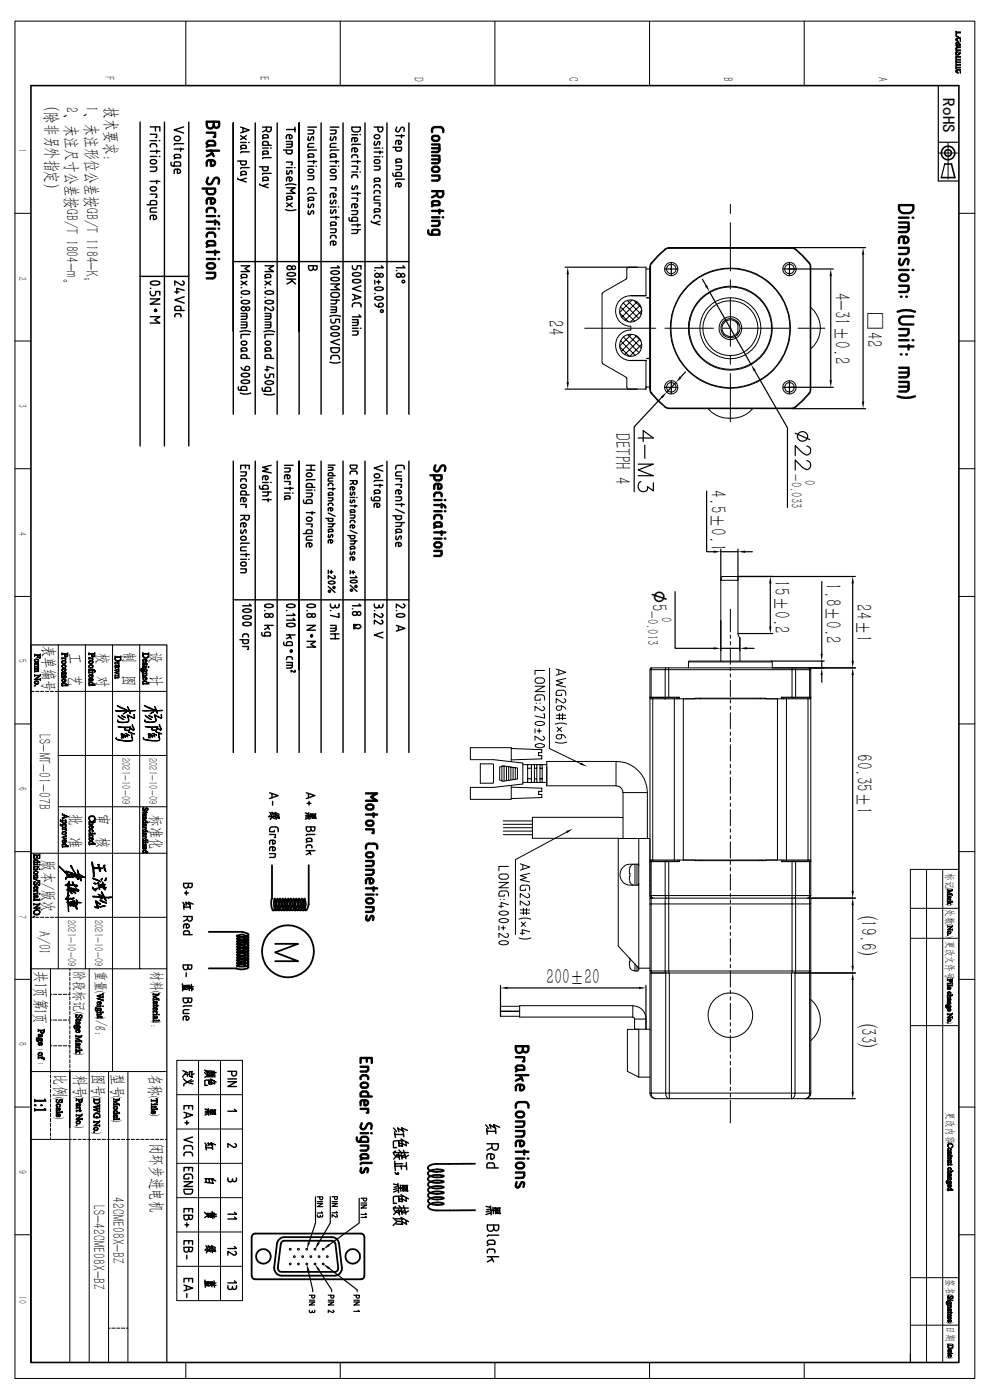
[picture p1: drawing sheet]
<svg xmlns="http://www.w3.org/2000/svg" width="210mm" height="297mm" viewBox="0 0 210 297" stroke-linecap="round" stroke-linejoin="round" font-family="sans-serif">
<defs><g id="words">
<text font-size="5" x="138.3" y="125.2" transform="rotate(90 138.3 125.2)">∅5</text>
<g font-size="4.6">
<text x="177.1" y="62.1" transform="rotate(90 177.1 62.1)">4-31±0.2</text>
<text x="116.4" y="68" transform="rotate(90 116.4 68)">24</text>
<text x="183.9" y="70.4" transform="rotate(90 183.9 70.4)">42</text>
<text x="130.5" y="91.8" transform="rotate(90 130.5 91.8)">DETPH 4</text>
<text x="150.8" y="104" transform="rotate(90 150.8 104)">4.5±0.1</text>
<text x="164.3" y="123.1" transform="rotate(90 164.3 123.1)">15±0.2</text>
<text x="175.2" y="123.7" transform="rotate(90 175.2 123.7)">1.8±0.2</text>
<text x="181.7" y="128.2" transform="rotate(90 181.7 128.2)">24±1</text>
<text x="181.8" y="159.9" transform="rotate(90 181.8 159.9)">60.35±1</text>
<text x="182.7" y="194.3" transform="rotate(90 182.7 194.3)">(19.6)</text>
<text x="116" y="208.8">200±20</text>
<text x="182.7" y="217.2" transform="rotate(90 182.7 217.2)">(33)</text>
</g>
<g font-size="4.1">
<text x="7.2" y="208.3" transform="rotate(90 7.2 208.3)">1</text>
<text x="7.1" y="213.8" transform="rotate(90 7.1 213.8)">1</text>
</g>
<g font-size="3.6">
<text x="9.9" y="21.2" transform="rotate(90 9.9 21.2)">（除非另外指定）</text>
<text x="14.1" y="22.7" transform="rotate(90 14.1 22.7)">2、未注尺寸公差按GB/T 1804-m。</text>
<text x="18.3" y="22.5" transform="rotate(90 18.3 22.5)">1、未注形位公差按GB/T 1184-K；</text>
<text x="22.5" y="22.8" transform="rotate(90 22.5 22.8)">技术要求:</text>
<text x="200" y="20.9" transform="rotate(90 200 20.9)">RoHS</text>
</g>
<g font-size="3.5">
<text x="8.2" y="155.8" transform="rotate(90 8.2 155.8)">LS-MT-01-07B</text>
<text x="8.2" y="197.5" transform="rotate(90 8.2 197.5)">A/01</text>
<text x="32.2" y="242.4" transform="rotate(90 32.2 242.4)">闭环步进电机</text>
<text x="19.8" y="255.7" transform="rotate(90 19.8 255.7)">LS-42CME08X-BZ</text>
<text x="23.9" y="254" transform="rotate(90 23.9 254)">42CME08X-BZ</text>
</g>
<g font-size="3.4">
<text x="9.3" y="137.1" transform="rotate(90 9.3 137.1)">表单编号</text>
<text x="14.9" y="138.4" transform="rotate(90 14.9 138.4)">工</text>
<text x="14.9" y="143.3" transform="rotate(90 14.9 143.3)">艺</text>
<text x="20.7" y="138.6" transform="rotate(90 20.7 138.6)">校 对</text>
<text x="26.3" y="138.3" transform="rotate(90 26.3 138.3)">制</text>
<text x="26.3" y="143.1" transform="rotate(90 26.3 143.1)">图</text>
<text x="32" y="138.4" transform="rotate(90 32 138.4)">设</text>
<text x="32" y="143.2" transform="rotate(90 32 143.2)">计</text>
<text x="14.9" y="172.8" transform="rotate(90 14.9 172.8)">批 准</text>
<text x="20.7" y="172.6" transform="rotate(90 20.7 172.6)">审</text>
<text x="32" y="173" transform="rotate(90 32 173)">标准化</text>
<text x="20.7" y="177.5" transform="rotate(90 20.7 177.5)">核</text>
<text x="9.2" y="182.5" transform="rotate(90 9.2 182.5)">版本/版次</text>
<text x="7.6" y="206" transform="rotate(90 7.6 206)">共 页第 页</text>
<text x="11.7" y="227.9" transform="rotate(90 11.7 227.9)">比例</text>
<text x="19.8" y="227.8" transform="rotate(90 19.8 227.8)">图号</text>
<text x="23.9" y="227.9" transform="rotate(90 23.9 227.9)">型号</text>
<text x="31.8" y="227.9" transform="rotate(90 31.8 227.9)">名称</text>
<text x="15.9" y="228" transform="rotate(90 15.9 228)">料号</text>
</g>
<g font-size="3.2">
<text x="167.9" y="100.6" transform="rotate(90 167.9 100.6)">-0.033</text>
<text x="170.7" y="101.8" transform="rotate(90 170.7 101.8)">0</text>
<text x="137.4" y="129.6" transform="rotate(90 137.4 129.6)">-0.013</text>
<text x="140.2" y="130.9" transform="rotate(90 140.2 130.9)">0</text>
</g>
<g font-size="3.1">
<text x="15.9" y="206" transform="rotate(90 15.9 206)">阶段标记</text>
<text x="20.4" y="206" transform="rotate(90 20.4 206)">重量</text>
<text x="32.3" y="206" transform="rotate(90 32.3 206)">材料</text>
<text x="20.6" y="216.3" transform="rotate(90 20.6 216.3)">/g：</text>
</g>
<g font-size="2.8">
<text x="22.3" y="16.2" transform="rotate(90 22.3 16.2)">F</text>
<text x="55.1" y="16.1" transform="rotate(90 55.1 16.1)">E</text>
<text x="87.9" y="16.4" transform="rotate(90 87.9 16.4)">D</text>
<text x="120.6" y="16.3" transform="rotate(90 120.6 16.3)">C</text>
<text x="153.5" y="16.3" transform="rotate(90 153.5 16.3)">B</text>
<text x="186.3" y="16.3" transform="rotate(90 186.3 16.3)">A</text>
</g>
<g font-size="2.6">
<text x="25.8" y="160.8" transform="rotate(90 25.8 160.8)">2021-10-09</text>
<text x="31.6" y="160.8" transform="rotate(90 31.6 160.8)">2021-10-09</text>
<text x="14.3" y="195.2" transform="rotate(90 14.3 195.2)">2021-10-09</text>
<text x="20.1" y="195.2" transform="rotate(90 20.1 195.2)">2021-10-09</text>
</g>
<g font-size="2.5">
<text x="16" y="214.8" transform="rotate(90 16 214.8)">(</text>
<text x="20.4" y="210.2" transform="rotate(90 20.4 210.2)">(</text>
<text x="20.4" y="215.9" transform="rotate(90 20.4 215.9)">)</text>
<text x="32.3" y="210.2" transform="rotate(90 32.3 210.2)">(</text>
<text x="32.3" y="216.6" transform="rotate(90 32.3 216.6)">):</text>
<text x="16" y="223.4" transform="rotate(90 16 223.4)">)</text>
<text x="11.8" y="232.7" transform="rotate(90 11.8 232.7)">(</text>
<text x="16" y="232.5" transform="rotate(90 16 232.5)">(</text>
<text x="19.7" y="232.5" transform="rotate(90 19.7 232.5)">(</text>
<text x="23.9" y="232.5" transform="rotate(90 23.9 232.5)">(</text>
<text x="31.9" y="232.5" transform="rotate(90 31.9 232.5)">(</text>
<text x="11.8" y="237" transform="rotate(90 11.8 237)">)</text>
<text x="16" y="238.8" transform="rotate(90 16 238.8)">)</text>
<text x="24" y="237.6" transform="rotate(90 24 237.6)">)</text>
<text x="32" y="236.3" transform="rotate(90 32 236.3)">)</text>
<text x="19.7" y="240.2" transform="rotate(90 19.7 240.2)">)</text>
</g>
<g font-size="2.3">
<text x="4" y="31.6" transform="rotate(90 4 31.6)">1</text>
<text x="4" y="58.7" transform="rotate(90 4 58.7)">2</text>
<text x="4" y="85.7" transform="rotate(90 4 85.7)">3</text>
<text x="4" y="112.8" transform="rotate(90 4 112.8)">4</text>
<text x="4" y="139.9" transform="rotate(90 4 139.9)">5</text>
<text x="4" y="167" transform="rotate(90 4 167)">6</text>
<text x="200.8" y="185.3" transform="rotate(90 200.8 185.3)">标记</text>
<text x="4" y="194" transform="rotate(90 4 194)">7</text>
<text x="200.8" y="192.9" transform="rotate(90 200.8 192.9)">处数</text>
<text x="200.8" y="199.6" transform="rotate(90 200.8 199.6)">更改文件号</text>
<text x="4" y="221.1" transform="rotate(90 4 221.1)">8</text>
<text x="200.9" y="236" transform="rotate(90 200.9 236)">更改内容</text>
<text x="4" y="248.2" transform="rotate(90 4 248.2)">9</text>
<text x="4" y="275" transform="rotate(90 4 275)">10</text>
<text x="200.9" y="271.4" transform="rotate(90 200.9 271.4)">签名</text>
<text x="200.9" y="281.4" transform="rotate(90 200.9 281.4)">日期</text>
</g>
<g font-size="1.8">
<text x="200.9" y="188.3" transform="rotate(90 200.9 188.3)">(</text>
<text x="200.9" y="191.9" transform="rotate(90 200.9 191.9)">)</text>
<text x="200.9" y="196" transform="rotate(90 200.9 196)">(</text>
<text x="200.9" y="198.5" transform="rotate(90 200.9 198.5)">)</text>
<text x="200.9" y="207.3" transform="rotate(90 200.9 207.3)">(</text>
<text x="200.9" y="216.9" transform="rotate(90 200.9 216.9)">)</text>
<text x="7.9" y="222.3" transform="rotate(90 7.9 222.3)">1</text>
<text x="8" y="225.3" transform="rotate(90 8 225.3)">1</text>
<text x="201" y="242.2" transform="rotate(90 201 242.2)">(</text>
<text x="201" y="252.4" transform="rotate(90 201 252.4)">)</text>
<text x="201" y="274.5" transform="rotate(90 201 274.5)">(</text>
<text x="201" y="280.5" transform="rotate(90 201 280.5)">)</text>
<text x="201" y="284.8" transform="rotate(90 201 284.8)">(</text>
<text x="201" y="288" transform="rotate(90 201 288)">)</text>
</g>
</g></defs>
<g fill="none" stroke="#000" stroke-width=".21">
<path d="M3.2 4.5h203.6v287.9h-203.6zM39.4 4.5v13.7M72.2 4.5v13.7M105 4.5v13.7M137.8 4.5v13.7M170.6 4.5v13.7M199.1 32.5h4M201.1 30.4v7.6M3.2 45.3h3.4M137 57.1h.9M137.9 56.6h.1v26.1h-.1zM137.9 59.9v3.3h-.7"/>
<path d="M138.1 55.8l-.2 .8v26M138.3 55.9l-.3 .7M141.1 52.8l.8-.3h26.1l.8 .3M141.1 52.8l-1.6 1.4-1.4 1.6M141.1 52.8l.1 .1M141.2 52.9l-2.9 3-.2-.1M141.9 52.5h26.1v.2h-26.1zM141.9 52.7l-.7 .2M154.9 43.3v2M154.9 47.2v10.3M154.9 59.4v1.9M168 52.7l.7 .2"/>
<path d="M168.7 52.9l2.9 3M168.8 52.8l-.1 .1M168.8 52.8l1.5 1.4 1.4 1.6M171.7 55.8l-.1 .1 .3 .7M171.7 55.8l.3 .8M171.9 56.6h.1v26.1h-.1zM203.4 45.3h3.4M3.2 72.3h3.4M124 69.6h15.1M131.5 66.5l1.8 1.7M131.5 73.6l2 2M131.6 65.1l3.1 3.1"/>
<path d="M131.7 72.3l3 3.1M132.2 64.3l3.3 3.3M132.2 71.5l3.4 3.3M133.1 63.8l2.9 2.9M133.2 71l2.9 2.9M134 70.9l-2.6 2.5M134 62.7h3h-3.2a3.2 3.2 0 0 0-3.2 3.3 3.2 3.2 0 0 0 3.2 3.2v.8a3.2 3.2 0 0 0-3.2 3.3 3.2 3.2 0 0 0 3.2 3.2h3.2v6.1l-3.8-.1-.2-.4-.1-2-5.1-3-.1-14.7 .2-.4 4.9-2.8 .2-.3v-1.8l.2-.4h3.8v6M134.1 63.6l-2.6 2.7M134.5 63.8l1.5 1.5M134.7 71.1l1.3 1.2M135 71.2l-3.2 3.3M135.1 64.1l-3.2 3.2"/>
<path d="M135.8 72l-3.3 3.2M135.8 64.8l-3.2 3.2M136.1 65.9l-2.4 2.4M136.1 73l-2.5 2.6M137.1 63.2h.8v12.9h-.8M137.2 76h.7v6.7l.2 .8M137.9 72.2h.1M137.9 66.5h.1M137.9 72.7h.1M137.9 63.2h.1M137.9 60.7h.1M137.9 78.5h.1"/>
<path d="M137.9 76.1h.1M141.1 69.6h10.2M153.3 69.6h1.8M153.5 71v.1M153.5 68.2h.1M154.9 63.2v10.3M154.9 75.4v1.9M154.9 79.2v10.3M156.3 68.2h.1M156.4 71l-.1 .1M156.5 70.4v.4M156.5 68.4a2.01 2.01 0 0 0-2.9-.3 2.01 2.01 0 0 0 0 3 2.01 2.01 0 0 0 2.9-.3"/>
<path d="M156.5 68.4v.5a1.78 1.78 0 0 0-2.7-.7 1.78 1.78 0 0 0 0 2.8 1.78 1.78 0 0 0 2.7-.6v-1.5M156.5 68.4a1.93 1.93 0 0 1 0 2.4M157.1 69.6h10.2M169.3 69.6h5.7M172 65.3a5.7 5.7 0 0 1 0 8.7M203.4 72.3h3.4M3.2 99.4h3.4M137 82.1h.9M138 82.7l.3 .7M138.1 83.5l3 2.9M138.3 83.4l2.9 2.9-.1 .1M138.3 83.4l-.2 .1"/>
<path d="M141.1 86.4l.8 .3M141.2 86.3l.7 .3M141.9 86.6h26.1v.1h-26.1zM150.2 86.7a6.5 6.5 0 0 0 9.5 0M168.7 86.3l.1 .1M168.7 86.3l-.7 .3M168.8 86.4l-.8 .3M171.7 83.5l-.1-.1-2.9 2.9M171.7 83.5l-2.9 2.9M171.9 82.7l-.3 .7M172 82.7l-.3 .8M203.4 99.4h3.4"/>
<path d="M3.2 126.5h3.4M6.6 136.8v152.3h28.8M12.4 136.8v68.7M18.1 136.8v68.7M23.9 136.8v90.5M29.6 136.8v68.7M152.9 123.1v17.2M153.2 122.3h3.3v.8h-3.6zM154.9 129.2v4.9M154.9 134.7v.7M154.9 136.1v.7M154.9 137.5v3.4"/>
<path d="M156.5 123.1v11.3l.4 .9M157 135.3v5M203.4 126.5h3.4M3.2 153.6h3.4M6.6 146.7h.6M7.6 146.7h.7M8.6 146.7h.7M9.7 146.7h.6M10.7 146.7h.6M24.5 150.8l2.8-.1-.2-.8 .4 .8h1.2l-1.1 .2v.5l-.2-.5zM24.6 156.5h.1a.49 .49 0 0 0 .7 .4l2 .3 .5-.1 .2-.3a1.03 1.03 0 0 1-.2-1.1l.1 .5a.65 .65 0 0 1-.2 1l-1.1 .1-1.7-.3-.4-.3zM24.8 149.7l2.2 1-1.4-.5z"/>
<path d="M25 152.7l.1 .4h2.1l.1-.4-.3-1 1.4 .6v-.7l.2 .7-.4 .1-1.1-.6a1.23 1.23 0 0 1 0 1.4l-1.2 .1a.71 .71 0 0 1-1-.5zM25.1 151.8l1.2 .8-.4-.1-.8-.5zM25.1 154.2l2.7 .1-1.3 .1zM25.7 155.7h.4h-.3l.2 .7 .2 .2h-.5l.2-.1zM25.7 151.8l.9 .5zM26 156.1h.4l-.1-.4 .2 .4h.4l-.2-.5 .7 .3h-.4l.1 .5-.3-.2h-.3v.2l-.1-.1zM26.1 151.5l.7-.5zM26.5 154.5v.3l.2 .1h.7l.2-.5 .7 .5-.3-1.1h.1l.3 .8v.3l-.8-.3a.73 .73 0 0 1-1.2 .1zM27.3 155.3l1.2 .4-.6-.1zM30.3 150.7h2.8l-.3-.8 .5 .8h1.1l-1.1 .2 .1 .5-.3-.5h-2.4zM30.4 156.5h.1a.54 .54 0 0 0 .7 .4l1.1 .2h1.4l.1-.3-.1-1.1v.4a.65 .65 0 0 1-.1 1.1h-1.1l-1.8-.2-.3-.3zM30.6 149.6l2.1 1-1.3-.4z"/>
<path d="M30.7 152.7l.2 .4 2-.1 .1-.3-.2-1.1 1.4 .7v-.7l.1 .7-.1 .1-1.3-.6a1.17 1.17 0 0 1 0 1.4l-1.3 .1a.71 .71 0 0 1-.9-.6zM30.8 151.7l1.2 1-.9-.6zM30.8 154.1l2.7 .1-1.7 .1zM31.4 155.7h.5l-.1 .1-.3-.1 .2 .7 .3 .1h-.5l.1-.1zM31.5 151.8l.9 .4zM31.7 156.1l.4-.1v-.3l.2 .3h.4l-.1-.3-.2-.1 .1-.1 .6 .4-.3-.1 .1 .5a.3 .3 0 0 0-.3-.1 .3 .3 0 0 0-.3 .1zM31.8 151.4l.7-.4zM32.2 154.4l.1 .4 .8 .1 .3-.6 .6 .6 .1-.3-.4-.8h.2l.3 .8v.3l-.8-.4a.76 .76 0 0 1-1.3 .2zM33.1 155.2l1.2 .5-.6-.1zM35.4 146.7h-23.7M108.5 158.8l6.4 .2v.7h-.6v.6h.6v.7l-6.4 .2M113.5 145.6h2l-2 1.1h2"/>
<path d="M113.5 154.6v.9M113.6 153.2a1.63 1.63 0 0 1 1.9 .3 1.34 1.34 0 0 1-2 0zM113.6 158a1.47 1.47 0 0 1 1.9 .2 1.34 1.34 0 0 1-2 0zM113.7 149.2h.1M113.7 143.9l1.2-.1a.57 .57 0 0 1 .6 .6 .57 .57 0 0 1-.6 .5h-.9a.58 .58 0 0 1-.5-.4 .58 .58 0 0 1 .2-.6zM113.9 155.1h1M114.4 154.6v.9M114.5 149.2h.1M114.6 148.2v.3h-1.1l.1-.8 .4-.3 1.2 .1 .3 .5v.5M115.2 149.9l.3 .4a.49 .49 0 0 1-.7 .4l-1.3-.8v.9M115.2 156.2l.3 .4a.49 .49 0 0 1-.7 .4l-1.3-.8v.9M115.3 151.5h.2v.9l-2-.5"/>
<path d="M115.5 142.2h-2v.9M116.6 141.7l-.1 17.1 6.7 3.2M117.8 153.6l.8-.2h.8l.8 .2M117.8 157.4l.8 .2h.8l.8-.2M118 151.7h2M118 152.4h2M118 141.9l2 .7-2 .7M118.2 154.3l.9 .9M118.5 142.1v1M118.7 151.4v1.3M119.1 147.2v.3h-1.1l.1-.8 .4-.3 1.2 .1 .2 .2 .1 .8M119.1 154.3l-.9 .9"/>
<path d="M119.1 149.8v.4a.53 .53 0 0 1-.7 .5 .53 .53 0 0 1-.2-.8 1.42 1.42 0 0 1 1.8 .6M119.1 155.9v.4a.53 .53 0 0 1-.7 .4 .53 .53 0 0 1-.2-.8 1.5 1.5 0 0 1 1.8 .6M119.3 151.4v1.3M119.7 148.2l.2 .2a.51 .51 0 0 1-.4 .7l-1.5-.9v.9M120 143.9l-2 .5 1.3 .5-1.3 .4 2 .5M137.9 148.3v34.2M138.3 141.7h-.3l-.1 .4M141.1 147.9h.8v.1h-.8zM141.2 141.7h-2.9l-.2 .4h-.2v6.2h.6M141.2 148.3h-.2M141.9 141.7h26.1v.4h.8v5.8h3.2M141.9 141.7v.4h-.8v5.8h-3l.2 .1h2.9h-.2"/>
<path d="M141.9 141.7h-.7l-.1 .4h-3v5.8h-.2l.4 .1M141.9 142.1h26.1v5.8h-2.2v.4h-3.3v-.2l-18.4 .2v-.4h-2.2zM143 148.3h-4.5v34.2M143.6 148l.1 .1M143.8 148.2l-.2 .1M144.1 148.3h-1.1v34.2M144.1 147.9l-.1 .1h-2.1M144.9 148.3h20v34.2h-20zM146 140.4l.2-.1h17.5l.1 .1v1.3M146 140.4h17.8M146.1 140.4v1.3M148.6 148.1v.2"/>
<path d="M154.9 141.6v.7M154.9 143v.6M154.9 144.4v3.4M154.9 148.5v.6M154.9 149.8v.7M154.9 151.2v3.4M154.9 155.3v.7M154.9 156.7v.7M154.9 158v3.5M161.3 148.1v.2M165.8 147.9l.1 .1h2.1M166.8 148.3h4.6v34.2"/>
<path d="M166.8 148.3h-1M166.8 148.3v34.2M168 147.9l.8 .1h-.8zM168 141.7h.7l.1 .4h2.9v5.8l-.1 .1M168.7 148h2.9M168.7 141.7h2.9l.1 .4h.3v5.8M168.9 148.1h-.2M171.6 141.7h.3l.1 .4M172 148.3v34.2M172 147.9v.4h-.6M172 147.9l-.4 .1M203.4 153.6h3.4"/>
<path d="M6.6 162.2v126.9M12.4 160.3h23M12.4 171.2h23M101.9 162.1h2.7v4l-2.7 .1zM106 162.7l.7-.2 3.1 .4v2.4l-3.1 .4-.7-.2zM106.5 162.5v3.2M106.8 175.6h6.1M106.8 174.9h6.1M106.8 174.2h6.1M106.8 176.3h6.1M106.8 177.1h6.1M106.9 162.5v3.2"/>
<path d="M107.4 162.6v3M107.9 162.6v3M108.4 162.7v2.8M108.5 161.6v-3h-8.7v2.6h4.9l6.2 .7v4.4l-6.2 .7h-4.9v2.6h8.7v-3M108.5 167l6.4 .2v.7h-.6v.6h.6v.7l-6.4 .2M108.8 162.8v2.6M109.3 162.9v2.4M110.9 162.2h5.1M110.9 166h5.1M111.9 163h.8M111.9 165.2h.8M111.9 162.2v3.8"/>
<path d="M112.7 162.2v3.8M113.4 163h.5M113.4 165.2h.5M113.4 162.2v3.8M113.9 162.2v3.8M114.6 163h.4M114.6 165.2h.4M114.6 162.2v3.8M115 162.2v3.8M120.1 176.6l-10.8 5.8v15.8M130.7 161.5a6.6 6.6 0 0 1 6.6 6.6v9.8M130.7 166.7a1.48 1.48 0 0 1 1.5 1.4"/>
<path d="M130.7 161.5v5.2M130.7 161.5h-14.7v5.2h14.7M132.2 168.1h5.1M132.2 173.5l-19.3-.1v4.4l18.6 .1M132.2 168.1v9.8M135.5 177.9h-4.4v22.8l4.4 4.7M154.9 162.1v.8M154.9 163.5v.7M154.9 164.9v3.4M154.9 169v.7M154.9 170.4v.7M154.9 171.7v3.5"/>
<path d="M154.9 175.9v.6M154.9 177.2v.7M154.9 178.6v3.4M3.2 180.7h3.4M6.6 181h28.8M6.6 194.6h.6M7.6 194.6h.7M8.6 194.6h.7M9.7 194.6h.6M10.7 194.6h.6M14.4 188.4v2.6M14.5 188v3.1"/>
<path d="M35.4 194.6h-23.7M105.8 187.2h2.1l-2.1 1.1h2.1M105.8 192.3h1M105.8 196.4v.9M105.9 185.7a1.54 1.54 0 0 1 1.9 0 .55 .55 0 0 1-.5 .8h-.9a.55 .55 0 0 1-.5-.2 .55 .55 0 0 1 0-.6zM106 193.5a1.47 1.47 0 0 1 1.9 .2 1.34 1.34 0 0 1-2.1 0zM106 195.1a1.63 1.63 0 0 1 1.9 .2 1.34 1.34 0 0 1-2.1 0zM106 199.8a1.97 1.97 0 0 1 1.7 0l.2 .2a1.43 1.43 0 0 1-2.1 0zM106.1 190.8h.1M106.3 196.8h.9M106.8 196.4v.9M106.8 190.8h.2"/>
<path d="M107 189.8v.3h-1.2l.1-.8a1.54 1.54 0 0 1 1.9 0l.1 .8M107.5 198l.4 .5-.2 .3h-.5l-1.4-.8v.9M107.9 183.8h-2.1v.9M107.9 191.9l-1.6-.4v1.1M110.1 195l.9-.2 1.6 .2M110.1 199l.9 .2 1.6-.2M110.4 183.3l2 .6-2 .7M110.4 198h.9M110.4 193h2M110.4 193.7h2M110.6 195.6l.9 1M110.9 183.5v.9"/>
<path d="M111 192.7v1.4M111.5 188.6v.3h-1.1v-.9a1.59 1.59 0 0 1 1.9 0l.1 .9M111.5 195.6l-.9 1M111.7 192.7v1.4M112 189.6l.4 .4-.3 .4h-.4l-1.3-.8v.9M112 191.1l.4 .5a.44 .44 0 0 1-.7 .4l-1.3-.9v.9M112.4 185.3l-2 .5 1.3 .4-1.3 .4 2 .5M112.4 197.7l-1.6-.5v1.1M134.4 183.3a1.5 1.5 0 0 0-.9 2h.1l-.1 1.3a1.16 1.16 0 0 0 .9 1.2M134.7 183.3v4.5M135.1 183.3v4.5M135.3 183.3l.2 .4"/>
<path d="M135.5 187.4l-.2 .4M135.5 183.3a4.2 4.2 0 0 0-3 .4 2.25 2.25 0 0 0-.9 2.4 2.25 2.25 0 0 0 2 1.7h1.9M137.9 182.5h.1M137.9 187.9h.1M137.9 182.8h3.2v7.2h-3l.1 .2 .4 .3M137.9 190.5v-12.6h-2.4v27.5M137.9 182.8v7.2M137.9 191.8v14.2M137.9 186.8h.1M137.9 184.4h.1M138.1 190.5h-.2v1.3M138.3 182.7l-.2 .1v7.2h-.2l.2 .5h.3"/>
<path d="M138.3 182.7h2.9M138.3 182.7l-.4 .1M141.1 182.7h.8v.1zM141.1 190.5h-3v15.5l.2 .3 .2 .1h2.9l-.3-.4h.8v.4M141.4 190.5l-.2-.1-.1-.4h.8v.5h-.8v15.5h-3.2M141.9 190.5h26.1v1.3h-26.1zM141.9 182.8h2.2v-.3h3.3v.1l18.4-.1v.3h2.2v7.2h-26.1zM141.9 182.7h2.1l.1 .1M144.1 182.5h-6.2v.3M148.3 182.5v.1M148.9 182.5v.1M154.9 182.7v.7"/>
<path d="M154.9 184.1v.7M154.9 185.5v3.4M154.9 189.6v.6M154.9 190.9v.7M154.9 192.3v3.4M154.9 196.4v.7M154.9 197.8v.7M154.9 199.1v3.5M161 182.5v.1M161.5 182.5v.1M165.8 182.5h6.2v.3M168 182.7h.7l.1 .1h-.8z"/>
<path d="M168 182.7h-2.1l-.1 .1M168.7 182.7h2.9M168.8 190h-.8v.5h.8M168.8 190.5v1.3h-.8v14.2h-26.1v-14.2h-4M168.8 190.5h2.9v15.5h.3M168.8 190h3.2M168.8 190l-.1 .4-.3 .1M171.6 182.7l.1 .1v7.2l-.2 .5h-.2M171.6 182.7l.4 .1M171.7 190.5h.3v1.3M172 190l-.3 .5h-.3M172 182.8v7.2"/>
<path d="M172 191.8v14.2M172 182.8h-3.2v7.2M172 191.8h-3.2v14.2M193.1 199.1h10.3M193.1 192.7h10.3M196.6 184.4v104.7M200 184.4v104.7M203.4 180.7h3.4M203.4 184.4h-10.3v104.7M3.2 207.8h3.4M6.6 205.5h28.8M10.7 205.5v10.9"/>
<path d="M10.7 210.9h.3M10.7 216.4h.3M10.7 216.4v5.5M11.4 210.9h.7M11.4 216.4h.7M12.4 210.9h.7M12.4 216.4h.7M13.4 210.9h.7M13.4 216.4h.7M14.5 210.9h.3M14.5 216.4h.3M14.8 205.5v.5"/>
<path d="M14.8 206.3v.7M14.8 207.3v.7M14.8 208.4v.6M14.8 209.4v.7M14.8 210.4v.7M14.8 211.5v.6M14.8 212.5v.6M14.8 213.5v.7M14.8 214.5v.7M14.8 215.6v.6M14.8 216.6v.7M14.8 217.6v.7"/>
<path d="M14.8 218.7v.6M14.8 219.7v.6M18.9 205.5v21.8h16.5M110.2 213.5h-4v1h4M110.2 214.6h-4v1h4M133.1 218.4h2.4v10.1l-2.4-1.2zM133.5 203.2l.1 .2-.1 1.3a1.17 1.17 0 0 0 1.2 1.3M134.2 213.4h-24v2.4h24M134.2 215.8l.4 .2v.2M134.2 213.4a2.77 2.77 0 0 1 2.8 2.8M134.2 213.4v2.4M134.6 216.2v2.2h3.3"/>
<path d="M134.6 216.2h2.4M134.7 204.5v1.5M134.7 206h.4M135.1 204.9v1.1M135.5 205.4v.4l-.4 .2M135.5 205.4h2.4M137 216.2v2.2M137.9 206v.2l.4 .2M138.1 206.4h-.2v25.5M141.2 206.4h-3.1v25.5a1.02 1.02 0 0 0 1 1.2M142 206.4h25.9v25.5h-26.7a1.01 1.01 0 0 0 .8 1.2zM142 206.4h-.8v25.5h-3.3"/>
<path d="M154.9 203.3v.7M154.9 204.6v.7M154.9 206v3.4M154.9 210.1v.7M154.9 211.5v.7M154.9 212.9v3.4M154.9 217v.6M154.9 218.4v.6M154.9 219.7v3.4M167.9 206.4h.8v25.5h3.3M168.7 206.4h3v25.5a1.02 1.02 0 0 1-.9 1.2M168.8 206h-.8v.4"/>
<path d="M168.8 206h2.9l-.3 .4h-2.9zM171.7 206.4h.3v25.5M172 212a5.7 5.7 0 0 1 0 8.8M172 206v.2l-.4 .2M193.1 217.6h10.3M203.4 207.8h3.4M3.2 234.9h3.4M10.7 221.9v5.4h-4.1M10.7 221.9h.3M10.7 227.7v-.4h8.2v61.8M10.7 228v.7M10.7 229v.7"/>
<path d="M10.7 230.1v.7M10.7 231.1v.7M10.7 232.1v.7M10.7 233.1v.7M10.7 234.2v.7M10.7 235.2v.7M10.7 236.2v.7M10.7 237.3v.7M10.7 238.3v.7M10.7 239.3v.7M11.4 221.9h.7M12.4 221.9h.7"/>
<path d="M13.4 221.9h.7M14.5 221.9h.3M14.8 239.2v-11.9v61.8M14.8 226.9v.4M14.8 220.7v.7M14.8 221.7v.7M14.8 222.8v.6M14.8 223.8v.7M14.8 224.8v.7M14.8 225.8v.7M23 227.3v61.8M27.1 227.3v61.8"/>
<path d="M37.5 232.2h13.9M37.5 239.5h13.9M37.5 225h13.9v50.9h-13.9zM42.1 225v50.9M46.8 225v50.9M135.5 228.5h2.4M137.9 231.9a1.16 1.16 0 0 0 1.2 1.2M139.1 233.1h31.7M154.9 223.8v.7M154.9 225.2v.7M154.9 226.6v3.4M154.9 230.7v.7"/>
<path d="M154.9 232v.7M154.9 233.4v4.8M167.9 231.9h.8a1.01 1.01 0 0 1-.8 1.2zM172 231.9a1.16 1.16 0 0 1-1.2 1.2M203.4 234.9h3.4M10.7 241.4v.3M10.7 240.3v.7M15.2 241.7h-8.6M15.5 241.7h.7M16.6 241.7h.6M17.6 241.7h.6M18.6 241.7h.7"/>
<path d="M19.6 241.7h.7M20.7 241.7h.6M21.7 241.7h.7M22.7 241.7h.7M23.7 241.7h.7M24.8 241.7h.6M25.8 241.7h.7M26.8 241.7h.7M27.9 241.7h.6M28.9 241.7h.6M29.9 241.7h.7M30.9 241.7h.7"/>
<path d="M32 241.7h.6M33 241.7h.7M34 241.7h.7M35.1 241.7h.3M37.5 246.8h13.9M37.5 254.1h13.9M3.2 262h3.4M37.5 261.4h13.9M37.5 268.6h13.9M61.4 264.9h.3v.3h-.3zM61.4 268h.3v.3h-.3zM62.3 266.4h.3v.3h-.3z"/>
<path d="M63.2 264.9h.3v.3h-.3zM63.2 268h.3v.3h-.3zM64.1 266.4h.2v.3h-.2zM64.9 264.9h.3v.3h-.3zM65.8 266.4h.3v.3h-.3zM66.7 264.9h.3v.3h-.3zM66.7 268h.3v.3h-.3zM67.6 266.4h.2v.3h-.2zM68.4 264.9h.3v.3h-.3zM68.4 268h.3v.3h-.3zM69.3 266.4h.3v.3h-.3zM193.1 271.1h10.3"/>
<path d="M203.4 262h3.4M23 281.8h.4M23.7 281.8h.7M24.8 281.8h.6M25.8 281.8h.7M26.8 281.8h.3M39.4 289.1v3.3M72.2 289.1v3.3M105 289.1v3.3M137.8 289.1v3.3M170.6 289.1v3.3M193.1 281.1h10.3"/>
<circle cx="142.4" cy="57.1" r="1.4"/>
<circle cx="142.4" cy="57.1" r="1.01"/>
<circle cx="167.5" cy="57.1" r="1.01"/>
<circle cx="167.5" cy="57.1" r="1.42"/>
<circle cx="133.8" cy="73.3" r="2.34"/>
<circle cx="133.8" cy="66" r="2.34"/>
<circle cx="154.9" cy="69.6" r="12.8"/>
<circle cx="154.9" cy="69.6" r="6.5"/>
<circle cx="154.9" cy="69.6" r="8.9"/>
<circle cx="154.9" cy="69.6" r="8.7"/>
<circle cx="154.9" cy="69.6" r="5.8"/>
<circle cx="154.9" cy="69.6" r="2.44"/>
<circle cx="154.9" cy="69.6" r="12.6"/>
<circle cx="142.4" cy="82.2" r="1.4"/>
<circle cx="142.4" cy="82.2" r="1.01"/>
<circle cx="167.5" cy="82.2" r="1.01"/>
<circle cx="167.5" cy="82.2" r="1.41"/>
<circle cx="154.9" cy="215.4" r="4.7"/>
<circle cx="65.1" cy="268.2" r=".2"/>
</g>
<g fill="none" stroke="#000" stroke-width=".25">
<path d="M199.1 18.2v12h4.3M199.1 30.2v8.2h4.3M200.4 34.8l-.7 2.9M119.9 56.7h15.3M120.4 58.2v22.9M141.1 57.1h2.7M142.4 55.7v2.7M149 59.3l.8 1.3M166.1 57.1h10.7M167.5 55.7v2.7M168 52.5h15.6M176.2 58.6v22"/>
<path d="M183.1 54.1v31.1M145.4 78.9l-1 1.1M150.5 61.9l8.8 15.4M160.1 78.7l6.9 12.1v16.9M119.9 82.5h15.3M135.4 92.9h3.2l-2.2-1.5v2.3M135.4 98.5h3.2l-3.2 1.2 3.2 1.2h-3.2M136.8 94.4v2.8M140.4 84.3l-5.9 6.3v13.7M141.1 82.2h2.7M142.4 80.8v2.7M143.4 81.2l-2 2"/>
<path d="M166.1 82.2h10.7M167.5 80.8v2.7M168 86.7h15.6M168.7 91.9l3.1 1.4M171.2 94.7l.6 .3 .2 .9a.84 .84 0 0 1-1.3 .5l-2-1.9v2.1M171.2 97.7l.6 .3 .2 .4a1.01 1.01 0 0 1-.7 1.2h-.3l-.8-.5-1.5-1.5v2.1M136 102.2a1.1 1.1 0 0 0-.4 1.7 1.1 1.1 0 0 0 1.8-.2v-.4l1.2 .8v-1.7M149.9 104.2v12.9h1.5M152.9 116.5v6.6M152.9 117.1h3.6M156.5 116.5v6.6M158.1 117.1h1.5"/>
<path d="M6.6 136.8h28.8v152.3M143.2 125.5v12h8.2M152.9 131.7v6.4M152.9 137.5h4M156.5 122.3h24.9M156.5 134.4h7.5M156.9 135.3v2.8M158.5 137.5h1.5M163.4 123.8v9.1M174.3 123.4v15.3M180.9 123.8v16.4M163.7 140.3h11.1"/>
<path d="M174.3 140.3v1.4M174.3 143.2v1.5M180.9 143.2v45.8M181.4 141.7h-17.6M12.5 183.8l1.8 1.7 .2 .1-.3-.3 .4 .2 .9 .2-.3-.3-1.2-.5a2.77 2.77 0 0 1 2.2 1l-1.2-2.3 1.1 1.9h.5l-.2-.9 .4 .9 .6 .3-.6-.1 1.1 .4h-.9l.3 .5-.1 .3-.6-.8h-.2l.2 .5-.4-.5-.5-.2-.2 .2h-1.1h.8l.3-.2-.5-.2v.3l-.2-.3v.2l-.6-.1 .1-.2zM12.5 183.8h.1M13 184.2h.1M13.5 184.7h.1M13.6 184.9h.1M13.8 187.8h.1M13.9 190.8h.1M14 184.9h.1"/>
<path d="M14 190.7h.1M14 187.7h.1M14.1 185h.1M14.1 184.8h.1M14.1 185.4h.1M14.1 186l.2 .1-.3 .5zM14.1 190.5l.2-.1-.1 .3h-.2zM14.1 190.5h.1M14.1 190.4h.1M14.2 187.6h.1M14.2 185.8h.1M14.2 185.3h.1"/>
<path d="M14.2 187.7l.4-.2 .1 .2zM14.2 187.7h.1M14.2 188.7h.1M14.2 191.4h.1M14.2 188.8h.1M14.3 185.7h.1M14.3 185.5h.1M14.3 185.6h.1M14.3 190.4h.1M14.3 187.9h.1M14.3 190.8h.1M14.4 188.7h.1"/>
<path d="M14.4 191.3h.1M14.4 186.1h.1M14.4 191.5h.1M14.4 190h.1M14.4 187.8h.1M14.4 185.8h.1M14.4 188.4h.1M14.4 188.6h.1M14.4 191.1h.1M14.4 188.8h.1M14.5 187.4h.1M14.5 191.1h.1"/>
<path d="M14.5 191.5h.1M14.5 190.7h.1M14.5 188h.1M14.5 187.6h.1M14.5 190.3h.1M14.5 190.8h-.1M14.5 193.4h.1M14.5 191.7h.1M14.5 189.9h.2M14.6 187.5h.1M14.6 188.6l.1 .2zM14.6 188.7h.1"/>
<path d="M14.6 188.6h.1M14.6 191.4h.1M14.6 185.5l-.1 .1M14.6 186.1h.1M14.6 187l.3 .7h.6l-.2-.6 .4 .6h.5l.2 .3-.6-.2 .3 .4a1.85 1.85 0 0 0-1.7-.4l.1 .2h.2l-.1 .3 .3 .3v-.2l.3 .2v-.2l.3 .3 .1-.2 .7 .2-.1-.2 .5 .3h-.2v.3l-.8-.4 .3 .8-1.1-.6 .4 .7-.8-.7v1h.1l-.1 .8 1.2-.2-.3 .3-.5-.1-.4 .1v.3l-.1-.3 .2 .6 .4-.1 .5 .1-.1-.2 .3 .2-.1-.3h.1l.2 .3h.5l-.2-.5 .3 .5 .7 .1h-.7l-.3 .7 .1 .7-.7-1.1 .1 .3-.2 .2-.4-.7-.1 .7-.3-.4-.1-.4h-.1l.1 1.9-.2-1.9-.2-.1 .2-.1-.1-.5h-.4l.5-.8v-1.2h-.2v-.1l.2-.1v-.2l-.1-.5-.5-.1 .7-.4zM14.6 187h.1M14.6 191.5h.1M14.6 188.3h.1M14.7 191.6l.2-.1v.2zM14.7 191.9h.1M14.7 188h.1M14.7 191.7l.3 .4z"/>
<path d="M14.7 191.7h.1M14.7 189h.1M14.8 185.7h.1M14.8 185.9h.1M14.8 188.6l.1 .2zM14.8 188.7h.1M14.8 187.8h.1M14.9 185.5h.1M14.9 187.7h.1M14.9 186.1h.1M14.9 191.4h.1M14.9 188.4h.1"/>
<path d="M14.9 185.1l1.1 .8-.3-.1zM14.9 185.1h.1M14.9 188.8h.1M14.9 190.7h.1M14.9 190.6h.1M14.9 188.6h.1M14.9 188.9h.1M15 186h.1M15 183.6h.1M15 192.3h.1M15 185.7h.1M15 192.1h.1"/>
<path d="M15 192h.1M15 191.3h.1M15 187.8h.1M15.1 183.9h.1M15.1 191.6h.1M15.1 188.8h.1M15.1 188.6l.1 .1zM15.1 188.6h.1M15.2 189.3h.1M15.2 189.6h.1M15.2 183.8h.1M15.2 185.4h.1"/>
<path d="M15.2 186.1h.1M15.2 191.5l.3 .4zM15.2 188.7h.1M15.2 191.5h.1M15.2 188.4h.1M15.2 188.6h.1M15.2 188.8l.1 .1zM15.2 188.8h.1M15.2 191.4h.1M15.3 185.2h.1M15.3 185.8h.1M15.3 189.1h.1"/>
<path d="M15.3 188.9h.1M15.3 191.9h.1M15.3 187.1h.1M15.3 191.3h.1M15.3 190.6h.1M15.4 191.2h.1M15.4 190.8h.1M15.4 191.8h.1M15.4 185.4h.1M15.4 187.8h.1M15.4 188.5h.1M15.5 185.7h.1"/>
<path d="M15.5 191.9h.1M15.5 191.4h.1M15.5 185.9h.1M15.5 187.6h.1M15.5 187.2h.1M15.5 190.7h.1M15.5 186.1h.1M15.5 184.5h.1M15.5 192.3h.1M15.5 188.7h.1M15.6 188.8h.1M15.6 191.1h.1"/>
<path d="M15.6 191.8h.1M15.6 188.5h.1M15.7 185.9h.1M15.7 191.5l.3 .4zM15.8 189.2h.1M15.7 189.1h.1M15.7 187.7h.1M15.7 190.5h.1M15.7 191.1h.1M15.7 187.9h.1M15.7 191.4v.1M15.7 188.7h.1"/>
<path d="M15.8 189.4h.1M15.8 189h.1M15.8 191.9l.3 .3 .2 .3zM15.8 187.8h.1M15.8 191.9h.1M15.8 191.2h.1M15.9 185.2h.1M15.9 191.6h.1M15.9 191.4h.1M15.9 192.2h.1M15.9 185.5h.1M15.9 191.5h.5l-.2 .5z"/>
<path d="M16 185.9h.1M16 189.3h.1M16 188h.1M16 185.5h.1M16 191.9h.1M16 192.2h.1M16 189.5h.1M16.1 185.7h.1M16.1 188.2h.1M16.1 187.9h.1M16.1 188.9h.1M16.2 192.7h.1"/>
<path d="M16.2 190.9h.1M16.2 185.9h.1M16.2 186.1h.1M16.2 187.7h.1M16.2 188.5h.1M16.3 185.8h.3l.2 .2h-.4zM16.3 185.6h.4l.1 .2zM16.3 185.8h.1M16.3 185.6h.1M16.3 192.5h.1M16.3 192.2h-.2M16.3 188.7h.1"/>
<path d="M16.3 192.9h.1M16.4 185.5h.1M16.4 185.7h.1M16.4 191.4h.1M16.4 186.5h.1M16.4 184.6h.1M16.4 186.1h.1M16.4 188h.1M16.4 188.7h.1M16.5 185h.1M16.5 184.8h.1M16.5 191.4h.1"/>
<path d="M16.5 191.5h.1M16.5 188.8h.1M16.6 186.6h.1M16.6 186.1h.1M16.6 185.5h.1M16.6 185.8h.1M16.7 185.3h.1M16.7 188.8h.1M16.8 185.8h.1M16.8 185.7h.1M16.8 185.5l-.1 .1M16.8 191.5h.1"/>
<path d="M16.8 186h.1M16.9 186l.2 .1zM17 186.4h.1M17 186.1h.1M17.1 186.6h.1M17.1 185.7h.1M17.1 191.5h.1M17.1 186h.1M17.1 186.4h.1M17.1 186.1h.1M17.2 186.9h.1M17.2 191.5h.1"/>
<path d="M17.3 186.6h.1M17.3 186h.1M17.4 185.8h-.1M17.9 186.1h.1M19.5 183.3h.1M19.5 182.9l.4 1.2h1l-.1-.6 .2-.1 .1 .7h.6l-.1 .2h-.4l.1 .6-.4-.7-1 .1 .1 1.2-.2 .5zM19.5 182.9h.1M19.6 183.6h.1M19.6 183.2h.1M19.6 188.2h.1M19.6 188.2l.7 .6 .1-.3 .2-.1-.3 .6-.6-.4zM19.7 186.3l1.7 .8-1.6-.7z"/>
<path d="M19.7 190.2h.1M19.7 186.3h.1M19.7 190.2l2.3 .1-.5-1h.2l.5 1h1.4l-.1 .2h-1.3l.4 .6h-.1l-.5-.6-2.2-.2zM19.7 184.4h.1M19.7 184.8h.1M19.8 186.4h.1M19.8 186h.1M19.8 190.3h.1M19.9 183.9h.1M19.9 184.3h.1M19.9 186.5h.1M19.9 184.1h.1"/>
<path d="M19.9 187.4l.5 .1v.1zM19.9 187.4h.1M20 185.5h.1M20 185.1h.1M20 188.6h.1M20.1 190.2h.1M20.1 187.4h.1M20.1 192.4h.1M20.2 186.6h.1M20.2 187.4h.1M20.3 188.8h.1M20.3 192.6h.1"/>
<path d="M20.3 191.1h.1M20.3 191.1l1 .7-.8-.4 .3 1 .3-.1-.3 .4-.7-.3h.5l-.4-1.2zM20.4 188.5h.1M20.4 187.5h.1M20.5 186.7h.1M20.5 188.6h.1M20.5 192.1h.1M20.5 191.4h.1M20.6 191.3h.1M20.6 186.6h.1M20.6 188.4h.1M20.6 192.4h.1"/>
<path d="M20.7 191.9h.1M20.7 192.1h.1M20.7 187.3h.1M20.8 192.4h.1M20.8 192.7h.1M20.8 187.2h.1M20.8 187.2l.3 .9 .9 .1-.2-.4-.5 .1 .2-.3h.3v-.4l.2 .3 .3 .2h-.3l.1 .4 .4 .2-.3 .1 .1 .4-.3-.4-.6-.1h-.3v.4l-.1-.1zM20.8 191.4h.1M20.8 189.7l1 .5-.6-.2zM20.8 189.7h.1M20.9 192.6h.1M20.9 187.8h.1"/>
<path d="M20.9 184.2h.1M20.9 184.1h.1M21 192.3h.1M21 187.4h.1M21 183.4h.1M21 186.8h.1M21 184.4h.1M21.1 184.1h.1M21.1 188.7h.1M21.1 188.3h.1M21.1 188.1h.1M21.1 189.8h.1"/>
<path d="M21.2 191.8h.1M21.2 184.3h.1M21.2 191.1h.3l1 .5-.7-.2zM21.2 191.1h.1M21.3 184.9h.1M21.3 190.7l.4-.2-.1 .2zM21.3 191.8h.1M21.3 187.9h.1M21.3 192.4l.5-.2h.5zM21.3 192.4h.1M21.4 188.3h.1M21.4 187.1h.1"/>
<path d="M21.4 190.2h.1M21.5 187.6h.1M21.5 190.5h.1M21.5 186.5l.2-.1-.1 .2h-.2zM21.5 186.5h.1M21.5 191.1h.1M21.5 189.3h.1M21.6 190.7h.1M21.6 186.6h.1M21.7 186.4h.1M21.7 189.3h.1M21.7 184.2h.1"/>
<path d="M21.7 190.5h.1M21.8 187.2h.1M21.8 187.6h.1M21.8 190.2h.1M21.8 192.2h.1M21.8 187.8h.1M21.8 190.1h.1M22 187.5h.1M22 188.2h.1M22 190.3h.1M22 188.4h.1M22 187.7h.1"/>
<path d="M22 190.5h.1M22.1 183.6h.1l.2 1.3-.3-.5zM22.1 184.1h.1M22.1 188.6h.1M22.1 188.1h.1M22.2 190.3h.1M22.2 183.9h.1M22.2 188.4h.1M22.2 190.5h.1M22.2 183.6h.1M22.3 184.3h.1M22.3 186.7h.1"/>
<path d="M22.3 188.3h.1M22.3 188.8h.1M22.3 187.7h.1M22.3 192.2h.1M22.4 184.9h.1M22.4 186.8h.1M22.5 191.1h.1M22.5 188.3h.1M22.5 186.3l-.1 .5h-.3zM22.5 191.6h.1M22.5 186.3h.1M22.6 191.1h.1"/>
<path d="M22.6 186.4h.1M22.7 190.4h.1M23 190.5h.1M23.5 190.3h.1M23.6 190.3h.1M172 190.5h9.4M180.9 192.1v12.8M106.2 209v6.6M107.7 209.6h27.9M137 209v9.4M172 206.4h9.4M180.9 207.9v23.7"/>
<path d="M170.8 233.1h10.6M66.9 253.9v5.6l-1.3 4.1M67.3 253.9h1.2l-.1 .6h-.5l-.1-.6M67.3 255.3h1.2l-1.2 .7h1.2M67.3 257.7l.1 .4 .2 .1 .3-.2M67.3 254.9h1.2M67.9 257.9v.1M68.2 257.1l.3 .2h-1.2M68.5 257.7v.3l-.3 .2-.3-.2M70.1 253.9v5.6l-2.5 4.2M70.4 253.9h1.2l-.1 .5h-.5v-.5M70.4 255.3h1.2l-1.2 .6h1.2"/>
<path d="M70.4 254.9h1.2M71.3 257l.3 .3h-1.2M71.4 257.7l.1 .1v.3l-.3 .1-.8-.5v.5M76.2 254.2v5.3l-6.4 4.6M76.6 254.2h1.2l-.1 .6h-.5l-.1-.6M76.6 255.7h1.2l-1.2 .6h1.2M76.6 255.2h1.2M77.5 257.4l.3 .2h-1.2M77.5 258l.3 .3h-1.2M65.4 269.7l.9 4.3M65.6 274.8h1.2l-.1 .5h-.5l-.1-.5M65.6 276.2h1.2l-1.2 .7h1.2"/>
<path d="M65.6 278l.1 .4h.5l.1-.2M65.6 275.8h1.2M66.3 278.1v.1M66.8 278l-.1 .4h-.4v-.2M67.6 269.5l2.8 4.1v.4M69.6 274.8h1.2l-.1 .5h-.4l-.1-.5M69.6 276.2h1.2l-1.2 .7h1.2M69.6 275.8h1.2M69.8 269.1l6 4.5v.4M70.6 278l.2 .2-.2 .3-1-.5v.5M75.1 274.8h1.1v.5h-.5l-.1-.5M75.1 276.2h1.1l-1.1 .7h1.1"/>
<path d="M75.1 275.8h1.1M76 278l.2 .2h-1.1"/>
<circle cx="170.3" cy="92.6" r="1.07"/>
</g>
<g fill="#000" stroke="#000" stroke-width=".21">
<path d="M202.8 11.1v.5z" fill-rule="evenodd"/>
<path d="M202.7 10.6h.2v.3z" fill-rule="evenodd"/>
<path d="M202.9 9.3l.1 .2z" fill-rule="evenodd"/>
<path d="M202.9 9.7l.2 .1z" fill-rule="evenodd"/>
<path d="M202.7 11l.6 .1-.4 .1-.1 .4z" fill-rule="evenodd"/>
<path d="M202.8 8.2l.2-.1v.5l.3 .2a.44 .44 0 0 1-.4-.1 .44 .44 0 0 1-.1-.5z" fill-rule="evenodd"/>
<path d="M202.9 14.9l.1-.1v.5l.3 .2a.41 .41 0 0 1-.5-.1 .41 .41 0 0 1 .1-.5z" fill-rule="evenodd"/>
<path d="M202.8 6.6l.1 .9 .5 .3-.6-.1z" fill-rule="evenodd"/>
<path d="M202.8 9a.61 .61 0 0 1 .9 .3l-.1 .1a.36 .36 0 0 0-.3-.2 .36 .36 0 0 0-.4 .1v.1l-.2-.2z" fill-rule="evenodd"/>
<path d="M203 8.1l.7-.1v.8v-.7l-.5 .1-.2 .3z" fill-rule="evenodd"/>
<path d="M202.8 9.5l.2-.1 .6 .1 .1-.2v.2v-.4v.6l-.8 .1z" fill-rule="evenodd"/>
<path d="M202.9 10h.1a.41 .41 0 0 1 .7 .2v.2a.36 .36 0 0 0-.3-.4 .36 .36 0 0 0-.4 .2l-.1 .2z" fill-rule="evenodd"/>
<path d="M202.9 10v.5l.8 .1v-.2v.4h-.8l-.2-.4z" fill-rule="evenodd"/>
<path d="M202.8 11.4a.55 .55 0 0 0 .9-.4l-.1 .5a.47 .47 0 0 1-.8 .1z" fill-rule="evenodd"/>
<path d="M202.8 12.4l.2 .2h.7v-.4v.5h-.8l-.1 .2z" fill-rule="evenodd"/>
<path d="M202.8 11.8l.1 .2h.8v-.2v.4l-.8-.1-.1 .2z" fill-rule="evenodd"/>
<path d="M202.8 13l.1 .1h.8v-.1v.3h-.8l-.1 .2z" fill-rule="evenodd"/>
<path d="M202.8 13.5l.1 .2h.8v.4v-.3h-.8l-.1 .2z" fill-rule="evenodd"/>
<path d="M202.8 14.1l.1 .2h.8v-.4v.5h-.8l-.1 .2z" fill-rule="evenodd"/>
<path d="M203 14.8l.7-.1v.8v-.7l-.5 .1-.2 .3z" fill-rule="evenodd"/>
<path d="M202.9 6.8h.8v-.2v.6v-.2h-.6l-.2 .2z" fill-rule="evenodd"/>
<path d="M7.4 139.9l.5-.1 .3 .2-.1 .1-.1-.1h-.5l-.1 .4z" fill-rule="evenodd"/>
<path d="M8 139.1v.3l.2 .1h-.4z" fill-rule="evenodd"/>
<path d="M7.3 138.7l.1 .2h1.1v.5v-.3h-.5v.2v-.2h-.5l-.2 .2z" fill-rule="evenodd"/>
<path d="M8.6 138.7v.9l-.3 .1 .2-.2z" fill-rule="evenodd"/>
<path d="M13.7 138.8v.3z" fill-rule="evenodd"/>
<path d="M13.8 139.7l.1 .1z" fill-rule="evenodd"/>
<path d="M13.1 139.4l.1 .2h.6l.1-.2 .1 .3h-.7l-.2 .2z" fill-rule="evenodd"/>
<path d="M13.1 138.5l.2 .1h1v.3l-.5-.1v.4l-.1-.4h-.5l-.1 .2z" fill-rule="evenodd"/>
<path d="M13.8 138.9a.28 .28 0 0 0 .3 .2 .28 .28 0 0 0 .2-.2l.1-.4v.5a.37 .37 0 0 1-.3 .3 .37 .37 0 0 1-.3-.1z" fill-rule="evenodd"/>
<path d="M19.4 138.8v.3z" fill-rule="evenodd"/>
<path d="M18.8 139.4l.1 .2h.7v-.2l.1 .3h-.8l-.1 .2z" fill-rule="evenodd"/>
<path d="M18.8 138.5l.2 .1h1.1v.3l-.6-.1v.4l-.1-.4h-.5l-.1 .2z" fill-rule="evenodd"/>
<path d="M19.5 138.9l.1 .2a.28 .28 0 0 0 .3 0 .28 .28 0 0 0 .2-.2v-.4v.4a.36 .36 0 0 1-.2 .5 .36 .36 0 0 1-.4-.2z" fill-rule="evenodd"/>
<path d="M24.4 139.1l.2 .2h.9l.2-.2-.1 .9v-.5h-1.1l-.1 .5z" fill-rule="evenodd"/>
<path d="M30.9 139.8l.2 .2v.1z" fill-rule="evenodd"/>
<path d="M30.4 139l.1 .4 .4 .1 .4-.1 .2-.4v.4l-.3 .3h-.5l-.3-.3z" fill-rule="evenodd"/>
<path d="M30.3 138.5l.1 .1h1.1l.1-.1-.1 .8v-.5h-1.1v.5z" fill-rule="evenodd"/>
<path d="M8 140.9l.1 .1z" fill-rule="evenodd"/>
<path d="M7.3 141.2l.1 .2h.6l.1 .3-.1-.2h-.6l-.1 .1z" fill-rule="evenodd"/>
<path d="M8 142l.1 .2z" fill-rule="evenodd"/>
<path d="M7.4 144.6l.5-.2 .3 .2-.1 .2-.1-.2-.5 .1-.1 .3z" fill-rule="evenodd"/>
<path d="M7.4 140.2l.1 .2h.4l.2-.1 .1-.3v.1v.3l-.3 .1h-.4z" fill-rule="evenodd"/>
<path d="M7.3 140.6l.1 .2h.7v-.2l.1 .3h-.8l-.1 .2z" fill-rule="evenodd"/>
<path d="M7.3 142.2l.1 .1h.6l.1-.2a.26 .26 0 0 1 .1 .3 .26 .26 0 0 1-.3 .1l-.6 .1z" fill-rule="evenodd"/>
<path d="M7.3 141.7l.1 .2h.6l.1-.3 .1 .3-.9 .2z" fill-rule="evenodd"/>
<path d="M8.1 141.2l.1 .3h-.2z" fill-rule="evenodd"/>
<path d="M7.4 144.8l.1 .2h.4l.3-.3a.45 .45 0 0 1-.3 .5 .45 .45 0 0 1-.5-.2z" fill-rule="evenodd"/>
<path d="M7.3 143.1l.1 .2h1h-.9l-.2 .2z" fill-rule="evenodd"/>
<path d="M7.3 144.1l1.3-1.1v.4l-.9 .7z" fill-rule="evenodd"/>
<path d="M7.3 144.1h1.2l.1-.2v.5l-.1-.2z" fill-rule="evenodd"/>
<path d="M13.1 142.7v.3z" fill-rule="evenodd"/>
<path d="M13.1 143.4v.4z" fill-rule="evenodd"/>
<path d="M13.1 145.3h.1v.3z" fill-rule="evenodd"/>
<path d="M13.1 142.6h.3l-.2 .1-.1 .3z" fill-rule="evenodd"/>
<path d="M13.1 143.3h.3l-.2 .2-.1 .3z" fill-rule="evenodd"/>
<path d="M13.3 141.4l.2 .2h-.3z" fill-rule="evenodd"/>
<path d="M13.3 141.9v.4l.1 .2a.35 .35 0 0 1-.3-.3 .35 .35 0 0 1 .2-.3z" fill-rule="evenodd"/>
<path d="M13.2 144.1l.1 .4 .2 .2a.33 .33 0 0 1-.4-.2 .33 .33 0 0 1 .1-.4z" fill-rule="evenodd"/>
<path d="M13.2 140.3l.4-.2 .3 .2v.2l-.1-.2h-.3l-.3 .1v.3z" fill-rule="evenodd"/>
<path d="M13.2 141.1l.4-.1 .3 .1v.3v-.2l-.4-.1-.2 .2-.1 .3-.1-.2z" fill-rule="evenodd"/>
<path d="M13.7 141.8l.3 .2-.1 .1z" fill-rule="evenodd"/>
<path d="M13.1 142.9a.27 .27 0 0 0 .3 0 .27 .27 0 0 0 .2-.2h.4l-.1 .1-.2-.1-.3 .5-.2-.1z" fill-rule="evenodd"/>
<path d="M13.1 143.6a.36 .36 0 0 0 .6-.3h.2v.3l-.1-.2-.3 .4h-.3z" fill-rule="evenodd"/>
<path d="M13.7 144l.3 .2-.1 .1z" fill-rule="evenodd"/>
<path d="M13.2 144.9l.6-.1 .2 .2-.1 .2-.1-.3h-.4l-.2 .3z" fill-rule="evenodd"/>
<path d="M13.2 140.5l.2 .2h.4l.1-.4a.43 .43 0 0 1-.2 .6 .43 .43 0 0 1-.5-.2z" fill-rule="evenodd"/>
<path d="M13.9 141.2a.2 .2 0 0 1 .2 .3 .2 .2 0 0 1-.4 0l.2-.1z" fill-rule="evenodd"/>
<path d="M13.3 141.9l.4-.1v.5l.3-.3a.34 .34 0 0 1 0 .3 .34 .34 0 0 1-.4 .2v-.6l-.3 .1v.2z" fill-rule="evenodd"/>
<path d="M14 142.7v.4h-.3z" fill-rule="evenodd"/>
<path d="M14 142.7v.3z" fill-rule="evenodd"/>
<path d="M14 143.4v.4h-.3z" fill-rule="evenodd"/>
<path d="M14 143.4v.3z" fill-rule="evenodd"/>
<path d="M13.3 144.1l.4-.1v.5l.3-.3a.31 .31 0 0 1 0 .3 .31 .31 0 0 1-.4 .2v-.6l-.3 .1v.2z" fill-rule="evenodd"/>
<path d="M14 145l-.1 .3z" fill-rule="evenodd"/>
<path d="M13.2 144.9l.1 .4h1l.1-.1v.3h-1.2z" fill-rule="evenodd"/>
<path d="M18.8 145.2h.2l-.1 .3z" fill-rule="evenodd"/>
<path d="M18.9 144.1l.1 .3z" fill-rule="evenodd"/>
<path d="M19 144.5v.1z" fill-rule="evenodd"/>
<path d="M19 143.2v.4l.2 .2a.33 .33 0 0 1-.4-.3 .33 .33 0 0 1 .2-.3z" fill-rule="evenodd"/>
<path d="M18.9 143.9l.4 .1v.4l-.2-.4-.2 .3z" fill-rule="evenodd"/>
<path d="M19.6 142.7v.1z" fill-rule="evenodd"/>
<path d="M18.9 140.2l.6-.1 .2 .4-.1-.2h-.4l-.3 .1v.3z" fill-rule="evenodd"/>
<path d="M18.9 141.1l.6-.1 .2 .4-.3-.3-.3 .1-.2 .4z" fill-rule="evenodd"/>
<path d="M19.4 143.1l.3 .2v.1z" fill-rule="evenodd"/>
<path d="M19.5 143.9h.1l.1 .3z" fill-rule="evenodd"/>
<path d="M18.9 144.8l.5-.1 .3 .2v.2l-.2-.2h-.4l-.2 .2z" fill-rule="evenodd"/>
<path d="M18.9 140.5l.4 .2 .3-.1 .1-.3a.44 .44 0 0 1-.3 .6 .44 .44 0 0 1-.5-.2z" fill-rule="evenodd"/>
<path d="M18.9 141.4l.1 .2h.4l.2-.1 .1-.3a.45 .45 0 0 1-.2 .6 .45 .45 0 0 1-.6-.2z" fill-rule="evenodd"/>
<path d="M18.8 142.5l.1 .1h.7v-.1l.1 .2h-.7l-.2 .2z" fill-rule="evenodd"/>
<path d="M19 143.2l.4-.1v.5h.2l.1-.3a.29 .29 0 0 1 0 .3 .29 .29 0 0 1-.3 .2v-.6l-.4 .3z" fill-rule="evenodd"/>
<path d="M18.9 144.4l.7-.1 .1-.3a.28 .28 0 0 1 0 .3 .28 .28 0 0 1-.3 .2h-.4l-.1 .1z" fill-rule="evenodd"/>
<path d="M19.7 144.9v.3z" fill-rule="evenodd"/>
<path d="M20.1 142.3l-.1 .3z" fill-rule="evenodd"/>
<path d="M18.8 141.9l.2 .2h.6v-.2l.3 .2a.31 .31 0 0 1 .3 .2 .31 .31 0 0 1-.1 .3l-.1-.4h-.3v.2l-.1-.2h-.6l-.2 .2z" fill-rule="evenodd"/>
<path d="M18.9 144.8l.1 .4h1.1v-.1l.1 .3-1.2 .1z" fill-rule="evenodd"/>
<path d="M24.5 141.4v.1z" fill-rule="evenodd"/>
<path d="M24.5 141.7l.1 .1z" fill-rule="evenodd"/>
<path d="M24.4 141.1a.32 .32 0 0 1 .5 .3v.1a.23 .23 0 0 0-.1-.3 .23 .23 0 0 0-.3 .2v.1z" fill-rule="evenodd"/>
<path d="M24.3 142.2l.7 .2z" fill-rule="evenodd"/>
<path d="M25.1 140.7v.1z" fill-rule="evenodd"/>
<path d="M24.4 143.1l.7 .2v.3l-.1-.2h-.5l-.1 .1z" fill-rule="evenodd"/>
<path d="M25 141.1l.2 .1v.2z" fill-rule="evenodd"/>
<path d="M24.3 142.2l.9-.4v.4z" fill-rule="evenodd"/>
<path d="M24.3 142.7l.9-.5v.4z" fill-rule="evenodd"/>
<path d="M24.3 142.7l.8 .2 .1-.1v.3z" fill-rule="evenodd"/>
<path d="M24.4 140.4l.1 .1h.6v-.1l.2 .3h-.7l-.2 .1z" fill-rule="evenodd"/>
<path d="M24.4 141.5h.5v-.1l.2 .1 .1-.3a.28 .28 0 0 1 .1 .3 .28 .28 0 0 1-.3 .1h-.5v.2z" fill-rule="evenodd"/>
<path d="M25.1 143.1l.2 .3h-.2z" fill-rule="evenodd"/>
<path d="M24.4 143.6l.1 .1h.6v-.3a.24 .24 0 0 1 .1 .3 .24 .24 0 0 1-.3 .1l-.5 .2z" fill-rule="evenodd"/>
<path d="M24.5 139.7v.2l.3 .2 .6-.1 .2-.3v.3l-.3 .3h-.5l-.4-.3z" fill-rule="evenodd"/>
<path d="M30.3 140.7v.4z" fill-rule="evenodd"/>
<path d="M30 141.8l.3 .1h-.2l-.1 .3z" fill-rule="evenodd"/>
<path d="M30.3 144.9h.1v.3z" fill-rule="evenodd"/>
<path d="M30.4 139.9v.4l.2 .2a.35 .35 0 0 1-.3-.2 .35 .35 0 0 1 .1-.4z" fill-rule="evenodd"/>
<path d="M30.3 140.6h.3l-.2 .1-.1 .4z" fill-rule="evenodd"/>
<path d="M30.6 142.1v.2z" fill-rule="evenodd"/>
<path d="M30.4 143.7l.2 .6a.32 .32 0 0 1-.3-.3 .32 .32 0 0 1 .1-.3z" fill-rule="evenodd"/>
<path d="M30.3 142.7l.1 .1h.6l.1 .3-.2-.2h-.5l-.1 .1z" fill-rule="evenodd"/>
<path d="M30.3 140.9l.2 .2 .1-.2a.26 .26 0 0 1 .2-.3 .26 .26 0 0 1 .3 .1v.2l-.2-.1-.3 .4h-.2z" fill-rule="evenodd"/>
<path d="M30.9 143.6l.2 .2v.1z" fill-rule="evenodd"/>
<path d="M30.4 144.5l.4-.1 .3 .2v.2l-.2-.2h-.3l-.2 .2z" fill-rule="evenodd"/>
<path d="M30.6 142.2l.4 .1 .1-.1v.4l-.1-.1h-.3z" fill-rule="evenodd"/>
<path d="M30.4 139.9l.5-.1v.5l.2-.1v-.2a.31 .31 0 0 1 0 .4 .31 .31 0 0 1-.3 .1v-.6l-.3 .1-.1 .2z" fill-rule="evenodd"/>
<path d="M31.1 140.7l.1 .4h-.3l.2-.1z" fill-rule="evenodd"/>
<path d="M31.1 140.7l.1 .4z" fill-rule="evenodd"/>
<path d="M30.3 141.3l.1 .1h.6l.1-.1 .1 .3h-.8l-.1 .1z" fill-rule="evenodd"/>
<path d="M29.9 141.9l.1 .3a.19 .19 0 0 0 0 .3 .19 .19 0 0 0 .3 0 .19 .19 0 0 0 0-.3 .2 .2 0 0 1 0-.3 .2 .2 0 0 1 .3 .1 .32 .32 0 0 1 .5-.1 .32 .32 0 0 1 .1 .5l-.1-.4h-.4l-.1 .4v-.3l-.2-.1v.1a.33 .33 0 0 1-.3 .5 .33 .33 0 0 1-.2-.6z" fill-rule="evenodd"/>
<path d="M31.1 142.7l.1 .2h-.2z" fill-rule="evenodd"/>
<path d="M30.3 143.1l.1 .2h.6l.1-.3a.24 .24 0 0 1 0 .3 .24 .24 0 0 1-.2 .1l-.6 .1z" fill-rule="evenodd"/>
<path d="M30.4 143.7l.4-.1 .1 .5h.2v-.3a.3 .3 0 0 1 0 .3 .3 .3 0 0 1-.3 .2v-.6l-.3 .1-.1 .2z" fill-rule="evenodd"/>
<path d="M31.1 144.6v.3z" fill-rule="evenodd"/>
<path d="M30.4 144.5v.4h1.1v-.1l.1 .3-1.2 .1z" fill-rule="evenodd"/>
<path d="M13.2 174.2h.1l-.1 .3z" fill-rule="evenodd"/>
<path d="M13.2 175.1l.1-.1-.1 .4z" fill-rule="evenodd"/>
<path d="M13.2 179.5h.1v.3z" fill-rule="evenodd"/>
<path d="M13.3 178.2l.2 .6a.32 .32 0 0 1-.3-.2 .32 .32 0 0 1 .1-.4z" fill-rule="evenodd"/>
<path d="M13.8 174.2l.1 .2z" fill-rule="evenodd"/>
<path d="M13.9 175v.3z" fill-rule="evenodd"/>
<path d="M13.9 176l.1 .1z" fill-rule="evenodd"/>
<path d="M13.3 176.5l.5-.1 .2 .3-.1-.2h-.4l-.2 .2-.1 .3z" fill-rule="evenodd"/>
<path d="M13.8 178.2l.2 .1v.2z" fill-rule="evenodd"/>
<path d="M13.3 179.1l.4-.2 .3 .2v.2l-.2-.2h-.3l-.2 .3z" fill-rule="evenodd"/>
<path d="M12.8 173.9l.1 .1h1l.1-.1 .1 .3h-1.2l-.1 .1z" fill-rule="evenodd"/>
<path d="M12.8 174.8l.1 .1h1l.1-.1 .1 .2-.8 .2v-.2h-.4l-.1 .2z" fill-rule="evenodd"/>
<path d="M13.2 177.6l.9-.4v.4z" fill-rule="evenodd"/>
<path d="M13.2 177.6l.7 .3 .2-.1v.3z" fill-rule="evenodd"/>
<path d="M13.2 174.4l.4 .2 .3-.1v-.3a.37 .37 0 0 1 0 .5 .37 .37 0 0 1-.6-.1z" fill-rule="evenodd"/>
<path d="M13.2 175.3l.2 .2h.3l.2-.2v-.2a.36 .36 0 0 1-.1 .5 .36 .36 0 0 1-.5 0z" fill-rule="evenodd"/>
<path d="M13.2 175.7l.6 .2 .2-.2 .1 .3h-.8l-.1 .1z" fill-rule="evenodd"/>
<path d="M14 176l.1 .2-.1 .1z" fill-rule="evenodd"/>
<path d="M13.3 176.8l.1 .2h.4l.2-.2v-.3l.1 .2-.3 .4-.5-.1z" fill-rule="evenodd"/>
<path d="M13.3 178.2l.4-.1 .1 .5h.2v-.2a.3 .3 0 0 1 0 .3 .3 .3 0 0 1-.3 .1v-.5l-.3 .1-.1 .2z" fill-rule="evenodd"/>
<path d="M14 179.2v.3z" fill-rule="evenodd"/>
<path d="M13.2 172.6l1.3 .6-.8-.2-.1 .4v-.5l-.3-.1-.1 .2z" fill-rule="evenodd"/>
<path d="M13.2 173.4l.1 .1 .3-.1 .1-.4v.4l.8-.2-1.3 .7z" fill-rule="evenodd"/>
<path d="M13.3 179.1v.4h1.1v-.1l.1 .3h-1.2z" fill-rule="evenodd"/>
<path d="M18.8 179h.2v.3z" fill-rule="evenodd"/>
<path d="M18.9 173.3v.5l.3 .3-.4-.4z" fill-rule="evenodd"/>
<path d="M18.9 175.3l.3 .5a.33 .33 0 0 1-.3-.2 .33 .33 0 0 1 0-.3z" fill-rule="evenodd"/>
<path d="M19 176.3l.2 .3-.2-.1z" fill-rule="evenodd"/>
<path d="M18.9 177.8l.3 .5a.33 .33 0 0 1-.3-.2 .33 .33 0 0 1 0-.3z" fill-rule="evenodd"/>
<path d="M19.6 174.5v.2z" fill-rule="evenodd"/>
<path d="M19.5 175.2l.2 .1v.2z" fill-rule="evenodd"/>
<path d="M19 176h.1a.38 .38 0 0 1 .6 .3l-.2-.2h-.3l-.2 .1v.3l-.2-.2z" fill-rule="evenodd"/>
<path d="M18.9 177.2l.4-.2 .4 .2v.3l-.3-.4-.5 .5z" fill-rule="evenodd"/>
<path d="M19.5 177.7l.2 .1v.2z" fill-rule="evenodd"/>
<path d="M19 178.5l.4-.1 .3 .2v.2l-.1-.2h-.5l-.1 .3z" fill-rule="evenodd"/>
<path d="M18.9 174.7l.1 .1h.6v-.3a.23 .23 0 0 1 .1 .4 .23 .23 0 0 1-.3 0l-.5 .1z" fill-rule="evenodd"/>
<path d="M19 175.2l.4-.1 .1 .5 .2-.2a.28 .28 0 0 1 0 .3 .28 .28 0 0 1-.3 .1v-.5h-.3l-.1 .3z" fill-rule="evenodd"/>
<path d="M19.7 176.1a.19 .19 0 0 1 .1 .3 .19 .19 0 0 1-.3 0z" fill-rule="evenodd"/>
<path d="M19 177.7l.4-.1 .1 .5 .2-.2a.28 .28 0 0 1 0 .3 .28 .28 0 0 1-.3 .1v-.5h-.3l-.1 .3z" fill-rule="evenodd"/>
<path d="M19.7 178.6v.4z" fill-rule="evenodd"/>
<path d="M20.1 173.7v.2z" fill-rule="evenodd"/>
<path d="M19.8 174l.3-.2 .1 .3z" fill-rule="evenodd"/>
<path d="M18.9 173.3l.4-.2h.6l.3 .3v.5l-.1-.5-.3-.1h-.6l-.3 .4z" fill-rule="evenodd"/>
<path d="M18.9 174.2l.1 .1h1l.1-.1 .1 .3h-1.2l-.1 .1z" fill-rule="evenodd"/>
<path d="M18.9 176.7l.1 .1h1l.1-.1 .1 .3h-1.2l-.1 .1z" fill-rule="evenodd"/>
<path d="M18.9 178.6l.2 .4h1v-.1l.1 .3h-1.2z" fill-rule="evenodd"/>
<path d="M30.4 172.8v.2z" fill-rule="evenodd"/>
<path d="M30.3 174.5l.1 .2z" fill-rule="evenodd"/>
<path d="M30.4 175v.1z" fill-rule="evenodd"/>
<path d="M30.3 176.4l.1 .2z" fill-rule="evenodd"/>
<path d="M30.4 176.9v.1z" fill-rule="evenodd"/>
<path d="M30.3 178.3l.1 .2z" fill-rule="evenodd"/>
<path d="M30.3 172.3l.1 .3z" fill-rule="evenodd"/>
<path d="M30.4 173.1v.1z" fill-rule="evenodd"/>
<path d="M30.4 177.2v.1z" fill-rule="evenodd"/>
<path d="M30.3 179l.1 .5 .1 .1h-.2z" fill-rule="evenodd"/>
<path d="M30.3 171.4h.3l-.3 .3z" fill-rule="evenodd"/>
<path d="M30.3 172.6h.3l.1 .4-.1-.3h-.2v.2z" fill-rule="evenodd"/>
<path d="M30.3 174.8h.3l.1 .3-.1-.2h-.2v.2z" fill-rule="evenodd"/>
<path d="M30.3 176.7h.3l.1 .3-.1-.2-.2 .2z" fill-rule="evenodd"/>
<path d="M30.3 173.2l.6 .1v.3v-.2l-.6 .1z" fill-rule="evenodd"/>
<path d="M30.9 177.5v.1z" fill-rule="evenodd"/>
<path d="M30.3 179l.7 .6z" fill-rule="evenodd"/>
<path d="M30.8 172.6h.1l.1 .2z" fill-rule="evenodd"/>
<path d="M30.4 174.1l.3-.1 .3 .3-.2-.2-.4 .1v.1z" fill-rule="evenodd"/>
<path d="M30.8 174.8h.1l.1 .2z" fill-rule="evenodd"/>
<path d="M30.4 176l.3-.1 .3 .3a.36 .36 0 0 0-.6 0z" fill-rule="evenodd"/>
<path d="M30.8 176.7h.1l.1 .2z" fill-rule="evenodd"/>
<path d="M30.4 177.9a.43 .43 0 0 1 .6 .2l-.1-.1h-.4l-.1 .2z" fill-rule="evenodd"/>
<path d="M30.8 179h.2v.6z" fill-rule="evenodd"/>
<path d="M30.8 179.7l.2 .2z" fill-rule="evenodd"/>
<path d="M30.3 173l.1-.1h.5l.1-.1-.1 .3h-.5v.1z" fill-rule="evenodd"/>
<path d="M30.9 173.2l.1 .2h-.1z" fill-rule="evenodd"/>
<path d="M30.3 173.6l.6 .1v-.2l.1 .2-.7 .2z" fill-rule="evenodd"/>
<path d="M31 174.2l-.1 .3z" fill-rule="evenodd"/>
<path d="M30.3 175.2l.4-.1v-.1l.2 .1 .1-.2-.1 .3-.5 .1z" fill-rule="evenodd"/>
<path d="M30.3 175.4h.6l.1 .2h-.6l-.1 .1z" fill-rule="evenodd"/>
<path d="M31 176.1l-.1 .3z" fill-rule="evenodd"/>
<path d="M30.3 177.1l.4-.1v-.1l.2 .1 .1-.1-.1 .3h-.5z" fill-rule="evenodd"/>
<path d="M30.3 177.3h.6l.1 .2-.7 .1z" fill-rule="evenodd"/>
<path d="M30.9 177.5v.3z" fill-rule="evenodd"/>
<path d="M31 178l-.1 .3z" fill-rule="evenodd"/>
<path d="M30.3 178.6l.1 .1h.5v-.1l.1 .2-.7 .1z" fill-rule="evenodd"/>
<path d="M30.4 179.7h.4v.4l.2-.3v.3l-.3 .1v-.5l-.3 .3z" fill-rule="evenodd"/>
<path d="M30.4 172.3l.6-.2 .2 .2h-.2l-.1 .2v-.2l-.5 .1z" fill-rule="evenodd"/>
<path d="M30.3 171.4v.3a.24 .24 0 0 0 .3 .2 .24 .24 0 0 0 .2-.3 .31 .31 0 0 1 .5-.1v.2a.28 .28 0 0 0-.3-.1 .28 .28 0 0 0-.2 .3 .33 .33 0 0 1-.5 0 .33 .33 0 0 1 0-.5z" fill-rule="evenodd"/>
<path d="M31.3 171.5l.1 .5h-.4l.2-.1z" fill-rule="evenodd"/>
<path d="M31.3 171.5v.4z" fill-rule="evenodd"/>
<path d="M30.4 174.1v.4l.9-.1 .1 .2h-1z" fill-rule="evenodd"/>
<path d="M30.3 176l.1 .4 .9-.1 .1 .2h-1z" fill-rule="evenodd"/>
<path d="M30.3 177.9l.1 .4h.8l.1-.1 .1 .2-1 .1z" fill-rule="evenodd"/>
<path d="M7.2 182.9h.1l-.1 .3z" fill-rule="evenodd"/>
<path d="M7.3 190.2v.2z" fill-rule="evenodd"/>
<path d="M7.2 183.9l.1 .3z" fill-rule="evenodd"/>
<path d="M7.3 190.5l.1 .2z" fill-rule="evenodd"/>
<path d="M7.2 181.2v.8l.3 .2-.3-.1z" fill-rule="evenodd"/>
<path d="M7.3 188.1l.2 .6a.32 .32 0 0 1-.4-.3 .32 .32 0 0 1 .2-.3z" fill-rule="evenodd"/>
<path d="M7.2 187.1h.4l-.2 .1-.2 .3z" fill-rule="evenodd"/>
<path d="M7.2 189.9l.4 .1 .1 .4a.23 .23 0 0 0-.1-.3 .23 .23 0 0 0-.3 .1l-.1 .1z" fill-rule="evenodd"/>
<path d="M7.2 185.6l.7 .1 .1 .4-.2-.3h-.6v.2z" fill-rule="evenodd"/>
<path d="M7.2 182.4l.5-.1 .3 .2v.2l-.2-.2h-.3l-.3 .2z" fill-rule="evenodd"/>
<path d="M7.2 184.8l.6-.1 .2 .4-.5-.2-.3 .1v.3z" fill-rule="evenodd"/>
<path d="M7.7 188l.3 .2v.1z" fill-rule="evenodd"/>
<path d="M7.8 189.9l.2 .1v.2z" fill-rule="evenodd"/>
<path d="M7.9 181.5v.4l.1 .1h-.4z" fill-rule="evenodd"/>
<path d="M8 182.5v.4z" fill-rule="evenodd"/>
<path d="M7.2 183.2v.1h.7l.1-.1v.3l-.8 .1z" fill-rule="evenodd"/>
<path d="M7.2 184.2l.6 .2 .2-.2v.3h-.8v.1z" fill-rule="evenodd"/>
<path d="M7.2 185.1l.1 .2h.4l.3-.3v.3l-.3 .2-.5-.1z" fill-rule="evenodd"/>
<path d="M8 185.5v.3h-.1z" fill-rule="evenodd"/>
<path d="M7.2 186.1v.1h.6l.2-.3a.22 .22 0 0 1 0 .3 .22 .22 0 0 1-.3 .1l-.5 .1z" fill-rule="evenodd"/>
<path d="M7.3 188.1l.4-.1v.5h.3v-.3a.34 .34 0 0 1-.3 .5v-.6l-.4 .3z" fill-rule="evenodd"/>
<path d="M7.2 188.8v.1h.7l.1-.1v.3h-.7l-.1 .1z" fill-rule="evenodd"/>
<path d="M7.2 189.4l.7 .1 .1-.1v.3h-.8v.1z" fill-rule="evenodd"/>
<path d="M7.2 190.4h.5v-.2l.2 .2 .1-.4a.28 .28 0 0 1 0 .4 .28 .28 0 0 1-.3 .1l-.5 .1z" fill-rule="evenodd"/>
<path d="M7.2 183.8h.8v-.1l.3 .2h-.3v.3v-.3l-.7 .1z" fill-rule="evenodd"/>
<path d="M7.2 191.6v.2h1.1l-1.1 .1v.2z" fill-rule="evenodd"/>
<path d="M7.2 181.3h1.2v.6v-.4h-.5l-.1 .3v-.3h-.5l-.1 .2z" fill-rule="evenodd"/>
<path d="M7.2 187.2v.3a.28 .28 0 0 0 .3 .2 .28 .28 0 0 0 .2-.3l.1-.1a.33 .33 0 0 1 .2-.2 .33 .33 0 0 1 .4 .1v.2a.3 .3 0 0 0-.4-.1 .3 .3 0 0 0-.2 .4h-.1a.41 .41 0 0 1-.5 0 .41 .41 0 0 1 0-.5z" fill-rule="evenodd"/>
<path d="M7.3 193.2l.4-.2h.4l.3 .3v.2l-.2-.3h-.6l-.4 .2v.4z" fill-rule="evenodd"/>
<path d="M8.4 181.2l.1 .9h-.3l.2-.1z" fill-rule="evenodd"/>
<path d="M8.4 187.2l.1 .6h-.5l.3-.2z" fill-rule="evenodd"/>
<path d="M8.4 187.2v.5z" fill-rule="evenodd"/>
<path d="M7.2 192.7l1.3-1.1v.3l-1 .7z" fill-rule="evenodd"/>
<path d="M7.2 192.7l1.2-.1 .1-.2v.5l-.2-.2z" fill-rule="evenodd"/>
<path d="M7.2 193.5l.2 .4h.6l.4-.2v-.4l.1 .4-.3 .4h-.5l-.5-.2z" fill-rule="evenodd"/>
<path d="M7.2 182.4l.1 .5h1.1v-.1l.1 .2-1.2 .1z" fill-rule="evenodd"/>
<path d="M7.2 190.7v.1h1.2v-.1l.1 .3h-1.3v.1z" fill-rule="evenodd"/>
<path d="M7.2 186.5l1.3 .4z" fill-rule="evenodd"/>
<path d="M30.3 180.8l.1 .2z" fill-rule="evenodd"/>
<path d="M30.3 179.8l.1-.1v.4l.2 .1-.3-.1z" fill-rule="evenodd"/>
<path d="M30.4 180.4a.43 .43 0 0 1 .6 .2l-.1-.1h-.4l-.1 .2z" fill-rule="evenodd"/>
<path d="M31 180.5l-.1 .3z" fill-rule="evenodd"/>
<path d="M30.3 180.4l.1 .4h.8l.1-.1 .1 .2-1 .1z" fill-rule="evenodd"/>
<path d="M201 190.3l.1 .1z" fill-rule="evenodd"/>
<path d="M201 190.6l.1 .1z" fill-rule="evenodd"/>
<path d="M201 190.1h.3l.1 .3-.1-.2h-.3v.2z" fill-rule="evenodd"/>
<path d="M201 197.6l.5-.1 .2 .3-.2-.2h-.2l-.3 .4z" fill-rule="evenodd"/>
<path d="M201.5 190.1h.1l.1 .2z" fill-rule="evenodd"/>
<path d="M201 191.6l.4-.2 .3 .2v.3l-.3-.4-.4 .4z" fill-rule="evenodd"/>
<path d="M201 197.8l.5 .2 .2-.1v-.2a.35 .35 0 0 1-.2 .4 .35 .35 0 0 1-.5-.1z" fill-rule="evenodd"/>
<path d="M201 190.5l.1-.1h.5l.1-.2-.1 .3-.6 .1z" fill-rule="evenodd"/>
<path d="M201 190.7v.1h.6v-.1l.1 .2h-.7v.2z" fill-rule="evenodd"/>
<path d="M201 189.6v.1h.8l.1 .1h-.8l-.1 .2z" fill-rule="evenodd"/>
<path d="M201 188.7v.1h.9l-.8 .1-.1 .2z" fill-rule="evenodd"/>
<path d="M201 196.4v.1h.9l-.9 .1v.1z" fill-rule="evenodd"/>
<path d="M201 189.3l.9-.5 .1-.1v.3l-.8 .4z" fill-rule="evenodd"/>
<path d="M201 189.3l1 .4v.3l-.2-.3z" fill-rule="evenodd"/>
<path d="M201 197.2l1.1-.9v.3z" fill-rule="evenodd"/>
<path d="M201 197.2h1l.1-.1v.3l-.1-.1z" fill-rule="evenodd"/>
<path d="M201 191.2v.1h.9l.1-.1 .1 .2-1.1 .1z" fill-rule="evenodd"/>
<path d="M8.2 219.7v.1z" fill-rule="evenodd"/>
<path d="M8.2 219.4h.2l.2 .4-.2-.3-.3 .3z" fill-rule="evenodd"/>
<path d="M8.7 218.7v.4z" fill-rule="evenodd"/>
<path d="M8.7 219.4l.2 .1v.2l-.2-.2z" fill-rule="evenodd"/>
<path d="M8.1 219.8h.5v-.1l.2 .1 .1-.3a.29 .29 0 0 1 .1 .4 .29 .29 0 0 1-.3 .1l-.5 .1z" fill-rule="evenodd"/>
<path d="M8.1 218.4l.1 .1h1.1v.3v-.1h-.5l-.1 .4v-.4h-.5l-.1 .2z" fill-rule="evenodd"/>
<path d="M8.7 218.9a.31 .31 0 0 0 .3 .2 .31 .31 0 0 0 .3-.3l.1-.4v.4a.38 .38 0 0 1-.2 .4 .38 .38 0 0 1-.5-.1z" fill-rule="evenodd"/>
<path d="M15.8 217.6h.3h-.2l-.1 .3z" fill-rule="evenodd"/>
<path d="M16.2 217v.2z" fill-rule="evenodd"/>
<path d="M16.1 216.4l.2 .3z" fill-rule="evenodd"/>
<path d="M16.4 217.8v.2z" fill-rule="evenodd"/>
<path d="M16.2 218.5v.4l.2 .2a.32 .32 0 0 1-.3-.2 .32 .32 0 0 1 .1-.4z" fill-rule="evenodd"/>
<path d="M16 215.3h.5h-.2l-.2 .3z" fill-rule="evenodd"/>
<path d="M16.1 216.7a.32 .32 0 0 1 .5 .3v.2a.23 .23 0 0 0-.1-.3 .23 .23 0 0 0-.3 .1v.1z" fill-rule="evenodd"/>
<path d="M16.7 216.7h.1l.1 .3z" fill-rule="evenodd"/>
<path d="M16.4 217.9l.2 .2 .3-.2v.4l-.1-.2h-.4z" fill-rule="evenodd"/>
<path d="M16.7 218.4l.2 .3z" fill-rule="evenodd"/>
<path d="M16.1 217.2h.5v-.2l.2 .2 .1-.4a.28 .28 0 0 1 .1 .4 .28 .28 0 0 1-.3 .1l-.5 .1z" fill-rule="evenodd"/>
<path d="M15.7 217.6l.1 .3a.21 .21 0 0 0 .1 .3 .21 .21 0 0 0 .3-.1 .21 .21 0 0 0-.1-.3v-.2l.3 .1a.31 .31 0 0 1 .5-.1 .31 .31 0 0 1 0 .5v-.2a.28 .28 0 0 0-.2-.2 .28 .28 0 0 0-.3 .2v.2v-.3h-.2a.33 .33 0 0 1-.2 .5 .33 .33 0 0 1-.3-.5z" fill-rule="evenodd"/>
<path d="M16.2 218.5l.5-.1v.5l.2-.3a.32 .32 0 0 1-.3 .5v-.6l-.2 .1-.2 .2z" fill-rule="evenodd"/>
<path d="M16.1 219.6l.1 .2 1 .1h-1l-.1 .1z" fill-rule="evenodd"/>
<path d="M16.2 216.3h.7v-.1l.3 .3h-.3v.1v-.1h-.7z" fill-rule="evenodd"/>
<path d="M16.1 215.3v.3a.28 .28 0 0 0 .4 .3 .28 .28 0 0 0 .2-.4l.2-.2h.3l.1 .3a.3 .3 0 0 0-.4-.1 .3 .3 0 0 0-.1 .3l-.1 .1a.39 .39 0 0 1-.6 0 .39 .39 0 0 1 0-.6z" fill-rule="evenodd"/>
<path d="M16.1 220.3l1.1-.4 .2-.3v.4l-1 .4z" fill-rule="evenodd"/>
<path d="M17.3 215.4l.1 .6h-.4l.3-.3z" fill-rule="evenodd"/>
<path d="M17.3 215.4v.5z" fill-rule="evenodd"/>
<path d="M20.3 213.8l.3 .1h-.2l-.1 .3z" fill-rule="evenodd"/>
<path d="M20.6 215.7l.2 .3-.2-.1z" fill-rule="evenodd"/>
<path d="M20.6 212.6h.1v.3l.2 .2a.3 .3 0 0 1-.3-.1 .3 .3 0 0 1 0-.4z" fill-rule="evenodd"/>
<path d="M20.9 214v.3z" fill-rule="evenodd"/>
<path d="M21.3 214.9l.1 .2z" fill-rule="evenodd"/>
<path d="M21.2 212.5l.2 .3z" fill-rule="evenodd"/>
<path d="M20.9 214.2l.4 .1 .1-.2v.5l-.1-.2h-.3z" fill-rule="evenodd"/>
<path d="M20.7 212.6l.5-.1v.5l.2-.1v-.3a.31 .31 0 0 1 .1 .4 .31 .31 0 0 1-.4 .1v-.5h-.2l-.2 .3z" fill-rule="evenodd"/>
<path d="M20.6 213.3l.1 .1h.6l.1-.1 .1 .2h-.8l-.1 .2z" fill-rule="evenodd"/>
<path d="M20.3 213.8v.5a.18 .18 0 0 0 .1 .2 .18 .18 0 0 0 .3-.1 .18 .18 0 0 0-.1-.2v-.3l.3 .1a.31 .31 0 0 1 .4-.1 .31 .31 0 0 1 .1 .4l-.1-.3-.4 .1v.2v-.3l-.2 .1a.33 .33 0 0 1-.3 .4 .33 .33 0 0 1-.2-.5z" fill-rule="evenodd"/>
<path d="M20.6 215.1l.1 .1h.6l.1-.2a.26 .26 0 0 1 0 .3 .26 .26 0 0 1-.3 .1l-.5 .1z" fill-rule="evenodd"/>
<path d="M20.6 211.3l.9 .2z" fill-rule="evenodd"/>
<path d="M20.7 215.6h.7v-.1l.4 .3h-.3l-.1 .2v-.2l-.7 .1z" fill-rule="evenodd"/>
<path d="M20.6 211.8l1.1 .4 .2-.2v.4z" fill-rule="evenodd"/>
<path d="M20.6 211.3l1.3-.6v.5l-.3-.1z" fill-rule="evenodd"/>
<path d="M20.6 211.8l1.3-.5v.5l-.2-.2-.8 .3z" fill-rule="evenodd"/>
<path d="M20.6 214.6l.1 .2h1.1v-.2l.1 .3h-1.2l-.1 .1z" fill-rule="evenodd"/>
<path d="M32.6 212.6v.2z" fill-rule="evenodd"/>
<path d="M32.6 215.8v.2z" fill-rule="evenodd"/>
<path d="M32.6 213v.1z" fill-rule="evenodd"/>
<path d="M32.6 216.2v.1z" fill-rule="evenodd"/>
<path d="M32.5 213.3l.1 .3z" fill-rule="evenodd"/>
<path d="M32.6 213.7v.5l.2 .1a.32 .32 0 0 1-.3-.2 .32 .32 0 0 1 .1-.4z" fill-rule="evenodd"/>
<path d="M32.6 212.4l.3 .1 .1 .3a.24 .24 0 0 0-.2-.2 .24 .24 0 0 0-.2 0v.2z" fill-rule="evenodd"/>
<path d="M32.5 215.6h.3l.2 .4a.24 .24 0 0 0-.1-.3 .24 .24 0 0 0-.3 .1v.2z" fill-rule="evenodd"/>
<path d="M33.1 214.7l.1 .1z" fill-rule="evenodd"/>
<path d="M33.1 212.4l.2 .3-.2-.2z" fill-rule="evenodd"/>
<path d="M33.1 213.7l.2 .1v.2z" fill-rule="evenodd"/>
<path d="M33.1 215.6h.1l.1 .3z" fill-rule="evenodd"/>
<path d="M32.5 212.8h.5v-.1l.2 .1 .2-.2-.1 .3-.7 .2z" fill-rule="evenodd"/>
<path d="M32.6 213.7h.4l.1 .5 .2-.3 .1 .3-.4 .1v-.5h-.2l-.2 .3z" fill-rule="evenodd"/>
<path d="M32.5 214.4l.1 .1h.6v-.1l.2 .3h-.8l-.1 .1z" fill-rule="evenodd"/>
<path d="M32.5 215.1l.1 .1h.6v-.1l.2 .2-.9 .1z" fill-rule="evenodd"/>
<path d="M32.5 216h.5v-.1l.1 .1 .3-.2-.2 .4h-.6v.1z" fill-rule="evenodd"/>
<path d="M32.5 211.8l.1 .1h.9l.1 .2h-1l-.1 .2z" fill-rule="evenodd"/>
<path d="M32.5 210.7l.1 .2h1l-1 .1-.1 .2z" fill-rule="evenodd"/>
<path d="M32.6 213.3l.7-.1v-.1l.3 .3h-.3v.2v-.2l-.7 .1z" fill-rule="evenodd"/>
<path d="M32.5 211.5l1-.5 .2-.3v.4l-.9 .4z" fill-rule="evenodd"/>
<path d="M32.5 211.5l1.2 .4v.4l-.2-.4z" fill-rule="evenodd"/>
<path d="M33.6 215.2l.2 .1h-.1z" fill-rule="evenodd"/>
<path d="M32.5 216.4l.1 .1h1l.1-.1 .1 .2h-1.2l-.1 .1z" fill-rule="evenodd"/>
<path d="M200.7 213.2l.3 .2-.2-.1-.1 .3z" fill-rule="evenodd"/>
<path d="M201 212l.1 .2z" fill-rule="evenodd"/>
<path d="M201 212.3l.1 .1z" fill-rule="evenodd"/>
<path d="M201.2 213.4v.3z" fill-rule="evenodd"/>
<path d="M201 209.5l.3 .4-.3-.1z" fill-rule="evenodd"/>
<path d="M201.1 210.7l.2 .2z" fill-rule="evenodd"/>
<path d="M201 214l.1 .4 .2 .1a.27 .27 0 0 1-.3-.2 .27 .27 0 0 1 0-.3z" fill-rule="evenodd"/>
<path d="M201 211.8h.2l.2 .4-.1-.3-.3 .2z" fill-rule="evenodd"/>
<path d="M201.5 211.2l.1 .2z" fill-rule="evenodd"/>
<path d="M201 212.4l.5 .1 .1 .3-.1-.2-.5 .2z" fill-rule="evenodd"/>
<path d="M201.5 209.4l.2 .2z" fill-rule="evenodd"/>
<path d="M201 210.5l.5-.1 .2 .3-.2-.2h-.3l-.2 .4z" fill-rule="evenodd"/>
<path d="M201.5 211.8l.2 .2z" fill-rule="evenodd"/>
<path d="M201.3 213.5v.2l.4-.2v.4l-.4-.2z" fill-rule="evenodd"/>
<path d="M201.5 214l.2 .2z" fill-rule="evenodd"/>
<path d="M201 216.2l.5-.1 .2 .3-.2-.2h-.3l-.2 .4z" fill-rule="evenodd"/>
<path d="M201.5 207.9v.3l.2 .1h-.4z" fill-rule="evenodd"/>
<path d="M201 208.5l.6 .1v-.1l.1 .2-.7 .1z" fill-rule="evenodd"/>
<path d="M201.1 209.4l.3-.1 .1 .5 .2-.3v.3l-.3 .1v-.4l-.3 .2z" fill-rule="evenodd"/>
<path d="M201.7 210.6v.2l-.2 .1v-.1z" fill-rule="evenodd"/>
<path d="M201 211.4l.4 .1h.2v-.2a.21 .21 0 0 1 .1 .3 .21 .21 0 0 1-.3 0l-.4 .2z" fill-rule="evenodd"/>
<path d="M201 212.2h.6l.1-.2-.1 .3-.6 .1z" fill-rule="evenodd"/>
<path d="M201.6 212.4l.1 .2h-.2z" fill-rule="evenodd"/>
<path d="M201 212.8v.1h.5l.1-.2 .1 .2-.7 .2z" fill-rule="evenodd"/>
<path d="M200.7 213.2v.5a.18 .18 0 0 0 .3 0 .18 .18 0 0 0 0-.3v-.1l.3 .1a.25 .25 0 0 1 .3-.1 .25 .25 0 0 1 .1 .4l-.1-.3h-.3v.3l-.1-.3-.1 .1a.27 .27 0 0 1-.3 .4 .27 .27 0 0 1-.2-.5z" fill-rule="evenodd"/>
<path d="M201.1 214h.4v.4l.2-.3v.3l-.3 .1v-.4h-.2l-.1 .2z" fill-rule="evenodd"/>
<path d="M201 216.5l.3 .1 .3-.1 .1-.2a.37 .37 0 0 1-.2 .4 .37 .37 0 0 1-.5-.1z" fill-rule="evenodd"/>
<path d="M201 215v.1h.9l-.8 .1-.1 .1z" fill-rule="evenodd"/>
<path d="M201 207.6v.2h1v.4v-.3h-.5v.2v-.2h-.5v.2z" fill-rule="evenodd"/>
<path d="M202 207.6v.8h-.2l.2-.1z" fill-rule="evenodd"/>
<path d="M201 215.9l1-1v.3l-.7 .6z" fill-rule="evenodd"/>
<path d="M201 215.9l1-.1v-.1v.3l-.1-.1z" fill-rule="evenodd"/>
<path d="M201 208.9v.1h.9l.1-.1 .1 .3-1.1 .1z" fill-rule="evenodd"/>
<path d="M201 211l1 .1v-.1l.1 .2h-1.1v.2z" fill-rule="evenodd"/>
<path d="M7.8 220.2l.3 .1h-.2l-.1 .3z" fill-rule="evenodd"/>
<path d="M8.2 220l.1 .1z" fill-rule="evenodd"/>
<path d="M8.4 220.4v.3z" fill-rule="evenodd"/>
<path d="M8.1 221.2l.3 .5a.34 .34 0 0 1-.3-.5z" fill-rule="evenodd"/>
<path d="M8.4 220.6l.4 .1 .1-.1v.4l-.4-.2z" fill-rule="evenodd"/>
<path d="M8.7 221.1l.2 .3z" fill-rule="evenodd"/>
<path d="M8.2 223.4l.5-.1 .2 .1v.2l-.4-.2-.3 .2-.1 .2z" fill-rule="evenodd"/>
<path d="M7.8 220.2v.4a.19 .19 0 0 0 0 .2 .19 .19 0 0 0 .3 0 .19 .19 0 0 0 0-.2 .2 .2 0 0 1 0-.3 .2 .2 0 0 1 .3 .1l.1-.1a.32 .32 0 0 1 .4 0 .32 .32 0 0 1 0 .4l-.1-.3h-.3l-.1 .3v-.3l-.1 .1a.35 .35 0 0 1-.4 .5l-.2-.3z" fill-rule="evenodd"/>
<path d="M8.2 221.2l.5-.1v.5l.2-.1v-.2a.31 .31 0 0 1 .1 .3 .31 .31 0 0 1-.4 .2v-.6l-.3 .1-.1 .2z" fill-rule="evenodd"/>
<path d="M8.1 223.6l.1 .2 .4 .1 .3-.2 .1-.2-.1 .4-.3 .1-.4-.1z" fill-rule="evenodd"/>
<path d="M9.4 224.6l-.1 .3z" fill-rule="evenodd"/>
<path d="M8.1 224.2l.2 .1h.6l.1-.1v.1a.33 .33 0 0 1 .4 .1 .33 .33 0 0 1 0 .4l-.1-.3h-.3v.2l-.1-.2h-.7l-.1 .1z" fill-rule="evenodd"/>
<path d="M9.4 233.2l.1 .1z" fill-rule="evenodd"/>
<path d="M9.4 235.1l.1 .1z" fill-rule="evenodd"/>
<path d="M7.3 233.2l.2 .2h1.9l.1-.2 .3 .4h-2.3l-.2 .2z" fill-rule="evenodd"/>
<path d="M7.3 235.2l.3 .2h1.6l.3-.1v-.2l.3 .4h-2.2l-.3 .3z" fill-rule="evenodd"/>
<path d="M12 235.2l.1 .2z" fill-rule="evenodd"/>
<path d="M12 235.6l.1 .1z" fill-rule="evenodd"/>
<path d="M12 236.3l.2 .6a.32 .32 0 0 1-.3-.2 .32 .32 0 0 1 .1-.4z" fill-rule="evenodd"/>
<path d="M12 234.6l.2 .3-.2-.1z" fill-rule="evenodd"/>
<path d="M11.9 233.2h.4l-.3 .2v.2z" fill-rule="evenodd"/>
<path d="M12 235h.2l.2 .4-.2-.3-.3 .2z" fill-rule="evenodd"/>
<path d="M12 234.3l.5-.1 .2 .3v-.1l-.4-.1-.2 .1-.1 .4-.1-.2z" fill-rule="evenodd"/>
<path d="M12.5 235h.2v.3z" fill-rule="evenodd"/>
<path d="M12.5 236.3l.2 .1v.2z" fill-rule="evenodd"/>
<path d="M12.7 234.4a.2 .2 0 0 1 .1 .3 .2 .2 0 0 1-.3 0l.2-.1z" fill-rule="evenodd"/>
<path d="M12 235.4h.4v-.1l.3 .1v-.3a.28 .28 0 0 1 .1 .3 .28 .28 0 0 1-.3 .2l-.5 .1z" fill-rule="evenodd"/>
<path d="M12 236.3h.4l.1 .5 .2-.1v-.2a.3 .3 0 0 1 0 .3 .3 .3 0 0 1-.3 .1v-.5l-.3 .1v.2z" fill-rule="evenodd"/>
<path d="M12 233.3v.3a.26 .26 0 0 0 .3 .2 .26 .26 0 0 0 .2-.3l.5-.3 .2 .1v.3a.29 .29 0 0 0-.4-.2 .29 .29 0 0 0-.2 .3v.1a.38 .38 0 0 1-.6 .1 .38 .38 0 0 1 0-.6z" fill-rule="evenodd"/>
<path d="M13.2 233.3v.6h-.4l.3-.2z" fill-rule="evenodd"/>
<path d="M13.2 233.3v.5z" fill-rule="evenodd"/>
<path d="M11.9 235.8l1.2 .1 .1-.1 .1 .3h-1.3l-.1 .1z" fill-rule="evenodd"/>
<path d="M16.2 221.5v.2z" fill-rule="evenodd"/>
<path d="M16.3 234.3v.2z" fill-rule="evenodd"/>
<path d="M16.3 234.7v.1z" fill-rule="evenodd"/>
<path d="M16.2 235.6l.1 .3z" fill-rule="evenodd"/>
<path d="M16.2 221.3h.2l.2 .4a.22 .22 0 0 0-.2-.3 .22 .22 0 0 0-.2 .1v.2z" fill-rule="evenodd"/>
<path d="M16.2 234.1a.34 .34 0 0 1 .5 .3v.1l-.3-.3-.1 .3z" fill-rule="evenodd"/>
<path d="M16.7 233.4l.1 .3z" fill-rule="evenodd"/>
<path d="M16.8 222.3v.1z" fill-rule="evenodd"/>
<path d="M16.8 235.1l.1 .1z" fill-rule="evenodd"/>
<path d="M16.7 221.3l.2 .3-.2-.2z" fill-rule="evenodd"/>
<path d="M16.1 223.1l.1 .1 .4-.3 .2 .3 .1-.1v.4l-.3-.5-.5 .5z" fill-rule="evenodd"/>
<path d="M16.2 237.9l.5-.2 .3 .2v.2l-.2-.2h-.3l-.3 .1v.3z" fill-rule="evenodd"/>
<path d="M16.1 221.7h.5v-.1l.2 .1 .1-.3a.28 .28 0 0 1 .1 .3 .28 .28 0 0 1-.3 .2l-.6 .1z" fill-rule="evenodd"/>
<path d="M16.1 222v.1h.7l.1-.1 .1 .3h-.8l-.1 .1z" fill-rule="evenodd"/>
<path d="M16.8 222.3l.1 .3h-.1z" fill-rule="evenodd"/>
<path d="M16.7 234.1h.2l.1 .3z" fill-rule="evenodd"/>
<path d="M16.1 234.6l.2-.2 .4 .1v-.1v.1h.2l.1-.3-.1 .5h-.6v.1z" fill-rule="evenodd"/>
<path d="M16.2 234.8l.1 .1h.5l.1-.1 .2 .3h-.8l-.1 .1z" fill-rule="evenodd"/>
<path d="M16.2 238.1l.1 .2h.5l.1-.1 .1-.3a.43 .43 0 0 1-.2 .6 .43 .43 0 0 1-.6-.2z" fill-rule="evenodd"/>
<path d="M16.1 220.6l.1 .2h1v.2h-1l-.1 .1z" fill-rule="evenodd"/>
<path d="M16.2 236.4l.1 .2h1h-1.1v.2z" fill-rule="evenodd"/>
<path d="M16.3 235.5h.6l.1-.1 .3 .3h-.3l-.1 .2v-.2l-.6 .1z" fill-rule="evenodd"/>
<path d="M16.2 233l.1 .2h1.1v.3l-.6-.1v.4v-.4h-.6v.2z" fill-rule="evenodd"/>
<path d="M16.1 220.3l1.3 .5v.3l-.2-.3z" fill-rule="evenodd"/>
<path d="M16.8 233.5a.28 .28 0 0 0 .3 .2 .28 .28 0 0 0 .3-.2v-.5v.7a.33 .33 0 0 1-.3 .2 .33 .33 0 0 1-.3-.1z" fill-rule="evenodd"/>
<path d="M16.1 237.4l1.3-1.1v.3l-.9 .8z" fill-rule="evenodd"/>
<path d="M16.1 237.4h1.3v-.2v.4l-.1-.2z" fill-rule="evenodd"/>
<path d="M16.1 222.6l.2 .2h.9l.1-.2 .1 .3h-1.2l-.1 .1z" fill-rule="evenodd"/>
<path d="M19.9 236.7l.1 .3h.4l.2-.2v.5l-.1-.1h-.5z" fill-rule="evenodd"/>
<path d="M20 239.2l.4-.1 .3 .4-.1-.2h-.4l-.2 .1-.1 .3z" fill-rule="evenodd"/>
<path d="M19.9 239.5l.1 .2h.5l.2-.4a.45 .45 0 0 1-.2 .6 .45 .45 0 0 1-.6-.2z" fill-rule="evenodd"/>
<path d="M19.9 234.9l.9 .2z" fill-rule="evenodd"/>
<path d="M19.9 237.8l.1 .2h1h-1l-.1 .2z" fill-rule="evenodd"/>
<path d="M20 233.6v.2l.3 .2 .6-.1 .2-.3v.3l-.4 .3h-.5l-.2-.2z" fill-rule="evenodd"/>
<path d="M20 236.3l.4-.2h.4l.3 .2v.4l-.1-.4h-.6l-.4 .2-.1 .5z" fill-rule="evenodd"/>
<path d="M19.9 233l.1 .2h1l.2-.2-.1 .9v-.5h-1.1v.5z" fill-rule="evenodd"/>
<path d="M19.9 235.4l1.1 .4 .2-.2v.4z" fill-rule="evenodd"/>
<path d="M19.9 234.9l1.1-.4 .2-.2v.5l-.2-.1z" fill-rule="evenodd"/>
<path d="M19.9 235.4l1.3-.5v.5l-.3-.2-.7 .3z" fill-rule="evenodd"/>
<path d="M19.9 238.8l1.3-1.1v.3l-1 .8z" fill-rule="evenodd"/>
<path d="M19.9 238.8h1.2l.1-.2v.4l-.1-.2z" fill-rule="evenodd"/>
<path d="M20.8 237.1l.3-.2 .1 .2z" fill-rule="evenodd"/>
<path d="M21.1 236.4v.6z" fill-rule="evenodd"/>
<path d="M24 236.1h.2v.3z" fill-rule="evenodd"/>
<path d="M24.1 236.6h.1v.4l.2 .1a.31 .31 0 0 1-.3-.1 .31 .31 0 0 1 0-.4z" fill-rule="evenodd"/>
<path d="M24.1 234.8l.5-.1 .3 .1v.2l-.2-.2h-.3l-.3 .2v.2z" fill-rule="evenodd"/>
<path d="M24.6 236.5l.3 .1v.2z" fill-rule="evenodd"/>
<path d="M24.2 235.7l.4-.2 .3 .3v.1l-.5-.2-.2 .3z" fill-rule="evenodd"/>
<path d="M24.1 235.1l.1 .1h.5h.1l.1-.3a.43 .43 0 0 1-.2 .5 .43 .43 0 0 1-.6-.2z" fill-rule="evenodd"/>
<path d="M24.9 235.8v.3z" fill-rule="evenodd"/>
<path d="M24.2 236.5h.4l.1 .4h.2v-.3a.31 .31 0 0 1 0 .4 .31 .31 0 0 1-.3 .2v-.6h-.3l-.1 .3z" fill-rule="evenodd"/>
<path d="M24.1 234.1l.1 .1h.9l.1 .2h-1.1v.2z" fill-rule="evenodd"/>
<path d="M24.1 233l.2 .2h.9l-1 .1-.1 .1z" fill-rule="evenodd"/>
<path d="M24.1 233.7l1.3-.7v.4l-1.1 .4z" fill-rule="evenodd"/>
<path d="M24.1 233.7l1.3 .5v.4l-.3-.4z" fill-rule="evenodd"/>
<path d="M24.1 235.7l.1 .4 .7-.1v.1h.3l.1-.1 .1 .3h-1.2z" fill-rule="evenodd"/>
<path d="M24.1 237.3l1.2 .1v-.2l.1 .3h-1.2l-.1 .2z" fill-rule="evenodd"/>
<path d="M32.1 234.8l.2 .3z" fill-rule="evenodd"/>
<path d="M32.1 235.8l.1 .4 .2 .1a.33 .33 0 0 1-.3-.2 .33 .33 0 0 1 0-.3z" fill-rule="evenodd"/>
<path d="M32.7 235.7l.2 .1v.2z" fill-rule="evenodd"/>
<path d="M32.1 234.1l.1 .2h.6l.1-.2 .1 .3h-.8l-.1 .1z" fill-rule="evenodd"/>
<path d="M32.2 235.7h.5v.4l.2-.3a.31 .31 0 0 1 0 .4 .31 .31 0 0 1-.3 .1v-.5h-.3l-.1 .3z" fill-rule="evenodd"/>
<path d="M32.2 234.7h.7v-.1l.3 .3h-.3v.1v-.1l-.7 .1z" fill-rule="evenodd"/>
<path d="M32.1 233.3v.1h1.2v.2h-1l-.2 .2z" fill-rule="evenodd"/>
<path d="M33.1 233h.3v1l-.1-.8z" fill-rule="evenodd"/>
<path d="M33.1 234l.2-.2 .1 .2z" fill-rule="evenodd"/>
<path d="M32.1 235.2h1.2v-.1l.1 .3h-1.2l-.1 .1z" fill-rule="evenodd"/>
<path d="M200.8 250.5l.3 .2-.2-.1-.1 .3z" fill-rule="evenodd"/>
<path d="M201.1 249.3l.1 .2z" fill-rule="evenodd"/>
<path d="M201 252.4l.2 .2z" fill-rule="evenodd"/>
<path d="M201.1 245.2l.1 .2z" fill-rule="evenodd"/>
<path d="M201 247l.2 .3z" fill-rule="evenodd"/>
<path d="M201.1 249.6l.1 .1z" fill-rule="evenodd"/>
<path d="M201.3 250.7v.3z" fill-rule="evenodd"/>
<path d="M201.1 242.8l.2 .7-.3-.3z" fill-rule="evenodd"/>
<path d="M201 245.7l.2-.2v.4l.1 .1h-.2z" fill-rule="evenodd"/>
<path d="M201.2 248l.1 .2z" fill-rule="evenodd"/>
<path d="M201.1 251.4l.1-.1v.4l.1 .1a.24 .24 0 0 1-.2-.1 .24 .24 0 0 1 0-.3z" fill-rule="evenodd"/>
<path d="M201.1 249.1h.2l.2 .4a.2 .2 0 0 0-.2-.3 .2 .2 0 0 0-.2 .2z" fill-rule="evenodd"/>
<path d="M201 244.3l.1 .1h.5l.1 .3-.1-.2-.6 .1z" fill-rule="evenodd"/>
<path d="M201 246.1l.6 .1 .1 .3-.1-.2h-.5l-.1 .2z" fill-rule="evenodd"/>
<path d="M201.6 248.5l.1 .2z" fill-rule="evenodd"/>
<path d="M201 249.7l.6 .2 .1 .2-.1-.2-.6 .2z" fill-rule="evenodd"/>
<path d="M201.1 243.7l.5-.1 .2 .3-.2-.2h-.3l-.2 .4z" fill-rule="evenodd"/>
<path d="M201.5 245.5l.3 .2z" fill-rule="evenodd"/>
<path d="M201.1 247.8l.5-.1 .2 .3-.2-.2h-.3l-.2 .4z" fill-rule="evenodd"/>
<path d="M201.5 249.1l.3 .1v.1z" fill-rule="evenodd"/>
<path d="M201.3 250.8l.1 .2 .4-.2v.4l-.4-.1z" fill-rule="evenodd"/>
<path d="M201.5 251.3l.3 .2z" fill-rule="evenodd"/>
<path d="M201.1 252l.4-.1 .3 .4-.3-.2h-.3l-.1 .2z" fill-rule="evenodd"/>
<path d="M201.1 243.9l.5 .2 .2-.3a.37 .37 0 0 1-.2 .4 .37 .37 0 0 1-.5-.1z" fill-rule="evenodd"/>
<path d="M201.7 244.3l.1 .2h-.2z" fill-rule="evenodd"/>
<path d="M201 244.7l.7 .1v-.2l.1 .2-.8 .2z" fill-rule="evenodd"/>
<path d="M201.2 245.5h.3v.4l.3-.3v.4h-.3v-.4l-.3 .1v.1z" fill-rule="evenodd"/>
<path d="M201.7 246.1l.1 .2h-.2z" fill-rule="evenodd"/>
<path d="M201 246.5l.7 .1v-.2a.2 .2 0 0 1 .1 .2 .2 .2 0 0 1-.3 .1l-.5 .1z" fill-rule="evenodd"/>
<path d="M201.8 247.9a.18 .18 0 0 1 0 .2 .18 .18 0 0 1-.3 .1z" fill-rule="evenodd"/>
<path d="M201 248.7l.5 .1 .2-.2a.21 .21 0 0 1 0 .3 .21 .21 0 0 1-.2 0l-.5 .1z" fill-rule="evenodd"/>
<path d="M201 249.5h.7l.1-.2-.1 .3-.6 .1z" fill-rule="evenodd"/>
<path d="M201.7 249.7l.1 .2h-.2z" fill-rule="evenodd"/>
<path d="M201 250.1l.1 .1h.5l.1-.2 .1 .2-.8 .2z" fill-rule="evenodd"/>
<path d="M200.8 250.5v.4a.18 .18 0 0 0 .1 .2 .18 .18 0 0 0 .2-.1 .18 .18 0 0 0-.1-.3l.1-.1 .2 .1a.27 .27 0 0 1 .4-.1 .27 .27 0 0 1 .1 .4l-.1-.3h-.4v.3v-.3h-.1a.29 .29 0 0 1-.3 .5 .28 .28 0 0 1-.2-.5z" fill-rule="evenodd"/>
<path d="M201.2 251.3h.3v.4l.3-.3v.4h-.3v-.4h-.2l-.1 .2z" fill-rule="evenodd"/>
<path d="M201.8 252.1l-.1 .3z" fill-rule="evenodd"/>
<path d="M201.1 245.2l.7-.2 .2 .2h-.2l-.1 .2v-.2l-.6 .1z" fill-rule="evenodd"/>
<path d="M201.1 247h.6l.1-.2 .2 .3-.3 .1v-.1h-.6z" fill-rule="evenodd"/>
<path d="M202.1 243.1v.2z" fill-rule="evenodd"/>
<path d="M201.8 243.4l.3-.2v.2z" fill-rule="evenodd"/>
<path d="M201.2 242.7l.2-.1 .5 .1 .2 .2v.4v-.4l-.3-.2-.6 .1-.1 .3z" fill-rule="evenodd"/>
<path d="M201 248.3h1.1l.1 .2h-1.1l-.1 .2z" fill-rule="evenodd"/>
<path d="M201.1 252l.1 .4 .9-.1 .1 .2-1.1 .1z" fill-rule="evenodd"/>
<path d="M200.8 276.1l.3 .1h-.2l-.1 .3z" fill-rule="evenodd"/>
<path d="M201 279.1h.2l-.1 .3z" fill-rule="evenodd"/>
<path d="M201.1 277.8l.1 .2z" fill-rule="evenodd"/>
<path d="M201.1 278.1l.1 .1z" fill-rule="evenodd"/>
<path d="M201 278.4l.2 .2z" fill-rule="evenodd"/>
<path d="M201.3 276.3v.3z" fill-rule="evenodd"/>
<path d="M201 274.9h.4l-.3 .4z" fill-rule="evenodd"/>
<path d="M201.1 277.7l.2-.1 .2 .4-.2-.3h-.1l-.1 .3z" fill-rule="evenodd"/>
<path d="M201 276.8l.1 .1h.5l.1 .3-.1-.1-.6 .1z" fill-rule="evenodd"/>
<path d="M201.3 276.4l.1 .2 .4-.2v.4l-.4-.1z" fill-rule="evenodd"/>
<path d="M201.5 277.7h.2l.1 .2z" fill-rule="evenodd"/>
<path d="M201.1 279l.1 .1h.6v.2h-.6z" fill-rule="evenodd"/>
<path d="M201.1 278.8h.6l.1-.2v.3h-.6l-.1 .2z" fill-rule="evenodd"/>
<path d="M201 275.7l.7 .1v-.1l.1 .2-.8 .1z" fill-rule="evenodd"/>
<path d="M200.7 276.2l.2 .4a.19 .19 0 0 0 .2 0 .19 .19 0 0 0-.1-.3l.1-.1 .2 .1a.25 .25 0 0 1 .4-.1 .25 .25 0 0 1 .1 .4l-.1-.3-.4 .1v.2l-.1-.3a.29 .29 0 0 1-.1 .4 .29 .29 0 0 1-.4 0 .29 .29 0 0 1 0-.4z" fill-rule="evenodd"/>
<path d="M201.7 276.8l.1 .3h-.2z" fill-rule="evenodd"/>
<path d="M201 277.2l.7 .1v-.2l.1 .2-.8 .3z" fill-rule="evenodd"/>
<path d="M201 278h.5v-.1l.1 .1 .2-.2-.2 .3-.5 .1z" fill-rule="evenodd"/>
<path d="M201 279.4l.1 .1h.5l.1-.1 .1 .3h-.8z" fill-rule="evenodd"/>
<path d="M201.1 278.3h.7l.2 .2h-.2l-.1 .1v-.1l-.6 .1z" fill-rule="evenodd"/>
<path d="M201.1 275v.3a.3 .3 0 0 0 .3 .1 .3 .3 0 0 0 .2-.4l.4-.1 .1 .3a.22 .22 0 0 0-.3-.2 .22 .22 0 0 0-.1 .3l-.2 .2a.32 .32 0 0 1-.4-.1 .32 .32 0 0 1 0-.4z" fill-rule="evenodd"/>
<path d="M202.1 275v.5h-.3l.3-.2z" fill-rule="evenodd"/>
<path d="M202.1 275v.4z" fill-rule="evenodd"/>
<path d="M201.2 286.5v.2z" fill-rule="evenodd"/>
<path d="M201.1 287.1l.1 .2z" fill-rule="evenodd"/>
<path d="M201 280.1l.2-.1v.4l.1 .1-.2-.1z" fill-rule="evenodd"/>
<path d="M201.1 287.5l.1-.1v.5l.2 .1-.3-.2z" fill-rule="evenodd"/>
<path d="M201.1 286.3h.2l.2 .4-.2-.3-.1 .2z" fill-rule="evenodd"/>
<path d="M201.5 280l.3 .2z" fill-rule="evenodd"/>
<path d="M201.6 286.3l.2 .1v.2z" fill-rule="evenodd"/>
<path d="M201.6 287.4l.2 .3z" fill-rule="evenodd"/>
<path d="M201.2 280h.3v.4l.3-.3v.3l-.3 .1v-.4h-.2l-.1 .2z" fill-rule="evenodd"/>
<path d="M201.1 286.7h.4v-.1l.2 .1 .1-.3v.2l-.1 .2-.5 .1z" fill-rule="evenodd"/>
<path d="M201.2 287.4h.4v.4l.2-.3v.3l-.3 .2v-.5l-.2 .1-.1 .1z" fill-rule="evenodd"/>
<path d="M201.2 287l.6-.1 .3 .2h-.3v.2v-.2l-.6 .1z" fill-rule="evenodd"/>
<path d="M201.1 285.6l.2 .4h.3h.3l.2-.4v.4l-.3 .2h-.4l-.2-.2z" fill-rule="evenodd"/>
<path d="M201.1 285.2v.1h1v-.1v.7v-.4h-.9l-.1 .4z" fill-rule="evenodd"/>
<circle cx="13.9" cy="139.9" r=".1"/>
<circle cx="19.6" cy="139.9" r=".11"/>
<circle cx="7.4" cy="145.5" r=".09"/>
<circle cx="8.1" cy="141.1" r=".1"/>
<circle cx="19.6" cy="142.9" r=".11"/>
<circle cx="25.2" cy="140.9" r=".1"/>
<circle cx="31.5" cy="141.5" r=".1"/>
<circle cx="30.9" cy="175.7" r=".1"/>
<circle cx="31.3" cy="178.7" r=".08"/>
<circle cx="7.3" cy="194.4" r=".11"/>
<circle cx="7.9" cy="189.2" r=".1"/>
<circle cx="8.4" cy="184.4" r=".1"/>
<circle cx="8.4" cy="189.6" r=".1"/>
<circle cx="8.4" cy="183.4" r=".09"/>
<circle cx="201.1" cy="198.4" r=".1"/>
<circle cx="201.6" cy="191.1" r=".09"/>
<circle cx="21.8" cy="213.4" r=".09"/>
<circle cx="33.3" cy="214.9" r=".11"/>
<circle cx="201" cy="217" r=".09"/>
<circle cx="202" cy="208.7" r=".09"/>
<circle cx="7.5" cy="234.5" r=".17"/>
<circle cx="8.8" cy="234.5" r=".18"/>
<circle cx="16.2" cy="238.8" r=".1"/>
<circle cx="16.9" cy="235.3" r=".14"/>
<circle cx="33.3" cy="234.4" r=".09"/>
<circle cx="20" cy="240.2" r=".09"/>
<circle cx="201.7" cy="279.8" r=".09"/>
<circle cx="202.1" cy="275.9" r=".08"/>
</g>
<g fill="#000">
<path d="M120.4 56.7l.3 1.5h-.5zM176.2 57.1l.3 1.5h-.5zM183.1 52.5l.2 1.6h-.5zM149.6 60.7l.4-.2 .5 1.4zM159.3 77.3l1 1.2-.4 .3zM120.2 81.1h.5l-.3 1.4zM140.2 84.1l1.2-.9-.8 1.3zM144.2 79.8l.4 .4-1.2 1zM176 80.6h.5l-.3 1.6zM182.8 85.2h.5l-.2 1.5zM151.4 116.8l1.5 .3-1.5 .2zM156.5 117.1l1.6-.3v.5z"/>
<path d="M151.4 137.3l1.5 .2-1.5 .3zM156.9 137.5l1.6-.2v.5zM163.4 122.3l.3 1.5h-.5zM163.2 132.9h.5l-.3 1.5zM174.1 138.7h.4l-.2 1.6zM180.9 122.3l.2 1.5h-.5zM24.6 156.5v.2zM24.6 156.5v.3zM24.7 156.5v.3zM24.7 150.8l-.1 .1zM24.7 156.5v.2zM24.7 156.5v.4z"/>
<path d="M24.7 156.7v.2zM24.8 156.8v.1zM24.7 150.8h.2zM24.7 150.9l.2-.1zM24.9 156.8v.2zM24.9 149.7v.1zM24.9 152.8v.2zM24.9 152.8v.3zM25 150.8l-.1 .1zM25 156.9v.1zM25 149.7v.2zM25 149.7v.1z"/>
<path d="M25 149.7l-.1 .1zM25 152.7v.2zM25 152.9v.2zM25 153v.2zM25 152.7v.4zM25.1 153v.2zM25.1 153.1v.1zM25.1 153l-.1 .2zM25.1 156.9l-.1 .1zM25.1 149.7l-.1 .2zM25.1 151.8v.1zM25 150.8h.1z"/>
<path d="M25 150.9l.1-.1zM25.1 151.8v.2zM25.1 156.9v.1zM25.1 154.2v.1zM25.2 153.1v.1zM25.2 149.8v.1zM25.1 149.7l.1 .1zM25.1 149.9h.1zM25.2 151.9v.1zM25.1 150.8h.1l-.1 .1zM25.2 150.8l-.1 .1zM25.2 151.9v.2z"/>
<path d="M25.1 154.2h.2zM25.1 154.3l.2-.1zM25.3 151.9v.2zM25.3 152v.1zM25.2 153.1h.2l-.2 .1zM25.4 153.1l-.2 .1zM25.2 150.8h.2l-.2 .1zM25.4 150.8l-.2 .1zM25.2 149.8l.2 .1h-.2zM25.2 149.9h.2v.1zM25.4 152v.1zM25.4 152l-.1 .1z"/>
<path d="M25.4 150.8v.1zM25.1 156.9h.3zM25.1 157l.3-.1v.2zM25.4 153.1v.1zM25.4 149.9v.1zM25.4 149.9v.2zM25.4 152.1v.1zM25.5 152.1l-.1 .1zM25.5 153.2v.1zM25.6 153.2l-.1 .1zM25.4 150.8h.2l-.2 .1zM25.4 150.9l.2-.1z"/>
<path d="M25.4 156.9l.2 .1-.2 .1zM25.4 157.1l.2-.1v.1zM25.6 153.2v.1zM25.3 154.2h.3zM25.3 154.3l.3-.1v.1zM25.4 149.9l.2 .1-.2 .1zM25.4 150.1l.2-.1v.2zM25.7 156.5v.1zM25.7 155.7v.1zM25.6 153.2h.1l-.1 .1zM25.6 153.3l.1-.1v.1zM25.6 154.2h.1l-.1 .1z"/>
<path d="M25.6 154.3l.1-.1zM25.7 155.7v.3zM25.8 150.7v.2zM25.6 150.8l.2-.1-.2 .2zM25.6 150.9l.2-.2zM25.7 154.2v.1zM25.8 154.2l-.1 .1zM25.8 155.7v.5zM25.8 155.8v.4zM25.8 156.5l-.1 .1zM25.6 157h.2l-.2 .1zM25.6 157.1l.2-.1v.1z"/>
<path d="M25.8 151.8v.1zM25.7 153.2h.2l-.2 .1zM25.9 153.2l-.2 .1zM25.9 156v.6zM25.8 156.5v.1zM25.9 156.5l-.1 .1zM25.9 156v.5zM25.9 155.7v.1zM25.5 152.1l.4 .3zM25.5 152.2l.4 .2v.1zM25.8 157v.1zM25.9 157.1v.1z"/>
<path d="M25.8 154.2h.1l-.1 .1zM25.8 154.3l.1-.1zM25.8 150.7h.2l-.2 .2zM25.8 150.9l.2-.2zM26 156.3v.3zM26 156.4v.2zM26 156.3l-.1 .3zM26 150.7v.2zM26 156.5v.1zM26 152.4v.2zM25.9 152.4h.1l-.1 .1zM25.9 152.5l.1-.1z"/>
<path d="M25.9 157.1h.1l-.1 .1zM26 157.1l-.1 .1zM25.9 155.7h.1l-.1 .1zM25.9 155.8l.1-.1zM25.8 151.8l.2 .1h-.2zM25.8 151.9h.2v.1zM25.9 153.2h.2l-.2 .1zM25.9 153.3l.2-.1v.1zM25.9 154.2h.2l-.2 .1zM25.9 154.3l.2-.1zM26.1 156.5l-.1 .1zM26.1 152.5l-.1 .1z"/>
<path d="M26 150.7h.1l-.1 .2zM26 150.9l.1-.2zM26 157.1v.1zM26.1 157.1v.1zM26 156.1h.1zM26 156.2l.1-.1zM26.1 156.5v.1zM26.1 152.5v.2zM26.1 152.5v.1zM26.1 153.2v.1zM26.2 153.2l-.1 .1zM26.2 157.1l-.1 .1z"/>
<path d="M26.1 154.2v.1zM26.2 154.2l-.1 .1zM26.2 156.5l-.1 .1zM26 151.9h.2l-.2 .1zM26 152l.2-.1v.2zM26.2 156.5v.1zM26.2 152.6l-.1 .1zM26.1 151.5l.1-.1zM26.1 150.7h.1l-.1 .2zM26.1 150.9l.1-.2zM25.6 150l.6 .3-.6-.1zM25.6 150.2l.6 .1v.1z"/>
<path d="M26.1 156.1h.2l-.2 .1zM26.1 156.2l.2-.1zM26.3 157.1v.1zM26.2 157.1h.1l-.1 .1zM26.2 157.2l.1-.1zM26.3 155.7v.3zM26.3 155.7v.2zM26.2 151.4l.1-.1zM26.3 151.3l-.1 .2zM26.2 150.7h.2l-.2 .2zM26.2 150.9l.2-.2zM26.4 156v.3z"/>
<path d="M26.4 155.7v.3zM26.3 156.1v.1zM26.4 156.1v.2zM26.4 155.8v.5zM26.4 155.7v.6zM26.5 154.5v.4zM26.5 154.5l-.1 .3zM26.5 155.9v.4zM26.5 156v.4zM26.3 157.1h.2l-.2 .1zM26.3 157.2l.2-.1v.2zM26.5 154.8v.1z"/>
<path d="M26.2 154.2h.3l-.3 .1zM26.2 154.3l.3-.1v.2zM26.5 156.1v.3zM26.2 150.3l.3 .1h-.3zM26.2 150.4h.3v.1zM26.5 154.5v.1zM26.5 154.5v.3zM26.5 156.3v.1zM26.5 156.1v.1zM26.5 156.1v.2zM26.5 150.4v.1zM26.2 151.9l.3 .2h-.3z"/>
<path d="M26.2 152.1h.3v.2zM26.3 151.3l.2-.1-.2 .2zM26.5 151.2l-.2 .2zM26.2 153.2h.4l-.4 .1zM26.2 153.3l.4-.1v.1zM26.6 154.8l-.1 .1zM26.6 156.1l-.1 .1zM26.5 152.1v.2zM26.6 154.8v.1zM26.6 154.9v.1zM26.6 150.5v.1zM26.6 151.1l-.1 .2z"/>
<path d="M26.7 154.9l-.1 .1zM26.6 151.1v.1zM26.7 151.1l-.1 .1zM26.7 157.1v.2zM26.5 157.1h.2l-.2 .2zM26.5 157.3l.2-.2v.2zM26.7 150.5l-.1 .1zM26.7 151v.2zM26.6 153.2h.2l-.2 .1zM26.6 153.3l.2-.1zM26.6 156.1h.2l-.2 .1zM26.6 156.2l.2-.1z"/>
<path d="M26.8 150.5v.1zM26.8 157.1l-.1 .2zM26.8 156.1v.1zM26.4 150.7h.5l-.5 .2zM26.4 150.9l.5-.2v.2zM26.8 157.1v.2zM26.9 157.1l-.1 .2zM26.8 155.6l.1 .1zM26.8 155.7l.1 .1zM26.9 150.5v.2zM26.8 150.5h.1l-.1 .1zM26.8 150.6l.1-.1z"/>
<path d="M26.9 156.1v.1zM26.9 155.7v.3zM26.9 155.7v.4zM26.9 155.7v.1zM27 151.7v.1zM26.9 157.1v.2zM27 157.1l-.1 .2zM26.7 154.9h.3l-.3 .1zM26.7 155l.3-.1v.1zM26.5 154.2h.5l-.5 .2zM26.5 154.4l.5-.2v.2zM27 155.7v.5z"/>
<path d="M27 155.7v.6zM26.9 155.7v.5zM27 155.7l-.1 .5zM27 151.7v.2zM26.8 153.2l.2-.1-.2 .2zM26.8 153.3l.2-.2zM27 153.1v.1zM27.1 153.1l-.1 .1zM27.1 151.7v.3zM27 155.9v.4zM27.1 156l-.1 .3zM27 155.7v.2z"/>
<path d="M27.1 155.7l-.1 .2zM27.1 151.7v.4zM27.1 149.9v.2zM27.1 149.9v.1zM27 157.1h.1l-.1 .2zM27.1 157.1l-.1 .2zM27.1 156.2v.2zM27.1 156.3v.1zM27.1 156v.3zM27.1 151.8v.3zM27.1 152v.3zM27.1 151.7v.1z"/>
<path d="M27.1 153.1v.1zM27 154.9h.1l-.1 .1zM27 155l.1-.1zM27.2 152v.4zM27.2 152.1v.3zM27.2 153.1l-.1 .1zM27.2 151.7v.1zM27.2 150.7v.2zM27.1 150.1l.1 .2zM26.9 150.7h.3l-.3 .2zM26.9 150.9l.3-.2v.2zM27 154.2h.2l-.2 .2z"/>
<path d="M27 154.4l.2-.2v.2zM27.2 152.2v.5zM27.2 153v.2zM27.3 152.7v.5zM27.3 152.3v.4zM27.3 152.9l-.1 .3zM27.3 151.8v.1zM27.3 150.7l-.1 .2zM27.2 150.1v.2zM27.2 150.3l.1-.1v.3zM27.3 155.8v.2zM27.1 155.7l.2 .1-.2 .1z"/>
<path d="M27.1 155.9l.2-.1v.2zM27.1 157.1h.2l-.2 .2zM27.1 157.3l.2-.2v.2zM27.1 154.9h.2l-.2 .1zM27.1 155l.2-.1zM27.3 152.7v.3zM27.3 152.5v.5zM27.3 152.3v.8zM27.3 152.5v.6zM27.3 150.4v.3zM27.3 150.2v.3zM27.3 150.7v.2z"/>
<path d="M27.3 155.2v.2zM27.3 152.7v.2zM27.3 151.8h.1l-.1 .1zM27.3 151.9l.1-.1v.2zM27.4 150.5v.4zM27.3 150.4v.5zM27.4 150.5l-.1 .4zM27.3 157.1v.2zM27.4 157.1l-.1 .2zM27.4 154.9l-.1 .1zM27.3 155.9h.1zM27.3 156l.1-.1z"/>
<path d="M27.4 155.2v.2zM27.4 155.2l-.1 .2zM27.4 150.6v.4zM27.4 157.1v.2zM27.4 154.9v.1zM27.2 154.2h.2l-.2 .2zM27.2 154.4l.2-.2zM27.5 150.7v.4zM27.5 154.8v.1zM27.5 154.8l-.1 .2zM27.5 155.3l-.1 .1zM27.5 150.7v.6z"/>
<path d="M27.5 150.7v.5zM27.5 154.5v.4zM27.5 154.6v.3zM27.6 150.9v.4zM27.6 151v.3zM27.6 150.7v.2zM27.6 150.7l-.1 .6zM27.6 154.4v.4zM27.6 154.4l-.1 .5zM27.4 154.2h.2l-.2 .1zM27.4 154.3l.2-.1zM27.5 155.3v.1z"/>
<path d="M27.5 155.4l.1-.1zM27.6 151.1v.3zM27.6 155.3v.1zM27.6 155.3v.2zM27.6 151.3v.1zM27.6 154.4v.2zM27.6 154.2v.1zM27.4 151.8l.3 .2h-.3zM27.4 152h.3v.1zM27.7 150.7l-.1 .2zM27.7 154.4l-.1 .2zM27.7 154.2l-.1 .1z"/>
<path d="M27.7 154.2v.1zM27.4 157.2l.4-.1zM27.4 157.3l.4-.2zM27.7 154.4v.2zM27.7 154.6h.1zM27.8 157.1v.1zM27.7 152l.2 .1h-.2zM27.7 152.1h.2v.1zM27.9 155.7v.5zM27.9 155.7v.6zM27.9 155.8v.4zM27.9 155.8v.2z"/>
<path d="M27.9 155.4v.2zM27.6 155.3l.3 .1-.3 .1zM27.6 155.5l.3-.1v.2zM27.9 155.7v.8zM27.8 157.1h.1l-.1 .1zM27.8 157.2l.1-.1zM28 155.8v.7zM28 156.2v.4zM28 155.7v.8zM28 157.1l-.1 .1zM27.9 152.1h.1l-.1 .1zM27.9 152.2l.1-.1z"/>
<path d="M28 153.8v.1zM27.8 154.5l.2 .2zM27.8 154.6l.2 .2zM28 152.1v.2zM28.1 152.2v.1zM27.7 150.7h.4l-.4 .2zM27.7 150.9l.4-.2v.2zM28.1 156.5v.6zM28.1 156.4v.7zM28.1 156.4v.4zM28.1 156.4v.6zM28 157.1l.1-.1-.1 .2z"/>
<path d="M28.1 157l-.1 .2zM28.1 153.8v.1zM28.1 153.8v.2zM28.1 153.8l-.1 .1zM28 154.7v.1zM28.1 154.7v.2zM28.1 156.7v.4zM28.1 153.8v.3zM28.2 152.2v.2zM28.1 150.7v.2zM28.2 150.7l-.1 .2zM28.2 156.8v.2z"/>
<path d="M28.2 156.7v.3zM28.2 156.7l-.1 .4zM27.9 155.4l.3 .1-.3 .1zM27.9 155.6l.3-.1v.2zM28.1 154.1l.1 .2zM28.1 154.7l.1 .1zM28.1 154.9h.1zM28.2 154.8v.1zM28.2 154.9v.1zM28.3 154.9v.1zM28.3 154.9l-.1 .1zM28.2 154l.1 .3z"/>
<path d="M28.2 154.3l.1 .2zM28.3 154.8v.2zM28.2 155.5l.1 .1-.1 .1zM28.2 155.7l.1-.1v.1zM28.2 152.2l.2 .1zM28.2 152.4l.2-.1zM28.4 154.6v.4zM28.4 154.8l-.1 .2zM28.3 154.3v.2zM28.4 154.4v.2zM28.4 155.6v.1zM28.3 155.6v.1z"/>
<path d="M28.4 155.6l-.1 .1zM28.4 151.6v.2zM28.4 151.6v.1zM28.4 154.5v.4zM28.4 154.4v.6zM28.4 154.5v.5zM28.4 151.6v.8zM28.4 152.2v.2zM28.4 151.6v.3zM28.4 151.6v.6zM28.4 154.7v.1zM28.4 154.6v.3z"/>
<path d="M28.4 154.7v.2zM28.5 151.6v.8zM28.5 151.7v.7zM28.5 151.6l-.1 .8zM28.2 150.7h.3l-.3 .2zM28.2 150.9l.3-.2v.1zM28.5 151.8v.6zM28.5 151.9v.5zM28.5 150.7v.1zM28.5 155.7h-.1zM28.6 152.1v.2zM28.6 152.1l-.1 .3z"/>
<path d="M28.6 150.7l-.1 .1zM28.6 150.7v.1zM30.4 156.6v.1zM30.4 150.7l-.1 .1zM30.4 156.5v.2zM30.4 156.5v.3zM30.5 150.7l-.1 .1zM30.5 156.5v.2zM30.5 156.5v.3zM30.5 156.7v.1zM30.5 156.8v.1zM30.6 156.8v.1z"/>
<path d="M30.5 150.7h.1zM30.5 150.8l.1-.1zM30.6 149.6v.2zM30.7 152.7v.3zM30.7 149.6v.2zM30.7 149.6l-.1 .2zM30.7 150.7v.2zM30.7 156.8v.2zM30.7 149.7v.1zM30.8 152.7v.2zM30.8 153v.1zM30.8 152.9v.2z"/>
<path d="M30.8 152.7v.4zM30.8 156.8l-.1 .2zM30.8 153v.2zM30.8 156.8v.2zM30.8 149.7v.2zM30.8 151.7v.1zM30.7 150.7h.2l-.2 .2zM30.7 150.9l.2-.2zM30.9 153.1v.1zM30.9 156.9v.1zM30.9 154.1l-.1 .1zM30.9 149.8v.1z"/>
<path d="M30.9 151.8v.1zM30.9 151.8v.2zM31 153.1l-.1 .1zM30.9 150.7h.1l-.1 .2zM30.9 150.9l.1-.2zM31 151.8v.2zM30.9 154.1h.1zM30.9 154.2l.1-.1zM31 151.9v.2zM31.1 151.9v.2zM31.1 151.9l-.1 .2zM31 153.1h.1l-.1 .1z"/>
<path d="M31 153.2l.1-.1zM31 150.7h.1l-.1 .2zM31 150.9l.1-.2zM30.9 149.8l.2 .1h-.2zM30.9 149.9h.2v.1zM31.1 152v.1zM31.1 150.7v.2zM31.2 150.7l-.1 .2zM30.9 156.9h.3l-.3 .1zM30.9 157l.3-.1v.2zM31.2 153.1v.1zM31.1 149.9v.1z"/>
<path d="M31.2 149.9v.2zM31.2 152v.2zM31.2 152.1v.1zM31.3 153.1l-.1 .1zM31.3 153.1v.1zM31.2 150.7h.1l-.1 .2zM31.2 150.9l.1-.2zM31.2 156.9h.1l-.1 .2zM31.2 157.1l.1-.2zM31.4 153.1l-.1 .1zM31 154.1h.4l-.4 .2zM31 154.3l.4-.2v.2z"/>
<path d="M31.2 149.9l.2 .1-.2 .1zM31.2 150.1l.2-.1v.2zM31.5 155.7v.1zM31.4 153.1h.1l-.1 .1zM31.5 153.1v.2l-.1-.1zM31.3 150.7h.2l-.2 .2zM31.3 150.9l.2-.2zM31.4 154.1l.1 .1-.1 .1zM31.4 154.3l.1-.1zM31.5 155.6v.2zM31.5 155.6v.4zM31.5 154.2v.1z"/>
<path d="M31.5 155.7v.4zM31.5 155.6v.1zM31.5 156.4v.1zM31.5 155.6v.5zM31.3 156.9l.3 .1-.3 .1zM31.3 157.1l.3-.1v.1zM31.6 151.7v.1zM31.5 153.1l.1 .1-.1 .1zM31.5 153.3l.1-.1zM31.6 156v.5zM31.6 156.4l-.1 .1zM31.6 156v.4z"/>
<path d="M31.6 155.6l-.1 .1zM31.2 152.1l.4 .2-.4-.1zM31.2 152.2l.4 .1v.2zM31.5 150.7h.2zM31.7 150.7l-.2 .1zM31.6 157v.1zM31.7 157l-.1 .1zM31.5 154.2h.2l-.2 .1zM31.7 154.2l-.2 .1zM31.6 155.6v.1zM31.7 155.6l-.1 .1zM31.7 150.7v.1z"/>
<path d="M31.7 156.3v.2zM31.7 156.4v.1zM31.7 156.3l-.1 .2zM31.7 152.4v.1zM31.7 152.4v.2zM31.6 152.3l.1 .1-.1 .1zM31.6 152.5l.1-.1zM31.7 157h.1l-.1 .1zM31.7 157.1l.1-.1zM31.7 155.6l.1 .1h-.1zM31.7 155.7h.1zM31.6 151.7l.2 .1h-.2z"/>
<path d="M31.6 151.8h.2v.2zM31.6 153.2h.2l-.2 .1zM31.6 153.3l.2-.1v.1zM31.7 154.2h.1l-.1 .1zM31.7 154.3l.1-.1v.1zM31.8 155.7v.1zM31.8 156.4l-.1 .1zM31.8 152.4v.2zM31.7 150.7h.2l-.2 .1zM31.7 150.8l.2-.1zM31.8 157v.1zM31.9 157.1v.1z"/>
<path d="M31.7 156h.2zM31.7 156.1l.2-.1zM31.8 156.4v.1zM31.9 156.4l-.1 .1zM31.9 155.7l-.1 .1zM31.9 152.5v.1zM31.9 152.5l-.1 .1zM31.8 153.2v.1zM31.9 153.2l-.1 .1zM31.8 154.2v.1zM31.9 154.2l-.1 .1zM31.9 156.4v.1z"/>
<path d="M31.8 151.8l.1 .1-.1 .1zM31.8 152l.1-.1v.2zM32 152.5l-.1 .1zM31.8 151.4h.2zM31.9 150.7h.1l-.1 .1zM32 150.7l-.1 .1zM31.4 150l.6 .2h-.6zM31.4 150.2h.6v.2zM31.9 156h.1l-.1 .2zM31.9 156.2l.1-.2v.2zM32.1 157.1v.1zM31.9 157.1h.2l-.2 .1z"/>
<path d="M31.9 157.2l.2-.1zM32.1 155.7v.2zM32.1 155.7v.3zM32.1 155.7v.1zM32 156v.2zM32.1 156l-.1 .2zM32 151.4l.1-.1zM32.1 151.3l-.1 .1zM32 150.7h.1l-.1 .1zM32.1 150.7l-.1 .1zM32.1 156v.2zM32.2 154.6v.2z"/>
<path d="M32.2 155.7v.5zM32.1 155.7v.5zM32.2 155.7l-.1 .5zM32.2 154.4v.5zM32.2 154.5v.3zM32.2 154.5v.4zM32.2 155.9v.4zM32.2 156v.3zM32.1 157.1h.2l-.2 .1zM32.1 157.2l.2-.1zM32.3 154.7v.2zM32.3 154.8v.1z"/>
<path d="M32.3 154.4v.5zM32.3 154.4l-.1 .5zM31.9 154.2h.4l-.4 .1zM31.9 154.3l.4-.1v.1zM32.3 156v.3zM32.3 156v.4zM32.3 156l-.1 .3zM32 150.2l.3 .2h-.3zM32 150.4h.3v.1zM32.3 154.4v.2zM32.3 154.4v.3zM32.3 156v.2z"/>
<path d="M32.3 156.2v.2zM32.3 150.4v.1zM31.9 151.9l.4 .2h-.4zM31.9 152.1h.4v.1zM32.1 151.3l.2-.2-.2 .3zM32.3 151.1l-.2 .3zM31.9 153.2l.4-.1-.4 .2zM31.9 153.3l.4-.2v.1zM32.3 152.1v.1zM32.4 154.8v.1zM32.4 150.4v.1zM32.4 151l-.1 .3z"/>
<path d="M32.4 151v.2zM32.5 157.1v.1zM32.3 157.1h.2l-.2 .1zM32.3 157.2l.2-.1v.1zM32.5 155.5v.2zM32.5 150.5v.1zM32.5 151v.1zM32.5 151l-.1 .2zM32.3 153.1h.2l-.2 .1zM32.3 153.2l.2-.1zM32.5 155.6v.1zM32.3 156h.2l-.2 .2z"/>
<path d="M32.3 156.2l.2-.2zM32.6 157.1l-.1 .1zM32.5 156v.2zM32.6 156l-.1 .2zM32.1 150.7h.5l-.5 .1zM32.1 150.8l.5-.1v.2zM32.6 157.1v.1zM32.5 155.6h.1l-.1 .1zM32.5 155.7l.1-.1zM32.5 150.5h.1zM32.5 150.6h.1zM32.7 156v.2z"/>
<path d="M32.7 155.7v.3zM32.7 155.7v.2zM32.6 155.6v.1zM32.7 157.1l-.1 .1zM32.4 154.8l.3 .1h-.3zM32.4 154.9h.3v.1zM32.3 154.2h.4l-.4 .1zM32.3 154.3l.4-.1v.1zM32.7 155.7v.5zM32.8 151.6v.2zM32.8 151.6v.3zM32.8 151.7v.1z"/>
<path d="M32.8 151.7l-.1 .1zM32.5 153.1h.3l-.3 .1zM32.5 153.2l.3-.1zM32.8 155.8v.5zM32.8 156v.3zM32.8 155.7v.1zM32.8 155.7v.6zM32.8 153.1v.1zM32.8 151.6v.4zM32.8 149.9v.1zM32.8 156.2v.1zM32.9 151.6v.5z"/>
<path d="M32.9 149.9v.1zM32.9 149.9v.2zM32.7 157.1h.2l-.2 .1zM32.7 157.2l.2-.1zM32.9 156.2v.1zM32.9 156.2l-.1 .1zM32.9 151.8v.3zM32.9 151.9v.3zM32.9 151.6v.2zM32.9 153l-.1 .2zM32.6 150.7h.3l-.3 .2zM32.6 150.9l.3-.2v.2z"/>
<path d="M32.7 154.9h.2l-.2 .1zM32.7 155l.2-.1zM32.9 152v.3zM32.9 152.1v.3zM32.9 153v.2zM32.9 151.7v.1zM32.9 150.7v.2zM32.9 150.1v.2zM32.7 154.2h.2l-.2 .1zM32.7 154.3l.2-.1v.1zM33 152.2v.4zM33 151.7l-.1 .1z"/>
<path d="M33 153l-.1 .2zM33 150.7v.2zM33 150.7l-.1 .2zM32.8 155.7l.2 .1h-.2zM32.8 155.8h.2v.1zM33 152.7v.4zM33 152.3v.4zM33 152.8v.3zM33 151.7v.1zM32.9 150v.3zM33 150.2v.3zM33 155.8v.1z"/>
<path d="M32.9 157.1h.2l-.2 .1zM32.9 157.2l.2-.1v.1zM32.9 154.9h.2l-.2 .1zM32.9 155l.2-.1zM33.1 152.6v.4zM33.1 152.7v.3zM33.1 152.5v.5zM33 152.3v.8zM33.1 152.5l-.1 .6zM33.1 150.4v.3zM33.1 150.7l-.1 .2zM33.1 154.9v.1z"/>
<path d="M33.1 152.7v.2zM33 151.7l.1 .1zM33 151.8l.1 .1zM33.1 150.5v.4zM33.1 150.4v.5zM33.1 157.1v.1zM33.1 154.8v.1zM33 155.8l.1 .1zM33 155.9h.1zM33.1 155.2v.2zM33.2 150.6v.3zM33.2 157.1v.1z"/>
<path d="M33.2 157.1l-.1 .1zM33.2 154.8l-.1 .1zM32.9 154.2h.3l-.3 .1zM32.9 154.3l.3-.1zM33.2 150.7v.4zM33.2 154.7v.2zM33.2 155.2l-.1 .2zM33.3 150.7v.5zM33.3 154.4v.5zM33.3 154.6v.3zM33.3 154.6l-.1 .3zM33.3 150.7v.2z"/>
<path d="M33.3 150.9v.4zM33.3 151v.3zM33.3 150.7v.6zM33.3 154.3v.5zM33.3 154.2v.1zM33.2 154.2h.1l-.1 .1zM33.3 154.2l-.1 .1zM33.2 155.2v.2zM33.3 155.3v.1zM33.4 151.1v.3zM33.4 154.2l-.1 .1zM33.4 155.3v.1z"/>
<path d="M33.4 151.3v.1zM33.4 151.2v.2zM33.4 154.3v.2zM33.3 154.3v.4zM33.4 154.3l-.1 .4zM33.1 151.8l.3 .1h-.3zM33.1 151.9h.3v.2zM33.3 150.7h.1l-.1 .2zM33.4 150.7l-.1 .2zM33.4 154.4v.1zM33.2 157.1h.3zM33.2 157.2l.3-.1z"/>
<path d="M33.4 154.5l.1 .1zM33.4 151.9l.3 .2h-.3zM33.4 152.1h.3v.1zM33.7 155.7v.5zM33.7 155.7v.6zM33.7 155.7v.4zM33.7 155.7l-.1 .3zM33.7 155.4v.2zM33.4 155.3l.3 .1h-.3zM33.4 155.4h.3v.2zM33.7 155.7v.7zM33.7 155.7v.8z"/>
<path d="M33.6 157.1h.1zM33.7 157.1l-.1 .1zM33.7 155.8v.7zM33.7 156.1v.5zM33.7 157.1v.1zM33.7 157v.2zM33.7 152.1h.1l-.1 .1zM33.7 152.2l.1-.1zM33.8 153.8v.1zM33.5 154.5l.3 .1zM33.5 154.6l.3 .2zM33.8 152.1v.1z"/>
<path d="M33.8 152.1v.2zM33.4 150.7h.4l-.4 .1zM33.4 150.8l.4-.1v.1zM33.8 156.5v.6zM33.8 156.4v.7zM33.8 156.3v.5zM33.8 156.4v.5zM33.8 156.9l-.1 .2zM33.8 153.8v.2zM33.8 154.6v.2zM33.8 154.7v.1zM33.9 156.6l-.1 .5z"/>
<path d="M33.9 153.8v.2zM33.9 152.2v.1zM33.8 150.7v.1zM33.9 150.7l-.1 .1zM33.9 156.8v.1zM33.9 156.7v.3zM33.9 156.8v.2zM33.9 156.6v.4zM33.7 155.4l.2 .1-.2 .1zM33.7 155.6l.2-.1v.2zM33.9 154l.1 .2zM33.8 154.7l.2 .1z"/>
<path d="M33.8 154.8l.2 .1zM34 152.2l-.1 .1zM34 154.8v.1zM34 154v.2zM34 154.2v.3zM33.9 155.5l.1 .1-.1 .1zM33.9 155.7l.1-.1zM34.1 154.8v.1zM34.1 154.8l-.1 .1zM34 152.2l.1 .1zM34 152.3l.1 .1zM34.1 154.6v.3z"/>
<path d="M34.1 154.3v.3zM34.1 155.6v.1zM34 155.6v.1zM34.1 155.6l-.1 .1zM34.2 151.6v.1zM34.2 152.3v.1zM34.2 154.5v.4zM34.1 154.3v.6zM34.2 154.5l-.1 .4zM34.2 151.6v.8zM34.2 152.1v.3zM34.2 151.6v.3z"/>
<path d="M34.2 151.6v.5zM34.2 154.6v.2zM34.2 154.6v.3zM34.2 155.6v.1zM34.2 150.7v.1zM33.9 150.7h.3l-.3 .1zM33.9 150.8l.3-.1v.1zM34.3 151.8v.5zM34.3 151.8l-.1 .6zM34.3 155.6l-.1 .1zM34.3 152v.3zM34.3 150.7l-.1 .1z"/>
<path d="M34.4 150.7v.1zM34.3 150.7v.1zM34.4 150.7l-.1 .1zM174.3 141.7l.2 1.5h-.4zM180.9 141.7l.2 1.5h-.5zM180.6 140.2h.5l-.2 1.5zM120.1 176.3l1.4-.4-1.2 .9zM123.3 161.8l1.2 .8-1.4-.4zM12.5 183.8l.1 .1zM12.6 183.8l.1 .1zM12.6 183.9l.1 .1zM12.7 183.9l.3 .2z"/>
<path d="M12.7 184l.3 .2zM13 184.2l.3 .3zM13 184.3l.3 .3zM13.3 184.5l.1 .1zM13.3 184.6l.1 .1zM13.5 184.7v.1zM13.4 184.6v.1zM13.5 184.8l.1 .1zM13.6 184.8v.2zM13.6 184.8v.1zM13.6 185h.1zM13.7 184.9l.1 .1z"/>
<path d="M13.7 185l.1 .1zM13.9 190.6v.2zM13.9 187.7v.2zM13.9 187.8v.1zM13.9 190.5v.3zM14 190.5v.3zM13.8 185l.2 .2zM13.8 185.1l.2 .2zM14 186.2v.3zM14 186.2v.4zM14 186.3v.2zM14 186.3l-.1 .2z"/>
<path d="M14 190.4v.4zM14 187.7v.3zM13.9 187.7h.1l-.1 .2zM14 187.7v.3l-.1-.1zM14 190.4v.3zM14.1 190.4l-.1 .3zM14 184.9l.1 .1zM14.1 184.8v.2zM14 185.2l.1 .1zM14 185.3l.1 .1zM14 190.7v.1zM14.1 190.7l-.1 .1z"/>
<path d="M14.1 186.1l-.1 .4zM14.1 190.4v.1zM14.1 190.4v.2zM14.1 186v.4zM14 187.7l.2-.1-.2 .4zM14.2 187.6v.3l-.2 .1zM14.1 186v.3zM14.2 186l-.1 .3zM14.2 187.6v.3zM14.1 190.7h.1l-.1 .1zM14.2 190.7l-.1 .1zM14.2 185.7v.1z"/>
<path d="M14.3 190.4v.4zM14.3 190.4v.6zM14.3 190.5l-.1 .3zM14.2 187.7v.2zM14.3 187.7l-.1 .2zM14.2 187.6v.1zM14.3 187.6l-.1 .1zM14.3 190.2l-.2 .3zM14.3 185.6v.2zM14.3 185.7v.1zM14.3 185.7l-.1 .1zM14.2 185.4l.1 .1z"/>
<path d="M14.2 185.5l.1 .1zM14.1 184.8h.2l-.2 .2zM14.3 184.8v.2h-.2zM14.3 186v.1zM14.2 186v.3zM14.3 186l-.1 .3zM14.3 190.2v.8zM14.3 190.2v.9zM14.3 187.7v.2zM14.3 187.7v.3zM14.3 185.5v.3zM14.4 190.2v1.1z"/>
<path d="M14.3 187.6v.1zM14.4 187.5l-.1 .2zM14.2 188.7h.2l-.2 .1zM14.4 188.7l-.2 .1zM14.2 191.4l.2-.1zM14.4 185.3v.1zM14.4 185.3v.2zM14.4 185.6l-.1 .2zM14.3 185.3l.1 .1zM14.4 189.4v1.4zM14.4 189.4v1.5zM14.4 189.8v1z"/>
<path d="M14.4 190v.8zM14.4 187.7v.4zM14.4 187.7v.5zM14.4 191v.5zM14.4 190v1zM14.4 190.1v1.4zM14.4 187.5v.2zM14.4 190.2v1.3zM14.4 191.1v.5zM14.4 191.3v.4zM14.4 188.9v2zM14.4 189.1v1.8z"/>
<path d="M14.4 187.8v.4zM14.4 188v.4zM14.4 188.7v.1zM14.4 188.6v.2zM14.4 185.6v.2zM14.4 185.4v.1zM14.5 187.4v.2zM14.5 187.1v.2zM14.5 187.1v.3zM14.5 191.5v.5zM14.5 191.3v.2zM14.5 190.5v.3z"/>
<path d="M14.5 190.7v.1zM14.5 191.3v.7zM14.5 187.7l-.1 .1zM14.5 187.4l-.1 .3zM14.5 185.4v.2zM14.5 185.6l-.1 .2zM14.5 186v.1zM14.5 192.9v.5zM14.5 191.7v.7zM14.5 191.8v1.1zM14.5 189.9v.5zM14.5 188v1.9z"/>
<path d="M14.5 187v.6zM14.5 187.1v.5zM14.3 184.8l.2 .1-.2 .1zM14.3 185l.2-.1v.2zM14.6 191.6v.1zM14.6 188v.6zM14.6 188.6v.3zM14.6 188.7v.2zM14.5 191.8v1.6zM14.6 192.2l-.1 1.2zM14.5 188v.9zM14.6 188l-.1 .9z"/>
<path d="M14.5 189.9v.4zM14.6 189.9l-.1 .4zM14.6 187l-.1 .6zM14.6 191.4l-.1 .1zM14.6 185.5v.4zM14.5 185.4v.4zM14.6 189.9v.2zM14.6 187.9v.7zM14.6 192.2v.7zM14.6 192.2v.8zM14.6 192.2v1.2zM14.6 191.6v.2z"/>
<path d="M14.6 189.9v.3zM14.6 191.4v.1zM14.6 186l-.1 .1zM14.6 188.3v.3zM14.6 188.4v.2zM14.6 191.5v.3zM14.6 188.2v.4zM14.6 187.9v.3zM14.6 187v.5zM14.5 187.7h.1zM14.5 187.8l.1-.1zM14.7 191.4v.5z"/>
<path d="M14.7 191.4v.6zM14.7 187.2v.4zM14.7 188.5v.2zM14.6 187.9v.2zM14.7 188l-.1 .1zM14.6 191.4v.4zM14.7 187.4v.3zM14.7 187.5v.2zM14.7 188.5v.5zM14.7 188.5v.3zM14.7 191.6v.4zM14.7 187.7l-.1 .1z"/>
<path d="M14.6 188.7l.1 .1-.1 .1zM14.6 188.9l.1-.1v.2zM14.7 185.7v.2zM14.7 185.8v.1zM14.7 185.5v.2zM14.7 185.5v.4zM14.7 185.5l-.1 .4zM14.6 186h.1l-.1 .1zM14.7 186l-.1 .1zM14.5 184.9l.2 .1-.2 .1zM14.5 185.1l.2-.1v.1zM14.7 187.5v.3z"/>
<path d="M14.8 187.5l-.1 .3zM14.8 188.5v.6zM14.8 185.8v.1zM14.8 185.8l-.1 .1zM14.8 185.5l-.1 .2zM14.8 188.6v.1zM14.8 188.7v.4zM14.8 187.5v.3zM14.8 187.6v.2zM14.8 188.6v.5zM14.7 191.7v.3zM14.8 191.9v.3z"/>
<path d="M14.8 185.5v.2zM14.9 188.7v.4zM14.9 188.8v.3zM14.9 191.9l-.1 .3zM14.9 185.5v.3zM14.7 185h.2l-.2 .1zM14.7 185.1l.2-.1v.2zM14.9 191.3v.2zM14.7 191.6h.2l-.2 .1zM14.7 191.7l.2-.1v.2zM14.7 191.4h.2l-.2 .2zM14.7 191.6l.2-.2z"/>
<path d="M14.9 185.6v.3zM14.7 186h.2l-.2 .1zM14.7 186.1l.2-.1zM14.9 188.9v.3zM14.9 188.9v.4zM14.9 188.4v.5zM14.9 188.8v.4zM14.9 188.4v.4zM14.9 190.6v.1zM14.9 188.4v.3zM14.9 191.3v.3zM14.9 191.3v.4z"/>
<path d="M14.9 188.6v.1zM14.9 188.4v.2zM14.9 191.6v.2zM14.9 191.7v.1zM14.8 188.6h.1zM14.8 188.6l.1 .1zM14.5 190.7l.4-.1-.4 .2zM14.5 190.8l.4-.2v.1zM14.9 185.6v.4zM14.9 185v.2zM14.9 191.3v.5zM15 191.3l-.1 .5z"/>
<path d="M15 188.9l-.1 .4zM14.9 191.9l.1 .2-.1 .1zM14.9 192.2l.1-.1v.2zM15 185.6v.4zM15 183.6v.2zM15 185.6l-.1 .4zM14.9 186v.1zM15 186l-.1 .1zM15 191.3v.9zM15 192v.2zM15 191.3v.7zM15 191.3v.6z"/>
<path d="M15 192.1v.1zM15 192.1v.2zM15 188.9v.4zM15 189.1v.3zM15 191.3v.5zM15 188.4l-.1 .5zM15 187.7l-.1 .1zM15.1 188.4v.4zM15.1 190.6v.1zM15.1 191.3l-.1 .9zM15 188.4v.4zM15.1 188.4l-.1 .4z"/>
<path d="M14.9 190.6h.2l-.2 .1zM14.9 190.7l.2-.1zM15.1 185.8v.2zM15 185.7v.3zM15.1 185.8l-.1 .2zM15.1 183.6v.3zM15.1 188.6v.3zM15.1 188.7v.2zM15.1 191.3v.3zM15.1 191.4v.2zM15.1 188.5v.4zM15.1 183.7v.2z"/>
<path d="M15.2 189.3v.3zM15.2 191.8v.4zM15.2 192v.2zM15.1 188.5v.1zM15.2 188.5v.2zM15.1 191.6v.6zM15.2 191.8l-.1 .4zM15.2 190.6v.2zM15 189.1l.2 .2-.2 .1zM15 189.4l.2-.1v.3zM15 187.7h.2zM15 187.8l.2-.1z"/>
<path d="M15 185.6h.2l-.2 .1zM15 185.7l.2-.1zM15 185.2l.2 .1zM15 185.3l.2 .1zM15.2 188.4v.2zM15.2 191.5v.2zM15.2 188.5v.5zM15.2 188.6v.4zM15.2 188.7v.3zM15.2 191.4v.3zM15.2 185.3v.1zM15.2 183.8v.3z"/>
<path d="M15 186l.2 .1h-.2zM15 186.1h.2v.1zM14.9 185l.3 .2zM14.9 185.1l.3 .1zM15.2 188.4v.6zM15.2 188.4v.7zM15.2 189.4v.2zM15.2 186.1v.1zM15.2 183.9v.2zM15.3 191.3v.2zM15.3 188.8v.3zM15.3 188.9v.2z"/>
<path d="M15.3 191.4l-.1 .1zM15.2 188.8v.3zM15.3 188.8l-.1 .3zM15.3 189.5l-.1 .1zM15.2 185.3l.1 .1zM15.2 185.4l.1 .1zM15.2 185.6l.1 .1-.1 .1zM15.2 185.8l.1-.1zM15.3 191.3v.3zM15.3 188.5v.3zM15.3 188.5v.4zM15.2 188.4v.4z"/>
<path d="M15.2 191.5l.1 .2h-.1zM15.2 191.7h.1v.2zM15.2 190.6h.1l-.1 .2zM15.3 190.6v.2h-.1zM15.2 187.7h.1zM15.2 187.8l.1-.1zM15.3 185.4v.1zM15.3 185.7v.1zM15.3 187.1l.1 .1zM15.4 187.1v.1zM15.4 187.1v.3zM15.3 190.6v.2z"/>
<path d="M15.4 190.6v.2zM15.3 188.5v.6zM15.4 188.5v.6zM15.3 191.7v.2zM15.4 191.8v.2zM15.4 185.4l-.1 .1zM15.2 186.1l.2-.1-.2 .2zM15.4 186l-.2 .2zM15.4 191.2v.2zM15.4 190.5v.3zM15.4 191.4v.4zM15.4 186v.2z"/>
<path d="M15.5 191.9v.3zM15.5 191.2v.7zM15.5 191.4v.5zM15.5 191.2v.2zM15.5 187.7l-.1 .1zM15.5 187.1v.4zM15.5 188.6v.6zM15.5 186l-.1 .2zM15.4 185.4l.1 .1zM15.4 185.5l.1 .2zM15.3 185.7h.2l-.2 .1zM15.3 185.8l.2-.1v.2z"/>
<path d="M15.5 187.2v.4zM15.5 190.5v.2zM15.4 190.5h.1l-.1 .3zM15.5 190.5l-.1 .3zM15.5 185.9v.3zM15.5 185.5v.4zM15.5 185.6v.3zM15.3 185.2l.2 .1zM15.3 185.3l.2 .1zM15.2 183.9l.3 .5zM15.2 184.1l.3 .4zM15.5 190.5v.1z"/>
<path d="M15.5 187.3v.3zM15.5 191.2v1zM15.5 191.3v1zM15.5 187.7v.1zM15.5 188.7v.5zM15.5 185.6v.5zM15.5 185.7v.4zM15.5 184.4v.1zM15.5 184.5v.2zM15.6 191.8v.5zM15.6 191.9v.4zM15.6 191.3v.5z"/>
<path d="M15.6 191.4v.5zM15.6 188.5v.3zM15.6 187.7v.1zM15.6 188.8v.5zM15.6 191.3v1zM15.6 188.6v.2zM15.6 190.5l-.1 .1zM15.6 188.6v.7zM15.6 187.4v.3zM15.6 187.7l-.1 .1zM15.6 191.3l-.1 1zM15.6 184.6v.1z"/>
<path d="M15.6 188.5v.8zM15.6 190.4v.2zM15.6 187.4v.4zM15.6 187.5v.3zM15.5 185.3l.1 .1zM15.5 185.4l.1 .1zM15.6 191.9v.3zM15.7 192.1l-.1 .1zM15.7 187.7v.2zM15.5 185.7l.2 .1-.2 .3zM15.7 185.8l-.2 .3zM15.7 191.4v.6z"/>
<path d="M15.7 189.2v.2zM15.7 188.5v.7zM15.7 191.1v.2zM15.7 192.1v.1zM15.7 188.5v.9zM15.6 191.1h.1zM15.6 191.1h.1v.2zM15.6 184.7l.1 .1zM15.6 184.8l.1 .1zM15.7 191.1v.3zM15.7 188.7v.4zM15.7 188.8v.3z"/>
<path d="M15.7 191.5v.5zM15.7 191.6v.4zM15.7 187.7v.3zM15.7 188.5v.6zM15.6 185.4l.1 .1zM15.6 185.5l.1 .1zM15.8 188.9v.5zM15.8 189v.4zM15.8 189.2v.2zM15.8 188.9v.3zM15.7 191.1v.4zM15.8 191.2l-.1 .3z"/>
<path d="M15.8 191.2v.3zM15.8 191.2v.4zM15.8 187.9v.2zM15.8 187.8v.3zM15.8 191.7v.4zM15.8 187.7v.4zM15.7 188.5v.2zM15.8 188.5v.3zM15.7 184.8l.1 .2zM15.7 184.9l.1 .2zM15.9 191.4v.2zM15.9 189.1v.4z"/>
<path d="M15.9 188l-.1 .1zM15.8 191.9v.2zM15.9 192v.2zM15.8 185l.1 .1zM15.7 185.5l.2 .1zM15.7 185.6l.2 .2zM15.9 188.6v.2zM15.9 192.1v.2zM15.9 191.4v.4zM15.9 188.6l-.1 .2zM15.9 185.5v.1zM15.9 185.6v.2z"/>
<path d="M15.9 185.7v.1zM15.7 185.8l.2 .1zM15.7 185.9l.2 .1zM16 188v.2zM16 189.3v.2zM16 189.2v.3zM15.9 191.5v.3zM16 191.5v.3zM16 189.2l-.1 .3zM15.9 188v.1zM15.8 191.7l.2 .2h-.2zM15.8 191.9h.2v.1z"/>
<path d="M16 185.7v.3zM16 185.7v.2zM16 185.5v.1zM15.9 185.1l.1 .2zM15.9 185.2l.1 .2zM16 191.6v.3zM16 191.9v.1zM16 191.9v.2zM16 188.6l-.1 .2zM16 192.2v.2zM15.9 187.7h.1zM15.9 187.8l.1-.1z"/>
<path d="M16 185.3v.4zM16 185.5v.2zM16 185.3v.1zM16 185.3v.2zM16 188.7v.1zM16 188.6v.2zM16.1 188.1v.1zM16 191.6v.5zM16.1 191.9v.3zM16 187.7v.2zM16.1 187.7l-.1 .2zM16 188l.1 .1-.1 .1z"/>
<path d="M16 188.2l.1-.1zM16.1 185.5v.2zM16.1 185.8v.3zM16.1 185.4v.3zM16.1 185.4l-.1 .3zM16 185.7l.1 .1-.1 .2zM16 186l.1-.2v.3zM16.1 192v.2zM16.1 192.4v.2zM16.1 192.4v.3zM16.1 187.7v.2zM16.1 188.7v.2z"/>
<path d="M16 192.4l.1 .2zM16.2 192v.3zM16.2 192.4v.3zM16.2 185.5v.3zM16.2 188.5v.1zM16.2 191.9v.5zM16.2 191.9v.6zM16.2 192v.4zM16.2 190.9v.2zM16.2 187.7v.2zM16.2 185.9v.3zM16.2 185.9v.2z"/>
<path d="M16.2 185.5v.4zM16.1 185.8l.1 .1-.1 .2zM16.2 185.9v.2h-.1zM16.3 192.2v.3zM16.3 188.7v.3zM16.3 188.5v.2zM16.2 192.2v.3zM16.3 192.5v.3zM16.1 188.7h.2l-.2 .2zM16.3 188.7v.3l-.2-.1zM16.2 185.5v.7zM16.3 185.5v.7z"/>
<path d="M16.3 192.2v.6zM16.3 192.3v.5zM16.3 191.9l-.1 .3zM16.3 190.9v.2zM15.9 191.4h.4zM15.9 191.5h.4zM16.3 185.6v.2zM16.3 185.8v.4zM16.3 185.8v.5zM16.3 185.5v.1zM16.3 191.6v.4zM16.3 191v.3z"/>
<path d="M16.3 188.6v.5zM16.3 192.4v.5zM16.3 191.6v.5zM16.3 188.5v.5zM16.2 187.7l.1 .1-.1 .1zM16.2 187.9l.1-.1v.2zM16.3 184.6v.1zM16.4 192.6v.3zM16.4 192.7v.2zM16.4 191.4v.6zM16.4 191v.4zM16.4 191.4v.2z"/>
<path d="M16.4 191.6l-.1 .4zM16.4 192.6l-.1 .3zM16.4 191.4l-.1 .1zM16.4 186v.4zM16.4 185.7l-.1 .1zM16.4 187.8v.2zM16.4 188.7v.4zM16.3 187.8v.2zM16.4 186.1v.4zM16.4 184.6v.3zM16.4 186v.5zM16.5 187.8v.2z"/>
<path d="M16.5 191.1v.8zM16.5 187.8l-.1 .2zM16.4 191v1zM16.5 191.1l-.1 .9zM16.5 184.6v.4zM16.5 186.1v.4zM16.5 185.5l-.1 .1zM16.5 188.7v.4zM16.5 191.4v.5zM16.5 188.7l-.1 .4zM16.5 184.7v.4zM16.5 184.8v.4z"/>
<path d="M16.4 185.7h.1zM16.4 185.8l.1-.1zM16.6 189v.1zM16.5 188.8v.3zM16.6 189l-.1 .1zM16.6 186.3v.3zM16.5 188.7v.1zM16.6 188.7l-.1 .1zM16.5 184.8l.1 .3-.1 .1zM16.5 185.2l.1-.1v.4zM16.5 185.7h.1zM16.5 185.8l.1-.1z"/>
<path d="M16.5 185.5h.1zM16.5 185.6l.1-.1zM16.4 186h.2zM16.4 186.1l.2-.1zM16.6 188.7v.1zM16.7 188.7l-.1 .1zM16.6 185.1v.5zM16.7 185.3l-.1 .3zM16.7 188.7v.1zM16.7 185.3v.3zM16.8 185.5v.4zM16.8 185.5v.3z"/>
<path d="M16.6 185.7l.2 .1zM16.6 185.8l.2 .1zM16.5 191.4l.3 .1zM16.5 191.5h.3zM16.8 186v.1zM16.8 185.5v.5zM16.6 186h.2zM16.6 186.1l.2-.1zM16.8 185.7v.3zM16.8 185.5v.2zM16.9 185.8v.3zM16.8 185.7v.4z"/>
<path d="M16.9 185.8l-.1 .3zM16.9 186v.2zM16.9 186v.3zM16.9 185.8v.2zM16.9 185.8v.4zM16.9 185.5l-.1 .2zM17 186v.4zM17 186.1v.4zM17 186.1v.5zM16.8 191.5h.3zM17.1 186.2v.4zM17.1 186.2v.6z"/>
<path d="M16.9 185.8l.2 .1-.2 .1zM16.9 186l.2-.1zM16.9 185.5l.2 .1-.2 .1zM16.9 185.7l.2-.1zM17.1 186.4v.5zM17.1 185.9v.2zM17.1 185.6v.1zM17.1 191.5h.1zM17.2 186.5v.4zM17.2 186.6v.3zM17.2 186.5l-.1 .4zM17.2 186.6v.2z"/>
<path d="M17.3 185.7v.1zM17.1 185.9l.2 .1-.2 .1zM17.3 186v.1h-.2zM17.1 185.6l.2 .1h-.2zM17.1 185.7h.2v.1zM17.3 186v.1zM17.4 186v.2zM17.5 186l-.1 .2zM17.7 186v.2zM17.5 186h.2l-.2 .2zM17.5 186.2l.2-.2v.2zM17.9 186v.2z"/>
<path d="M17.7 186h.2l-.2 .2zM17.9 186v.2h-.2zM17.9 186.1v.1zM19.4 182.9v.2zM19.5 182.9v.4zM19.5 182.9v.5zM19.6 182.9v.7zM19.6 182.9v.9zM19.6 188.2v.1zM19.6 188.2v.3zM19.6 183.2v.8zM19.6 183.3v.7z"/>
<path d="M19.6 183v.9zM19.7 188.3v.3zM19.7 186.3v.1zM19.7 183.5v.9zM19.7 183.6v1.2zM19.8 183.7v1.5zM19.7 190.1v.1zM19.8 190.1l-.1 .1zM19.8 188.3v.4zM19.8 186.3v.1zM19.8 185.8v.2zM19.8 183.9v1.6z"/>
<path d="M19.8 190.1v.1zM19.8 190.1v.2zM19.9 184.1v1.9zM19.9 184v2zM19.9 185.7v.3zM19.9 183.9v1.7zM19.9 184v1.7zM19.9 185.8l-.1 .2zM19.9 190.1l-.1 .2zM19.9 188.5v.2zM19.9 186.3v.2zM19.9 184.3v1.7z"/>
<path d="M19.9 184.5v1.5zM19.9 184.1v.2zM19.9 184.7v1.2zM19.9 184.9v1zM19.9 184.7v1.3zM19.9 187.4v.1zM20 185.4v.5zM20 185.5v.4zM20 185.1v.8zM20 185.1l-.1 .8zM19.9 190.1h.1l-.1 .2zM20 190.1l-.1 .2z"/>
<path d="M20 188.6v.2zM19.9 188.5l.1 .1-.1 .1zM19.9 188.7l.1-.1v.2zM20 186.3v.2zM20 190.1v.2zM20.1 190.2l-.1 .1zM20.1 187.4v.1zM19.9 187.4h.2l-.2 .1zM20.1 187.4v.1h-.2zM20.1 186.4v.2zM20 188.6l.1 .2h-.1zM20 188.8h.1v.1z"/>
<path d="M20.1 187.4v.2zM19.9 184.1h.3l-.3 .2zM19.9 184.3l.3-.2v.2zM20.2 192.3v.2zM20.2 186.4v.2zM20.2 192.3v.3zM20.1 187.4h.1l-.1 .2zM20.2 187.4l-.1 .2zM20.3 192.4l-.1 .2zM20.1 188.8h.2l-.2 .1zM20.3 188.8v.2l-.2-.1zM20.2 187.4v.2z"/>
<path d="M20.3 187.4l-.1 .2zM20.3 191.1v.3zM20.3 191.1v.5zM20.1 190.2h.2l-.2 .1zM20.1 190.3l.2-.1v.1zM20.3 187.4v.2zM20.2 184.1h.2l-.2 .2zM20.2 184.3l.2-.2v.2zM20.4 191.1v.5zM20.3 190.2v.1zM20.4 190.2l-.1 .1zM20.4 188.5v.4z"/>
<path d="M20.4 188.5l-.1 .5zM20.4 187.5l-.1 .1zM20.4 192.4v.2zM20.4 191.1v.6zM20.4 191.1v.7zM20.3 192.4h.1l-.1 .2zM20.4 192.4v.2h-.1zM20.4 187.5v.1zM20.2 186.4l.2 .1-.2 .1zM20.2 186.6l.2-.1v.2zM20.4 184.1v.2zM20.4 191.2v.7z"/>
<path d="M20.4 188.4v.4zM20.4 188.4v.5zM20.5 186.6v.1zM20.4 186.5v.2zM20.5 191.4v.7zM20.5 191.4v.8zM20.5 191.2v.2zM20.5 191.2v.9zM20.4 192.4h.1l-.1 .2zM20.5 192.4v.3l-.1-.1zM20.5 188.4l-.1 .4zM20.6 191.6v.7z"/>
<path d="M20.6 191.7v.7zM20.6 191.3v.2zM20.5 192.4v.3zM20.6 192.4l-.1 .3zM20.6 186.6v.2zM20.6 191.8v.9zM20.6 191.9v.8zM20.6 192.4v.3zM20.6 191.8v.6zM20.6 188.4v.2zM20.5 188.4v.2zM20.6 188.4l-.1 .2z"/>
<path d="M20.7 191.9l-.1 .8zM20.7 191.3v.2zM20.7 191.9v.8zM20.7 192.1v.6zM20.4 190.2h.3l-.3 .1zM20.4 190.3l.3-.1v.1zM20.7 187.2v.2zM20.8 183.4v.2zM20.8 192.4v.3zM20.8 192.4l-.1 .3zM20.7 191.3l.1 .1-.1 .1zM20.8 191.4v.2l-.1-.1z"/>
<path d="M20.8 187.2v.4zM20.8 183.3v.5zM20.8 183.4v.4zM20.8 191.4v.2zM20.8 189.7v.2zM20.8 187.2v.5zM20.9 183.3v.7zM20.9 192.3v.3zM20.9 192.3l-.1 .4zM20.9 189.7v.2zM20.9 187.2v.6zM20.9 183.3v.8z"/>
<path d="M20.4 184.1h.5l-.5 .2zM20.4 184.3l.5-.2v.1zM20.9 187.2v.8zM20.6 186.6l.3 .2h-.3zM20.6 186.8h.3v.1zM21 183.6v.6zM21 183.7v.6zM21 183.4v.1zM21 183.4v.2zM20.9 183.3v.9zM21 183.4l-.1 .8zM21 192.3v.2z"/>
<path d="M21 192.3l-.1 .3zM21 189.7v.2zM21 187.4v.8zM21 187.5v.9zM21 183.8v.5zM20.7 190.2h.3l-.3 .1zM20.7 190.3l.3-.1v.2zM21 187.6v1zM20.9 186.8v.1zM21 186.8v.1zM21 183.9v.5zM21 192.3v.1z"/>
<path d="M20.8 191.4l.2 .2h-.2zM20.8 191.6h.2v.2zM21 187.7v.9zM21 187.8v.8zM21 191.6v.2zM21.1 191.6l-.1 .2zM21.1 192.3l-.1 .1zM21.1 188v.7zM21.1 184.1v.5zM21.1 184.1v.7zM21 189.7l.1 .1-.1 .1zM21 189.9l.1-.1v.2z"/>
<path d="M21.1 188.1v.6zM21.2 184.1v.8zM21.1 191.6v.2zM21.2 191.6v.2zM21 190.2h.2l-.2 .2zM21 190.4l.2-.2zM21.1 189.8v.2zM21.2 189.8l-.1 .2zM21.2 188.4v.2zM21.2 188.5v.1zM21.1 188.3v.4zM21.2 188.4l-.1 .3z"/>
<path d="M21.1 188.1v.2zM21.2 188.1l-.1 .2zM21.3 184.4v.5zM21.2 184.3v.6zM21.3 184.4l-.1 .5zM21.2 184.1v.2zM21.3 184.1l-.1 .2zM21 186.8l.3 .1h-.3zM21 186.9l.3 .1zM21.3 184.6v.3zM21.3 191.7v.1zM21.3 191.7l-.1 .1z"/>
<path d="M21.3 191v.1zM21.2 189.8l.1 .1-.1 .1zM21.2 190l.1-.1v.2zM21.3 192.4v.1zM21.3 190.6v.2zM21.3 187.7v.1zM21.3 187.6v.2zM21.3 187.6v.3zM21.4 192.3l-.1 .2zM21.4 190.6l-.1 .2zM21.3 189.9v.2zM21.4 189.9v.3z"/>
<path d="M21.2 188.1h.2l-.2 .2zM21.2 188.3l.2-.2v.2zM21.3 186.9l.1 .2zM21.4 192.3v.2zM21.2 190.2h.2l-.2 .2zM21.2 190.4l.2-.2v.2zM21.4 190v.2zM21.4 187.6v.2zM21.4 187.6v.3zM21.4 187.6l-.1 .3zM21.4 186.6v.1zM21.5 184.1v.2z"/>
<path d="M21.3 184.1h.2l-.2 .2zM21.3 184.3l.2-.2v.2zM21.3 191h.2l-.2 .1zM21.5 191v.2l-.2-.1zM21.4 190.6v.2zM21.5 190.5l-.1 .3zM21.5 187.6v.2zM21.5 187.6l-.1 .2zM21.5 186.5l-.1 .2zM21.5 191v.2zM21.5 191.1v.2zM21.5 190v.2z"/>
<path d="M21.4 188.1h.1l-.1 .2zM21.5 188.1v.2h-.1zM21.5 186.5v.2zM21.4 192.3l.1-.1-.1 .3zM21.5 192.2l-.1 .3zM21.5 189.2v.2zM21.5 189.2v.3zM21.5 188.1v.2zM21.5 186.4v.3zM21.6 190.5v.2zM21.5 190.5h.1l-.1 .3zM21.6 190.5l-.1 .3z"/>
<path d="M21.6 187.6l-.1 .2zM21.6 186.4v.2zM21.6 186.4l-.1 .3zM21.5 184.1h.1l-.1 .2zM21.5 184.3l.1-.2v.2zM21.5 192.2v.2zM21.6 192.2l-.1 .2zM21.5 191.1h.1l-.1 .2zM21.5 191.3l.1-.2v.2zM21.6 189.2v.5zM21.4 190.2l.2 .1-.2 .1zM21.4 190.4l.2-.1v.1z"/>
<path d="M21.5 190h.1l-.1 .2zM21.6 190l-.1 .2zM21.6 187.6v.2zM21.6 188.1l-.1 .2zM21.7 189.3v.5zM21.7 190.5l-.1 .2zM21.6 190v.2zM21.7 190v.2zM21.7 186.4l-.1 .2zM21.7 184.1v.2zM21.6 184.1v.2zM21.7 184.1l-.1 .2z"/>
<path d="M21.7 190.5v.1zM21.7 190.5v.2zM21.7 190.1v.1zM21.7 188.1v.2zM21.7 187.2v.2zM21.6 188.1v.2zM21.7 188.1l-.1 .2zM21.7 186.4v.2zM21.8 191.2v.2zM21.6 191.1l.2 .1-.2 .1zM21.8 191.2v.2l-.2-.1zM21.8 189.5v.4z"/>
<path d="M21.8 187.2v.3zM21.8 187.2l-.1 .2zM21.8 188.1l-.1 .2zM21.6 187.6h.2l-.2 .2zM21.8 187.6l-.2 .2zM21.8 186.4v.1zM21.7 186.4v.1zM21.8 186.4l-.1 .1zM21.6 192.2h.2l-.2 .2zM21.8 192.2l-.2 .2zM21.8 189.6v.4zM21.8 187.6v.2z"/>
<path d="M21.8 187.2v.4zM21.8 189.7v.4zM21.8 187.2v.6zM21.8 188.1v.2zM21.8 188.2v.1zM21.8 192.2v.1zM21.9 192.2l-.1 .1zM21.9 189.9v.3zM21.6 190.3h.3l-.3 .1zM21.6 190.4l.3-.1v.1zM21.9 187.2v.7zM21.9 191.3v.2z"/>
<path d="M21.8 191.2l.1 .1-.1 .1zM21.9 191.3v.2l-.1-.1zM21.9 187.3v.8zM22 190v.3zM21.9 190.3v.1zM22 190.3l-.1 .1zM22 187.5v.9zM22 187.5v.7zM21.8 188.2h.2l-.2 .1zM22 188.2v.2l-.2-.1zM22 190v.4zM22 190v.5z"/>
<path d="M22 187.5v1zM22 183.7v.2zM22 183.6v.3zM22.1 183.6v.5zM22.1 183.6v.6zM21.9 192.2l.2-.1-.2 .2zM21.9 192.3l.2-.2v.2zM22.1 190.2l-.1 .3zM22.1 188v.6zM22.1 188.1v.5zM22 187.7v.8zM22 187.5v.2z"/>
<path d="M22.1 187.5l-.1 .2zM22.1 183.6v.8zM22.1 192.1v.2zM22.1 190.2v.3zM22.1 190.3v.2zM22.1 188.2v.5zM22.1 187.5v.2zM22.1 186.8v.1zM21.9 191.3l.3 .1-.3 .1zM21.9 191.5l.3-.1v.2zM22.2 190.3v.3zM22.2 188.3v.5z"/>
<path d="M22.2 187.6l-.1 .1zM22.2 186.8l-.1 .1zM22.2 183.9v.8zM22.2 183.8v.9zM22.2 183.5v.3zM22.2 183.6v.2zM22.2 183.5v1.1zM22.2 183.5v1.2zM22.2 190.3v.5zM22.2 188.4v.4zM22.2 188.5v.3zM22.2 188.3v.1z"/>
<path d="M22.2 187.6v.1zM22.2 186.8v.1zM22.2 183.6v.1zM22.3 192.1v.2zM22.1 192.1h.2l-.2 .2zM22.3 192.1l-.2 .2zM22.2 191.4v.2zM22.3 191.4l-.1 .2zM22.3 190.5v.3zM22.3 190.5v.4zM22.2 190.5v.3zM22.3 190.5l-.1 .3z"/>
<path d="M22.2 190.3v.2zM22.3 190.3l-.1 .2zM22.3 188.5l-.1 .3zM22.3 187.6l-.1 .1zM22.3 186.7l-.1 .2zM22.3 184.3v.5zM22.3 190.6v.3zM22.3 188.5v.2zM22.3 188.6v.1zM22.3 188.5v.3zM22.3 187.6v.1zM22.3 188.3v.2z"/>
<path d="M22.3 186.4v.5zM22.3 184.4v.4zM22.4 184.6l-.1 .2zM22.4 190.7v.4zM22.4 190.8v.3zM22.4 188.3l-.1 .2zM22.4 186.3l-.1 .6zM22.3 191.4l.1 .1-.1 .1zM22.3 191.6l.1-.1v.1zM22.4 186.3v.4zM22.4 186.3v.5zM22.4 186.3v.6z"/>
<path d="M22.4 184.7v.2zM22.4 184.6v.2zM22.4 191.5v.1zM22.5 191.5l-.1 .1zM22.5 190.9v.2zM22.4 188.3v.2zM22.5 188.3l-.1 .2zM22.4 186.3v.3zM22.5 186.3l-.1 .3zM22.5 184.7l-.1 .2zM22.5 191.5v.1zM22.5 191v.1z"/>
<path d="M22.5 188.3v.1zM22.5 188.3v.2zM22.5 186.3v.3zM22.6 186.3v.1zM22.5 186.3v.2zM22.6 186.3l-.1 .2zM22.3 190.3l.4 .1-.4 .1zM22.3 190.5l.4-.1v.1zM22.7 190.4h.2l-.2 .1zM22.7 190.5l.2-.1v.1zM23 190.3l-.1 .2zM23 190.3h.1l-.1 .2z"/>
<path d="M23.1 190.3l-.1 .2zM23.1 190.3v.2zM23.2 190.3l-.1 .2zM23.2 190.3h.1l-.1 .2zM23.3 190.3v.2h-.1zM23.3 190.3h.2l-.2 .2zM23.5 190.3l-.2 .2zM23.5 190.3v.2zM23.6 190.3v.2zM23.6 190.3l-.1 .2zM180.9 190.5l.2 1.6h-.5zM180.6 189h.5l-.2 1.5z"/>
<path d="M106.2 209.6l1.5-.3v.5zM135.6 209.3l1.4 .3-1.4 .2zM180.9 206.4l.2 1.5h-.5zM180.6 204.9h.5l-.2 1.5zM180.6 231.6h.5l-.2 1.5zM65.1 268.1l.6 1.5-.5 .1zM65.3 263.5l.5 .2-.7 1.3zM66.8 268.1l1.1 1.2-.5 .3zM67.4 263.6l.4 .2-1 1.2zM68.6 268.1l1.4 .8-.4 .4zM69.7 263.9l.3 .4-1.4 .7z"/>
</g>
<g fill="none" stroke="#000" stroke-width=".34">
<path d="M6.6 18.2h196.8v270.9h-196.8zM200.4 34.8h1.4l.8 2.9h-2.9"/>
<circle cx="201.1" cy="32.5" r="1.44"/>
<circle cx="201.1" cy="32.5" r=".73"/>
</g>
<g fill="none" stroke="#000" stroke-width=".51">
<path d="M43.9 32h2.6M43.9 28.2h1.7v.8h-.3M44.1 30h1.3l.2 .4v.5l-1.5-.1-.2-.4zM44.2 37.7a.93 .93 0 0 0 0 1.4l.6-.1 .6-1a.59 .59 0 0 1 .6-.3 .59 .59 0 0 1 .5 .6l-.1 .7M44.2 30.9l-.3 .3M44.7 32l.6 1.1M44.7 34v1.2a.62 .62 0 0 0 .9-.4 .62 .62 0 0 0-.6-.8l-.9 .1-.2 .4v.7M45 32.6l-1.1 .5M45.3 25.8v.7a.74 .74 0 0 1-.7 .8 .74 .74 0 0 1-.7-.8v-.7h2.6v.7a.57 .57 0 0 1-.6 .6 .57 .57 0 0 1-.6-.6M91.7 28v-.7l.5-.3 1.5 .1 .2 .2 .1 .7M91.7 30.6h1.5v1.4l-.4 .3h-1.1M91.7 33h1.5v1.4l-.4 .2h-1.1"/>
<path d="M91.7 37.3h1.5v.8l-.2 .1-1.3 .1M91.7 31.5h1.5M91.7 33.8h1.5M91.9 28.9a1.11 1.11 0 0 1 1.2 .2 .55 .55 0 0 1-.4 .8h-.5a.54 .54 0 0 1-.5-.4 .54 .54 0 0 1 .2-.6zM91.9 35.5a.95 .95 0 0 1 1.2 .2 .51 .51 0 0 1-.4 .7h-.5a.51 .51 0 0 1-.6-.3 .51 .51 0 0 1 .3-.6zM43 40h2.6v.9l-.5 .3-1-.1-.2-.4v-.7M43.9 53.5h2.6M43.9 54.9h1.7M43.9 57.9h1.7v.6l-.2 .5-1.5 .1M43.9 47h2l.5 .3 .1 .3M43.9 50.2a.7 .7 0 0 1 .5-.8h.7a.7 .7 0 0 1 .5 .8M43.9 45.8h1.7"/>
<path d="M43.9 48.5h1.7M43.9 56.1a1.13 1.13 0 0 1 1.7 0 .57 .57 0 0 1-.6 .9h-.6a.57 .57 0 0 1-.5-.9zM44.1 51.2h1.3l.2 .4v.5l-1.5-.1-.2-.4zM44.2 52.1l-.3 .3M44.7 42.1v1.1a.6 .6 0 0 0 .9-.4 .6 .6 0 0 0-.6-.7h-.9l-.2 .4v.7M45.6 53.2v.9M45.6 45v-.4l-.2-.4-1-.1-.5 .3v.6M45.6 46.7v.9M46.4 54.9h.1M46.4 45.8h.1M46.4 48.5h.1M90.8 48.9l.1 .6 .4 .3h1.9v-.9a1.21 1.21 0 0 0-1.5 0v.9"/>
<path d="M91.7 44.7h2.3M91.7 46.1h1.5M91.7 40.6h2.3v.6a.66 .66 0 0 1-.6 .7 .66 .66 0 0 1-.7-.7v-.6M91.7 46.9h1.5v.8l-.2 .2h-1.3M91.7 42.8l.1-.1a1.41 1.41 0 0 1 1.4 .1v.7h-1.4zM91.9 43.5l-.2 .3M92.7 41.3l-1 .6M93.2 44.5v.8M93.9 46.1h.1M190.7 43.5h3.1a1.32 1.32 0 0 1-.6 1.6 2.3 2.3 0 0 1-2.2-.2l-.3-.6zM190.7 47.2h2v1.7l-.5 .3h-1.5M190.7 52.6h2v.7l-.3 .5-1.7 .1"/>
<path d="M190.7 46.2h2M190.7 48.2h2M190.8 57.3h1.9M190.9 54.9a1.04 1.04 0 0 0 .1 1.3h.4l.6-1.1a.41 .41 0 0 1 .4-.2 .41 .41 0 0 1 .3 .4l-.1 .8M191.1 58.3a1.39 1.39 0 0 1 1.6 .3 .68 .68 0 0 1-.6 1h-.7a.68 .68 0 0 1-.6-.5 .68 .68 0 0 1 .3-.8zM191.7 50.2v1.4a.71 .71 0 0 0 1-.5 .71 .71 0 0 0-.6-.9h-.9l-.4 .3-.1 1.1M193.6 46.2h.2M193.6 57.3h.2M190.4 66.1a5.2 5.2 0 0 1 3.7 0M190.8 72.2h1.9M190.8 73.5h3M190.8 60.6h1.9v.8l-.3 .5h-1.6"/>
<path d="M190.8 69.8h1.9v.8l-.3 .5-1.6 .1M190.8 78h1.9v1.8l-.5 .3h-1.4M190.8 79h1.9M191.1 62.9h.2M191.1 75.2h.2M192.2 75.2h.2M192.2 62.9h.2M192.7 73.2v1M193.6 72.2h.2M193.8 67.1h-2.2a.85 .85 0 0 0-.8 .9 .85 .85 0 0 0 .8 .8h2.2M92.4 98.7a.77 .77 0 0 0 0 1.2h.5l.6-.9a.54 .54 0 0 1 .6-.3 .54 .54 0 0 1 .4 .5l-.1 .7M190.4 84.1a5.2 5.2 0 0 0 3.7 0"/>
<path d="M190.8 81h1.9v1.8l-.5 .3h-1.4M190.8 82h1.9M91.3 100.8h2.4l-.1 .8-.3 .3-.9-.1-.3-.4v-.6M92.1 112.9h2.4M92.1 114.3h1.6M92.1 107.1h1.9l.4 .3 .1 .3M92.1 106.1h1.6M92.1 108.5h1.6M92.1 116.9h1.6l-.1 .8-.1 .2h-1.4M92.2 111l.3-.2 1 .1 .2 .8h-1.2l-.3-.2zM92.2 115.3a1.05 1.05 0 0 1 1.4 0 .53 .53 0 0 1-.4 .8h-.5a.53 .53 0 0 1-.5-.8zM92.5 111.7l-.4 .3"/>
<path d="M92.9 102.7v1a.55 .55 0 0 0 .8-.4 .55 .55 0 0 0-.5-.6h-.7l-.3 .2-.1 .8M93.7 110.1l-.1-.6a1.22 1.22 0 0 0-1.2-.2l-.3 .4v.4M93.7 112.7v.8M93.7 105.3l-.1-.6a1.22 1.22 0 0 0-1.2-.1l-.3 .4v.3M93.7 106.9v.8M94.4 114.3h.1M94.4 106.1h.1M94.4 108.5h.1M77.6 168.3h2.4l-1.3 .8 1.3 .8h-2.4M77.6 175.9h1.6v.8h-.2M77.6 172.8h2.4M77.7 170.9a.92 .92 0 0 1 1.5 .3v.3a.9 .9 0 0 1-1.6-.3z"/>
<path d="M77.7 174.4a.92 .92 0 0 1 1.5 .2v.3a.88 .88 0 0 1-1.6-.3zM79.2 172.5v.8M77.6 180l.1-.7 .5-.3 1.5 .1 .3 .2v.7M77.6 182.7h1.6v.6l-.2 .4h-1.4M77.6 184.5h1.6v.6l-.2 .4-1.4 .1M77.6 192.4h1.6v.6l-.2 .4-1.4 .1M77.6 188.5h2.4M77.6 189.8h1.6M77.7 181.1a.92 .92 0 0 1 1.5 .3v.2a.92 .92 0 0 1-1.6-.2zM77.7 190.8a.92 .92 0 0 1 1.5 .3v.3a.9 .9 0 0 1-1.6-.3zM77.8 194.3l-.1 .3 .1 .6 .3 .1 .2-.1 .6-.9 .3 .3-.1 .6M78.4 186.4v1a.55 .55 0 0 0 .8-.4 .55 .55 0 0 0-.5-.6h-.8l-.3 .4v.6"/>
<path d="M79.2 188.2v.8M79.9 189.8h.1M76.5 225.5v-1h2.4v1M76.5 226.3h1.6v.6l-.2 .4h-1.4M76.5 228.9a.63 .63 0 0 1 .5-.8h.6a.63 .63 0 0 1 .5 .8M76.5 235.2h1.6v.9h-.3M76.8 229.8a.92 .92 0 0 1 1.3 .5l-.1 .2a.92 .92 0 0 1-1.5-.2zM76.8 238.3a.77 .77 0 0 0 0 1.2l.2 .1a1.76 1.76 0 0 0 1.1-1.2l.5-.1 .2 .2-.1 1M77.3 233.4v1.1a.55 .55 0 0 0 .7-.4 .55 .55 0 0 0-.4-.7l-1.1 .2v.9M77.8 224.5v.8M78.1 232.6v-.6l-.2-.4h-.9l-.4 .2-.1 .8h2.4M109.4 224.3h1.8v.9h-.3"/>
<path d="M109.4 235l.1-.9 .6-.3 1.7 .1 .3 .5v.6M109.4 237.9h1.8v.6l-.2 .5-1.6 .1M109.4 239.9h1.8v.7l-.2 .4-1.6 .1M109.4 228.1h2.7M109.5 236.1a1.13 1.13 0 0 1 1.6 0 .59 .59 0 0 1-.5 .9h-.6a.59 .59 0 0 1-.5-.9zM109.7 226.1h1.3l.2 .4v.5l-1.5-.1a.48 .48 0 0 1 0-.8zM109.8 227l-.4 .3M110.3 230.1v1.2a.62 .62 0 0 0 .9-.4 .62 .62 0 0 0-.6-.8h-.7l-.4 .3-.1 .9M110.3 228.1l.6 1.2M110.6 228.7l-1.2 .6M110.9 222v.7a.74 .74 0 0 1-.7 .7 .74 .74 0 0 1-.8-.7v-.7h2.7v.7a.59 .59 0 0 1-.6 .6 .59 .59 0 0 1-.6-.6M75.7 241.3l.1 .7 .4 .2h1.9l-.1-.8-.4-.2-.8 .1-.3 .3v.6"/>
<path d="M76.5 243h1.6v.6l-.2 .4-1.4 .1M76.5 240.4h1.6M76.5 245.1l.4-.2h1l.2 .4v.4h-1.4l-.2-.2zM76.6 247.8l-.1 .7 .1 .3h.3l.2-.1 .4-.8 .2-.1 .4 .3-.2 .6M76.8 245.7l-.3 .3M78.7 240.4h.2M78.9 246.7h-2.1l-.3 .3M109.4 248.8h1.8v.6l-.2 .5h-1.6M109.4 244.3h2.7M109.4 245.8h1.8M109.5 247a1.13 1.13 0 0 1 1.6 0 .59 .59 0 0 1-.5 .9h-.6a.59 .59 0 0 1-.5-.9zM109.6 250.8a.82 .82 0 0 0 0 1.1l.3 .1 .3-.2 .3-.8a.37 .37 0 0 1 .5-.2 .37 .37 0 0 1 .2 .4l-.2 .6"/>
<path d="M110.3 242v1.2a.6 .6 0 0 0 .9-.4 .6 .6 0 0 0-.6-.8l-.9 .1-.3 .3v.8M111.2 244.1v.8M111.9 245.8h.2"/>
</g>
<g fill="none" stroke="#000" stroke-width=".3">
<path d="M29.7 25.9v68.7M31.9 32.1h2M31.9 33.2h1.3M31.9 26.9h2v.9M31.9 28.5h1.3v.7h-.2M31.9 35.4h1.3v.5l-.2 .4-1.1 .1M31.9 29.8h1.3M31.9 38.5h2M31.9 34.1a.9 .9 0 0 1 1.2 0 .44 .44 0 0 1-.3 .7l-.7-.1-.2-.2zM31.9 39.8l.2-.1 .7-.1a.45 .45 0 0 1 .4 .5 .45 .45 0 0 1-.4 .4h-.5a.47 .47 0 0 1-.4-.7zM33 26.9v.9M33.2 31.2a.54 .54 0 0 0-.4-.7h-.5a.49 .49 0 0 0-.4 .7"/>
<path d="M33.2 31.8v.7M33.2 38.3v.6M33.8 33.2h.1M33.8 29.8h.1M34.9 25.9v68.7M36.3 34.4v.6l.4 .2h1.6l-.1-.7-.3-.2-.8 .1-.1 .8M37 31.6h1.9M37 29.2a.8 .8 0 0 1 1.2 0 .47 .47 0 0 1-.4 .6h-.4a.47 .47 0 0 1-.4-.6zM37 32.9h1.2l.1 .6-1.3-.1zM37.2 33.5l-.2 .2M37.6 35.9v.9a.46 .46 0 0 0 .7-.3 .46 .46 0 0 0-.5-.6l-.8 .1v.8M38.3 31.4v.7"/>
<path d="M38.9 26.9l-1.9 .7 1.9 .6M38.9 30.5h-1.7l-.2 .2M40 25.9v68.7M50.4 34.2h1.8v.6l-.3 .2-.7-.1-.1-.7M50.4 37.8v.2l1.8 .6M51.1 28.8l1.1 .8M51.1 30.2h1.1M51.1 27l1.8 .6-1.8 .6M51.1 30.9h1.1v.6h-.8l-.3-.3zM51.1 36.5l.8-.1 .3 .1v.5h-1.1zM51.3 31.5l-.2 .2M51.3 37l-.2 .3"/>
<path d="M51.6 27.1v.9M52.2 37.8l-1.1 .4M52.2 28.8l-1.1 .8M52.7 30.2h.2M52.9 32.2h-1.7l-.1 .2M52.9 35.6h-1.7l-.1 .2M54.1 26.1v61.8M55.1 35.4h1.8v.6l-.3 .2h-.7l-.2-.8M55.1 39v.2l1.8 .6M55.7 27h1.8v.5a.51 .51 0 0 1-.5 .5 .51 .51 0 0 1-.5-.5v-.5M55.7 31.4h1.2M55.8 28.7l.8-.1 .2 .1 .1 .6-1.1-.1z"/>
<path d="M55.8 32.1h1l.1 .6-1.1-.1zM55.8 37.7h1l.1 .6-1.1-.1zM56 29.3l-.3 .2M56 32.7l-.3 .2M56 38.3l-.3 .1M56.5 27.6l-.8 .4M56.9 30.8l-.2-.7-.7-.1-.2 .2-.1 .6h1.8M56.9 39l-1.2 .4M57.4 31.4h.1M57.5 33.4h-1.6l-.2 .3M57.5 36.8h-1.6l-.2 .2M58.8 26.1v61.8"/>
<path d="M60.2 31.8h1.8l-.1 .7-.3 .1h-.6l-.3-.3v-.5M60.6 39.2l.7-.2 1.5 .2M60.7 30h1.3v.9l-.2 .3h-1.1M60.7 34.4h1.3v.6h-.2M60.7 30.6h1.3M60.7 35.6h1.3M60.7 27.5h1.9M60.8 39.8h1.8l-1 .6 1 .6h-1.8M60.9 36.2v.8l.4-.1 .4-.7 .3 .2-.1 .5M61.4 28.6v.8h.2a.43 .43 0 0 0 .4-.4 .43 .43 0 0 0-.4-.4l-.7 .1-.2 .7M61.4 37.6v.8a.42 .42 0 0 0 .6-.3 .42 .42 0 0 0-.4-.5l-.7 .1-.1 .7M62.5 35.6h.1"/>
<path d="M62.6 27v1M63.5 26.1v61.8M65.3 27.6h1.2l-.1 .8h-1.1M65.3 37.3h1.2l-.1 .8h-1.1M65.3 34.2h1.8M65.3 27h1.8M65.3 35.3h1.2M65.4 29l-.1 .5 .1 .3 .4-.1 .5-.7 .2 .3v.4M65.4 32.7h1.1v.6l-1.1-.1-.1-.2zM65.5 35.9h.7a.4 .4 0 0 1 .3 .4 .4 .4 0 0 1-.3 .4h-.5a.42 .42 0 0 1-.3-.3 .42 .42 0 0 1 .1-.5zM65.6 33.3l-.3 .2M66.5 30.4l-1 .1-.2 .3v.4h1.2"/>
<path d="M66.5 34.1v.6M67.1 35.3h.1M67.1 31.8h-1.6l-.2 .2M68.1 26.1v61.8M70.1 27.6h1.2l-.2 .8h-1M70.1 37.3h1.2l-.2 .8h-1M70.1 39.8h1.2v.6h-.2M70.1 27h1.8M70.1 34.2h1.8M70.1 35.3h1.2M70.1 32.7h1.1l.1 .6-1.2-.1zM70.1 36.1l.8-.2a.4 .4 0 0 1 .4 .4 .4 .4 0 0 1-.4 .4h-.4a.42 .42 0 0 1-.4-.6z"/>
<path d="M70.2 29l-.1 .5 .1 .3 .4-.1 .4-.7 .3 .3-.1 .4M70.3 33.3l-.2 .2M71.3 34.1v.6M71.3 30.4l-1 .1-.2 .3v.4h1.2M71.8 35.3h.1M71.9 31.8h-1.6l-.2 .2M72.8 26.1v61.8M74.6 33.4l.1-.4 .3-.1h.7l.2 .5M74.6 35.3h1.3v.6h-.3M74.6 37.7l.1-.4 .3-.2h.7l.2 .6M74.6 28.6h1.3M74.6 34.2h1.9"/>
<path d="M74.6 36.5h1.3M74.6 27h1.9l-.1 .7a1.27 1.27 0 0 1-1.7 0zM74.8 39.4l-.2 .6 .2 .2 .3-.1 .5-.7 .3 .3-.2 .4M75.2 29.2v.8a.43 .43 0 0 0 .6-.3 .43 .43 0 0 0-.4-.5l-.7 .1-.1 .7M75.2 31.4v.8a.43 .43 0 0 0 .7-.2 .43 .43 0 0 0-.5-.6l-.7 .1-.1 .7M75.9 34.1v.6M76.4 28.6h.1M76.4 36.5h.1M76.5 30.6h-1.7l-.2 .2M77.4 26.1v61.8M79.4 27h1.8v.5a.51 .51 0 0 1-.5 .5 .51 .51 0 0 1-.5-.5v-.5M79.4 35.3h1.2l-.2 .7-1 .1"/>
<path d="M79.4 39.8a.47 .47 0 0 1 .4-.6h.4a.47 .47 0 0 1 .4 .6M79.4 31.4h1.2M79.4 32.3h1.8M79.4 33.3h1.2M79.4 28.8a.69 .69 0 0 1 1.2 .2l-.1 .2a.66 .66 0 0 1-1.1-.2zM79.5 37.9h1l.1 .6h-.9l-.3-.4zM79.5 30v.8l.4-.1 .4-.7 .3 .3-.1 .4M79.6 33.9h.8a.41 .41 0 0 1 .2 .5 .41 .41 0 0 1-.4 .3l-.6-.1a.41 .41 0 0 1 0-.7zM79.6 38.5l-.2 .2M80.6 32v.6M81.1 31.4h.1M81.1 33.3h.1"/>
<path d="M82.1 26.1v61.8M83.4 36.7v.5l.3 .2h1.5l-.1-.7-.3-.1h-.7l-.2 .8M83.4 31.2h1.8l-.1 .7-.3 .1h-.7l-.2-.8M83.9 28.8h1.9M83.9 35.2h1.3l-.1 .6-.1 .1-1.1 .1M84 33.8h1.1l.1 .6-1.2-.1zM84.2 27l-.3 .6a.42 .42 0 0 0 .7 .3 1.28 1.28 0 0 1 .7-.9l.4 .2v.7M84.2 34.4l-.3 .2M84.5 29.8v.8a.42 .42 0 0 0 .6-.3 .42 .42 0 0 0-.3-.5l-.8 .1-.1 .7M84.5 38.8v.8a.42 .42 0 0 0 .6-.3 .42 .42 0 0 0-.3-.5l-.8 .1-.1 .7M85.2 28.6v.6M85.8 38h-1.6l-.3 .2"/>
<path d="M86.7 26.1v61.8M29.7 58.6h10.3M31.2 43.4h2l-.1-.7-.3-.2-.8 .1-.1 .8M31.9 41.2h1.3v.7h-.2M32 59.8a2.06 2.06 0 0 1 1.8 0v.5a2.06 2.06 0 0 1-1.8 0l-.1-.3zM32.6 45.7v.9a.46 .46 0 0 0 .6-.4 .46 .46 0 0 0-.4-.5l-.8 .1-.1 .8M33.2 44.1l-1.2 .1-.1 .3v.5h1.3M38.7 59.6l.4 .4-.2 .5-.5-.1-1.3-.8v.9M49.5 55.5h37.2M51.1 56.4h1.9l-1.1 .6 1.1 .6h-1.9M51.1 59.6l1.3 .9M51.2 58.3h1.1l.1 .6-1.2-.1z"/>
<path d="M51.4 58.9l-.3 .2M52.4 59.6l-1.3 .9M56.2 56.4h1.8l-1 .6 1 .6h-1.8M56.2 59.6l1.2 .9M56.3 58.3h1.1v.6l-1.1-.1zM56.5 58.9l-.3 .2M57.4 59.6l-1.2 .9M60.6 44.5l.7 .2 1.5-.2M60.8 43.1l1.2 .8M60.9 41.7h1l.1 .6-1.1-.1zM60.9 59.2h1.8M60.9 56.6a.46 .46 0 0 1 .8-.2 .46 .46 0 0 1-.2 .8 .44 .44 0 0 1-.5-.1 .44 .44 0 0 1-.1-.5z"/>
<path d="M61 58a1.37 1.37 0 0 1 1.7 .2 1.21 1.21 0 0 1-1.8 0zM61 42.3l-.2 .2M61.6 59.2l1.1 1M62 43.1l-1.2 .8M62 59.6l-1.1 .6M65.3 40.4a.47 .47 0 0 1 .4-.6l.7 .1 .1 .5M65.4 42h1.1v.5l-1.1-.1-.1-.2zM65.4 43.3v.7l.4-.1 .5-.6 .2 .2v.5M65.4 44.7v.8l.4-.1 .3-.6 .2-.1 .2 .3v.4M65.6 42.5l-.3 .2M66.5 56.4v.5a.51 .51 0 0 1-.5 .5 .51 .51 0 0 1-.6-.5v-.5h1.9v.5a.4 .4 0 0 1-.4 .4 .4 .4 0 0 1-.4-.4M67.1 41h-1.6l-.2 .2"/>
<path d="M70.1 43.9h1.2M70.1 48.6h1.2l-.2 .7-1 .1M70.1 50.5v-.4l.3-.1h.7l.2 .5M70.1 46.1h1.8M70.2 42.5l-.1 .5 .1 .2 .4-.1 .4-.6 .3 .2-.1 .5M70.2 44.5v.8l.4-.1 .4-.7 .3 .2-.1 .5M70.2 47.2h1l.1 .6-1.1-.1zM70.3 57.6a1.37 1.37 0 0 1 1.7 .2 1.21 1.21 0 0 1-1.8 0zM70.3 59a1.37 1.37 0 0 1 1.7 .2 1.21 1.21 0 0 1-1.8 0zM70.4 47.8l-.3 .2M70.7 41v.9h.2a.42 .42 0 0 0 .4-.5 .42 .42 0 0 0-.4-.4l-.8 .1v.8M70.7 51.2v.8a.42 .42 0 0 0 .6-.3 .42 .42 0 0 0-.4-.5l-.7 .1-.1 .7"/>
<path d="M71.3 45.9v.6M71.6 56.4l.4 .4h-1.8M71.8 43.9h.1M74 46.2l.1 .5 .3 .2h1.5l-.1-.6-.3-.2h-.7l-.2 .8M74.6 42h1.3v.7h-.3M74.6 44.7h1.3l-.2 .8h-1.1M74.6 41h1.9M74.6 47.7h1.9M74.6 48.7h1.9M74.8 56.4v.4a.52 .52 0 0 0 .5 .4 .52 .52 0 0 0 .5-.4v-.4h.8v.7M74.8 58a1.37 1.37 0 0 1 1.8 .2 1.21 1.21 0 0 1-1.8 0zM74.8 59.4a1.37 1.37 0 0 1 1.8 .2 1.21 1.21 0 0 1-1.8 0z"/>
<path d="M75.3 43.3v.8a.42 .42 0 0 0 .5-.3 .42 .42 0 0 0-.4-.5h-.7l-.1 .8M75.9 48.7l-.2 .8h-1.1M75.9 47.5v.6M75.9 40.9v.5M78.8 46.9v.2l1.8 .6M79.4 41a.42 .42 0 0 1 .4-.6h.4a.42 .42 0 0 1 .4 .6M79.4 43.1h1.2v.6h-.2M79.4 46.3a.47 .47 0 0 1 .4-.6h.4a.47 .47 0 0 1 .4 .6M79.5 44.4h1l.1 .5-1.1-.1zM79.5 59.4v.8M79.5 57.4h.1M79.6 44.9l-.2 .2"/>
<path d="M79.9 59.8h.8M80.3 59.4v.8M80.6 41.7h-1.1l-.1 .3v.5h1.2M80.6 46.9l-1.2 .4M80.9 56.4l.4 .4h-1.8M84.1 57.4h.1M85.5 56.4l.4 .4h-1.8M31.9 61.8v.5a.58 .58 0 0 0 .5 .4 .58 .58 0 0 0 .6-.4v-.5h.9v.8M31.9 63.4h2l-2 1.1h2M31.9 67.2h2l-1.1 .7 1.1 .6h-2M31.9 61.2h.1M32.9 65.7h.3v.3h-.3z"/>
<path d="M32.9 65.7h.2v.3h-.2zM32.9 65.8l.2 .1-.2 .1 .1-.3 .1 .3zM32.9 65.9l.1-.1 .1 .1zM33 65.9h.1M37.1 67.2a.49 .49 0 0 1 .4-.7h.5a.49 .49 0 0 1 .4 .7M37.1 61.9h.9M38.4 65.9v-.7a.97 .97 0 0 0-1.1-.2l-.2 .9h2M39.1 61.6l-1.6-.4v1.1M39.1 62.9l-2 .7 2 .7M49.5 70.3v-44.2v61.8M50.9 70.4l.8-.2 1.5 .2M51.1 77.9a1.21 1.21 0 0 0 1.8 .5 .5 .5 0 0 0-.4-.7 .5 .5 0 0 0-.6 .4v.5"/>
<path d="M51.1 66.5h1.3v.9l-.2 .3h-1.1M51.1 68.3h1.3v.9l-.2 .3-1.1 .1M51.1 63.1h.2M51.1 61h.2M51.1 67.1h1.3M51.1 68.9h1.3M51.2 65.3a.45 .45 0 0 1 .8-.1 .45 .45 0 0 1-.2 .7 .46 .46 0 0 1-.5-.1 .46 .46 0 0 1-.1-.5zM51.2 72.6l.7-.2a.4 .4 0 0 1 .5 .4 .4 .4 0 0 1-.5 .4h-.3a.42 .42 0 0 1-.4-.6zM51.2 73.9h1.1l.1 .6-1.2-.1zM51.3 61.8a1.33 1.33 0 0 1 1.7 .3 1.21 1.21 0 0 1-1.9 0zM51.3 63.9a1.33 1.33 0 0 1 1.7 .2 1.21 1.21 0 0 1-1.9 0zM51.3 79.4a1.26 1.26 0 0 1 1.7 .1 1.13 1.13 0 0 1-1.9 0z"/>
<path d="M51.4 74.5l-.3 .1M52.4 76l-.2-.7-.7-.1-.3 .2-.1 .6h1.9M53 71h-1.9v.8M56 70.4l.8-.2 1.5 .2M56.2 66.5h1.2v1.1l-.3 .1h-.9M56.2 68.3h1.2v1.1l-.3 .2h-.9M56.2 63.1h.1M56.2 61h.1M56.2 67.1h1.2M56.2 68.9h1.2M56.2 78.4h.8M56.2 79.4l.1 .6 .3 .2 .6-.2v-.6h.8v.7"/>
<path d="M56.3 72.6l.7-.2a.4 .4 0 0 1 .4 .4 .4 .4 0 0 1-.4 .4h-.4a.42 .42 0 0 1-.3-.6zM56.3 61.8a1.37 1.37 0 0 1 1.7 .3 1.21 1.21 0 0 1-1.8 0zM56.3 63.9a1.37 1.37 0 0 1 1.7 .2 1.21 1.21 0 0 1-1.8 0zM56.3 73.9h1.1v.6l-1.1-.1zM56.5 74.5l-.3 .1M57.4 76l-.1-.7-.7-.1-.3 .2-.1 .6h1.8M57.7 65.1l.3 .4-.2 .4h-.2l-1.4-.8v.8M58 71h-1.8v.8M58 78.1l-1.4-.4v1M70 67.1l.7-.2 1.5 .2M70 76.8l.7 .2 1.5-.2M70.2 73.8h1.8l-.1 .7a1.24 1.24 0 0 1-1.5 .2l-.2-.4z"/>
<path d="M70.2 67.7v.4a.51 .51 0 0 0 .5 .5 .51 .51 0 0 0 .5-.5v-.4h.8v.7M70.2 60.2h1.8l-1 .6 1 .7h-1.8M70.2 65.1h1.2l-.1 1-.3 .2h-.8M70.2 76.2v-.6l.2-.1 1.1-.1a.63 .63 0 0 1 .5 .8M70.2 63.7h1.8M70.2 65.7h1.2M70.2 62.3a1.4 1.4 0 0 1 1.6-.2 .5 .5 0 0 1 .2 .6 .5 .5 0 0 1-.5 .4h-.8a.51 .51 0 0 1-.5-.8zM70.3 69.3a1.37 1.37 0 0 1 1.7 .3 1.21 1.21 0 0 1-1.8 0zM70.3 70.7a1.37 1.37 0 0 1 1.7 .3 1.21 1.21 0 0 1-1.8 0zM71.4 63.7l-.2 .7-1 .1M72 72l-1.8 .6 1.8 .6M74.8 62.4l1.8 .7-1.8 .6"/>
<path d="M74.8 65.1v-.6l.4-.2h1.1l.3 .4v.4M74.8 67.8h1.1v1.1l-.3 .1h-.8M74.8 70.2h1.1l-.1 .8-1 .1M74.8 68.4h1.1M74.8 69.6h1.1M75.3 62.7v.8M76.2 66.8l.4 .4h-1.8M76.5 69.6h.1M76.6 60.6l-1.8 .7 1.8 .5M79.5 62.3h.1M79.5 64.5a1.05 1.05 0 0 0 1.8 .2 .53 .53 0 0 0-.5-.4 .53 .53 0 0 0-.5 .4v.4M79.6 61a1.37 1.37 0 0 1 1.7 .3 1.21 1.21 0 0 1-1.8 0z"/>
<path d="M79.6 63.1a1.37 1.37 0 0 1 1.7 .2 1.21 1.21 0 0 1-1.8 0zM80.8 65.8h.4v.4h-.4zM49.5 97.8v61.8M50.5 82.1l.1 .5 .3 .2h1.5l-.1-.6-.3-.2h-.7l-.2 .8M51 83.4l.7 .2h.8l.7-.2M51.1 99.5v-.8h1.8v.8M51.3 80.8a1.33 1.33 0 0 1 1.7 .2 1.21 1.21 0 0 1-1.9 0zM52.1 98.7v.6M54.1 97.8v61.8M55.6 82.3l.1 .5 .3 .2h1.4v-.6l-.3-.2-.7 .1-.2 .7M56 83.6l.8 .2 1.5-.2M56.3 81a1.25 1.25 0 0 1 1.7 .2 1.21 1.21 0 0 1-1.8 0z"/>
<path d="M57.5 98.7l-1.8 .4 1.2 .4-1.2 .4 1.8 .4M58.8 97.8v61.8M60.4 99.3h1.2l-.2 .8h-1M60.4 98.7h1.8M63.5 97.8v61.8M65 98.7h1.8M65 99.7h1.8M66 98.7v1M68.1 97.8v61.8M69.6 99.1h1l-.1 .6-.9 .1M69.6 98.7h1.5M72.8 97.8v61.8"/>
<path d="M74.3 98.7h1.4v.5l-.4 .3h-.6l-.4-.3zM77.4 97.8v61.8M81.2 98.7l-1.8 .6 1.8 .6M82.1 97.8v61.8M85.8 99.5l-.1-.6a1.64 1.64 0 0 0-1.5-.1l-.2 .1-.1 .6M86.7 97.8v61.8M51.1 117.6h1.8M51.1 118.7h1.1M51.1 100.1h1.1l-.1 .8-1 .1M51.1 102.2v-.5l.3-.1h.7l.1 .6M51.1 107h1.1v.6h-.1M51.1 109.3h1.8v.6a.51 .51 0 0 1-.5 .5 .51 .51 0 0 1-.5-.5v-.6"/>
<path d="M51.1 103l.8-.2a.4 .4 0 0 1 .3 .4 .4 .4 0 0 1-.3 .4h-.5a.42 .42 0 0 1-.3-.6zM51.1 119.5a.75 .75 0 0 1 1.1 0 .38 .38 0 0 1 0 .4 .38 .38 0 0 1-.3 .2h-.5a.38 .38 0 0 1-.3-.2 .38 .38 0 0 1 0-.4zM51.1 112.4v.7l.3 .1 .6-.8 .2 .2v.5M51.3 113.8h.6a.4 .4 0 0 1 .3 .4 .4 .4 0 0 1-.3 .4h-.5a.38 .38 0 0 1-.3-.2 .38 .38 0 0 1 0-.4zM51.6 105.6v.8a.44 .44 0 0 0 .6-.3 .44 .44 0 0 0-.3-.5l-.8 .1v.7M51.6 111v.8a.42 .42 0 0 0 .6-.3 .42 .42 0 0 0-.3-.5h-.8v.8M51.9 109.9l-.8 .5M52.2 117.4v.7M52.2 105l-.1-.8h-.7l-.3 .2v.6h1.8M52.2 116l-1 .1-.1 .3v.4h1.1M52.7 118.7h.2M52.9 115.2h-1.6l-.2 .2"/>
<path d="M55.1 103.1v.5l.4 .2h1.4v-.6l-.3-.2h-.7l-.2 .8M55.7 102.4h1.2M55.7 104.4h1.8M55.7 106h1.8M56.3 101v.8a.42 .42 0 0 0 .6-.3 .42 .42 0 0 0-.4-.5h-.7l-.1 .8M56.9 104.4l-.2 .8h-1M56.9 105.8v.6M57.4 102.4h.1M60.4 103.6h1.8M60.4 104.6h1.2M60.4 102.2h1.2v.6h-.3M60.5 105.3h1l.1 .5-1.1-.1z"/>
<path d="M60.6 105.8l-.2 .2M61 100.8v.8a.42 .42 0 0 0 .5-.3 .42 .42 0 0 0-.3-.5h-.7l-.1 .8M61.6 103.4v.6M62.1 104.6h.1M64.4 106.1v.5l.3 .2h1.5v-.6l-.3-.2h-.7l-.2 .3v.5M64.4 113.2h1.8v-.6l-.3-.2h-.7l-.2 .3v.5M65 104.6h1.2l-.2 .8h-1M65 111.2h1.2v.6h-.2M65 104h1.2M65 108.8h1.8M65.1 109.9a.75 .75 0 0 1 1.1 0 .42 .42 0 0 1-.4 .7h-.4a.42 .42 0 0 1-.3-.7zM65.2 100.4a.77 .77 0 0 1 1 .1 .38 .38 0 0 1 0 .4 .38 .38 0 0 1-.4 .2h-.4a.39 .39 0 0 1-.4-.2 .39 .39 0 0 1 .2-.5z"/>
<path d="M65.6 115.2v.8h.2a.43 .43 0 0 0 .4-.4 .43 .43 0 0 0-.4-.4l-.7 .1-.1 .7M66.2 103.4l-.2-.8h-.8l-.2 .3v.5h1.8M66.2 113.8h-1l-.2 .3v.5h1.2M66.2 108.5v.6M66.7 104h.1M66.8 101.8h-1.6l-.2 .1M69.1 110h1.5l-.1 .6h-.8l-.1-.6M69.6 103l.1-.4 .2-.1 .6 .1 .1 .4M69.6 105.6h1l-.1 .6-.9 .1M69.6 107.2l.1-.4h.2h.6l.1 .4M69.6 103.7h1.5M69.6 108.8l1.5 .7"/>
<path d="M69.6 111.1h1.5M69.7 104.6h.8l.1 .4-.9-.1zM69.7 112.3h.8l.1 .5-.9-.1zM69.7 113.4v.6h.2l.5-.6 .2 .2-.1 .4M69.8 105l-.2 .2M69.8 112.8l-.2 .1M70.1 107.7v.7l.4-.1v-.5l-.6-.1-.3 .2v.5M70.1 114.5v.7l.4-.1v-.5l-.6-.1-.3 .3v.4M70.6 100.9l-.1-.5h-.8l-.1 .5h1.5M70.6 101.4h-.7l-.3 .3v.4h1M70.6 111.1l-.1 .6-.9 .1M70.6 103.5v.5"/>
<path d="M73.8 113.6h1.5l-.1 .6h-.8l-.1-.6M74.3 100.6v-.5l.3-.2 1 .1 .1 .6M74.3 102h1.4v.6a.41 .41 0 0 1-.5 .2 .41 .41 0 0 1-.3-.4v-.4M74.3 109.3h1l-.1 .6h-.9M74.3 110.9l.1-.4 .2-.1 .6 .1 .1 .4M74.3 105.5h1M74.3 107.3h1.4M74.3 112.5l1.4 .7M74.3 114.8h1.4M74.4 104.4v.6l.1 .1 .5-.7 .3 .2-.1 .4M74.4 106v.6l.1 .1 .5-.7 .3 .2-.1 .4M74.4 108.2h.8l.1 .5-.9-.1z"/>
<path d="M74.4 116l.6-.1 .2 .1 .1 .4h-.9zM74.4 117.1v.5l.1 .1 .6-.6 .2 .1-.1 .4M74.5 108.7l-.2 .1M74.5 116.4l-.2 .2M74.8 103.3v.6l.3-.1 .2-.2-.2-.2-.6-.1h-.2v.6M74.8 111.4v.6l.4-.1v-.4l-.7-.1-.2 .2v.4M74.8 118.2v.6l.4-.1v-.4l-.7-.1-.2 .2v.4M74.9 102.4l-.6 .4M75.3 114.8l-.1 .6h-.9M75.3 107.1v.6M75.6 105.5h.1M78.8 105.5v.5l.3 .2h1.5v-.6l-.4-.2-.7 .1-.1 .7"/>
<path d="M79.4 103h1.8M79.4 100.8l.2-.2 .6-.1a.4 .4 0 0 1 .4 .4 .4 .4 0 0 1-.4 .4h-.6l-.2-.2zM79.5 104.1h1l.1 .5h-1.1zM79.6 104.6l-.2 .3M80 106.8v.8a.42 .42 0 0 0 .6-.3 .42 .42 0 0 0-.4-.5l-.7 .1-.1 .7M80.6 102.8v.6M81.2 101.9h-1.6l-.2 .3M83.4 109.4h1.8l-.1 .7-.3 .1h-.7l-.2-.8M83.9 101.6h1.3v.6h-.2M83.9 102.8h1.3v.6h-.2M83.9 105.4h1.3l-.1 .6-.1 .2h-1.1M83.9 110.9h1.9"/>
<path d="M83.9 107h1.9M83.9 108l1.9 .8M84 112.4h1.1l.1 .5h-1.2zM84 113.7v.8l.4-.1 .5-.7 .3 .3-.2 .4M84.2 112.9l-.3 .3M84.5 104v.8a.42 .42 0 0 0 .6-.3 .42 .42 0 0 0-.3-.5l-.8 .1-.1 .7M84.5 115.1v.8a.42 .42 0 0 0 .6-.3 .42 .42 0 0 0-.3-.5l-.8 .1-.1 .7M85.2 100.1h-.9l-.4 .4v.5h1.3M85.2 110.9l-.1 .6-.1 .1-1.1 .1M85.2 106.8v.6M49.5 127.3h37.2M50.9 135.7h1.8v.7l-.4 .1h-.7l-.1-.8"/>
<path d="M51.1 120.7h1.1l-.1 .8h-1M51.5 135.1a.47 .47 0 0 1 .4-.6h.4a.47 .47 0 0 1 .4 .6M51.5 137.2h1.2v.6h-.2M51.6 129.4a1.26 1.26 0 0 1 1.7 .1 1.21 1.21 0 0 1-1.8 0zM51.6 130.8a1.33 1.33 0 0 1 1.7 .2 1.21 1.21 0 0 1-1.8 0zM51.6 132.2a1.33 1.33 0 0 1 1.7 .2 1.21 1.21 0 0 1-1.8 0zM52.9 128.1l.4 .4h-1.8M55.5 134.2l.1 .5 .3 .2h1.5l-.1-.6-.3-.2-.7 .1-.2 .7M56.1 132.7h1.9M56.1 129.5h.1M56.2 130.3a.46 .46 0 0 1 .7-.1 .46 .46 0 0 1-.2 .8 .45 .45 0 0 1-.5-.2 .45 .45 0 0 1 0-.5zM56.2 128.4a1.31 1.31 0 0 1 1.8 .1 1.21 1.21 0 0 1-1.9 0z"/>
<path d="M56.7 132.7l.4 .8M56.9 133.1l-.8 .4M60.2 136.2v.6l.3 .1h1.5v-.6l-.4-.2-.6 .1-.2 .7M60.8 139.9v-.4l.3-.2 .7 .1 .2 .1v.4M60.8 129.5h.1M60.8 134.7h1.8M60.9 128.4a1.31 1.31 0 0 1 1.7 .1 1.21 1.21 0 0 1-1.8 0zM60.9 132.4a1.37 1.37 0 0 1 1.7 .2 1.21 1.21 0 0 1-1.8 0zM61.4 134.7l.4 .8M61.6 135.1l-.8 .4M61.6 138h.3v.3h-.3zM61.7 138h.2v.3h-.2z"/>
<path d="M61.7 138h.2v.2h-.2zM61.7 138l.1 .2zM61.8 138.2h.1M61.8 138.1h.1M62.2 130.2l.4 .4h-1.8M62.2 131.2l.4 .4h-1.8M65.1 132.7h1.8l-1.8 1h1.8M65.1 136.1h1.8l-1 .6 1 .6h-1.8M65.1 129.5h.1M65.2 130.3a.46 .46 0 0 1 .7-.1 .46 .46 0 0 1-.2 .8 .45 .45 0 0 1-.5-.2 .45 .45 0 0 1 0-.5zM65.2 128.4a1.31 1.31 0 0 1 1.7 .1 1.21 1.21 0 0 1-1.8 0zM66 134.7h.3v.3h-.3z"/>
<path d="M66 134.8h.2v.2h-.2zM66 134.9h.2l-.1 .1zM66 134.8l.2 .2zM66.1 134.9h.1M69.6 121v.7M69.6 124.4l1.5 1.3M69.7 123.4a1.03 1.03 0 0 1 1.4 .2 .89 .89 0 0 1-1.5 0zM70 121.3h.6M70.1 128.1v.4a.51 .51 0 0 0 .5 .5 .51 .51 0 0 0 .5-.5M70.1 132.7h1.2l-.1 1-.2 .2h-.9M70.1 129.5h.1M70.1 133.3h1.2"/>
<path d="M70.1 134.5h1.8M70.1 135.5h1.8M70.3 121v.7M70.9 122.1l.1 .2v.4h-.4l-1-.6v.7M71.1 128.4v.1M71.1 134.5v1M71.7 130.2h.2v.8l-1.8-.4M71.9 128.1v.4a.4 .4 0 0 1-.4 .4 .4 .4 0 0 1-.4-.4M74.3 121.1v.7M74.3 124.2l1.4 1.3M74.4 123.2a1.05 1.05 0 0 1 1.3 .2 .95 .95 0 0 1-1.4 0zM74.6 121.4h.7"/>
<path d="M74.8 129.2h.1M74.9 121.1v.7M75.3 132.5h-.2v.3h.3a.57 .57 0 0 1 .6-.4 .57 .57 0 0 1 .5 .7 .69 .69 0 0 1-1.1 0h-.3v.3h.2M75.4 124.2h.3v.4h-.3zM75.4 122.2l.3 .4h-1.4M76.2 128.1l.4 .4h-1.8M79.4 128.1v.4a.51 .51 0 0 0 .5 .5 .51 .51 0 0 0 .5-.5M79.4 129.5h.1M80.4 128.4v.1M80.9 130.2l.3 .1a.45 .45 0 0 1-.4 .7l-1.4-.8v.8M80.9 131.6l.3 .4a.42 .42 0 0 1-.6 .3l-1.2-.7v.8M81.2 128.1v.4a.4 .4 0 0 1-.4 .4 .4 .4 0 0 1-.4-.4"/>
<path d="M81.2 134.1l-1.8 .6 1.8 .6M84.1 132.7l1.8 .6-1.8 .6M84.1 129.5h.1M84.2 130.3a1.37 1.37 0 0 1 1.7 .3 1.21 1.21 0 0 1-1.8 0zM84.5 132.9v.8M85.6 128.1l.2 .2a.45 .45 0 0 1-.3 .6l-1.4-.8v.8M60.8 140.5h1.2v1.1l-.4 .1h-.8M60.8 141.1h1.2M62.5 142.2l.2 .2-.2 .2-.7-.4v.4M57.2 168.2l1.8 .6-1.8 .6M57.2 177h1.2v.7h-.2M57.2 172.3l.4 .5"/>
<path d="M57.2 173.1l-.2 .2h1.5M57.4 172.8l.4 .5M57.7 168.4v.8M57.7 172.3l.3 .5M57.7 172.4l1 .4M57.8 170v.8M57.8 178.3v.8a.42 .42 0 0 0 .6-.3 .42 .42 0 0 0-.4-.5l-.7 .1-.1 .7M57.8 179.7v.8a.42 .42 0 0 0 .6-.3 .42 .42 0 0 0-.4-.5h-.7l-.1 .8M57.9 173.4l.3 .3M58.1 173.3l-.7 .4v.2M58.2 176.1v.3h-1v-.5l.2-.4a1.4 1.4 0 0 1 1.6 .2v.7M58.2 172.9l-.2 .2"/>
<path d="M58.4 172.3l.1 .5M58.4 172.4l.8 .4M58.5 172.9l.1 .9M58.5 173.5l.8 .1M58.8 173l.1 .4M59.1 173l.1 .6M64.8 172.5l.6 .1M65 168.2l1.8 .6-1.8 .6M65.1 177.9h1l.1 .6-1.1-.1zM65.2 170.4h.8M65.2 178.5l-.2 .2M65.3 173.2l-.5 .2"/>
<path d="M65.3 172.9l-.4 .1M65.4 173.5l-.6 .3M65.4 168.4v.8M65.5 172.4l.1 1.4M65.6 170v.8M65.6 173.1h1.3M65.9 172.6v1.1M66 175.4v.5a.49 .49 0 0 1-.5 .5 .49 .49 0 0 1-.5-.5v-.5h1.8v.5a.43 .43 0 0 1-.4 .4 .43 .43 0 0 1-.4-.4M66.1 172.7h.9M66.2 179.9l-.2-.6h-.7l-.3 .2v.4M66.2 172.7l.1 .9M66.3 173.3l.5 .1"/>
<path d="M66.3 173.6h.8M66.7 172.8l-.3 .2M66.8 177h-1.6l-.2 .2M66.9 172.7l.1 .9M38.8 191.4l.4 .6M38.9 194.4h1.9v.5a.51 .51 0 0 1-.5 .6 .51 .51 0 0 1-.5-.6v-.5M38.9 192l.1 .9M39 192.4h1.3M39.2 189.4h.8M39.4 191.4l.2 .6M39.5 191.4l.9 .6M39.5 189v.9"/>
<path d="M39.5 196v.9a.44 .44 0 0 0 .6-.3 .44 .44 0 0 0-.3-.6l-.8 .1-.1 .8M39.8 195l-.9 .5M40 187.4v.5a.51 .51 0 0 1-.5 .5 .51 .51 0 0 1-.6-.5v-.5h1.9v.5a.4 .4 0 0 1-.4 .4 .4 .4 0 0 1-.4-.4M40 191.4l1 .4M40 191.4l.2 .5M40.2 198.3l-.2-.8h-.7l-.3 .2-.1 .6h1.9M40.3 192.2l.1 .6M57.2 181.1h1.2l-.1 .8h-1.1M65 180.5h1.8M65.6 180.5l.4 .8M65.8 180.9l-.8 .4M38.7 208.7l.1 1.5"/>
<path d="M38.7 209.3h.6M38.7 209.1h.8M38.8 209.6h.6M38.8 209.8l.7 .1M39.3 209.1l.1 .8M39.5 215.6v.8a.42 .42 0 0 0 .6-.3 .42 .42 0 0 0-.4-.5l-.8 .1v.7M39.5 206.4v.8M39.5 209.3h.8M39.6 209h.7M39.6 209.5l.8 .1M39.9 209.8l-.2 .1M39.9 204.7v.5a.51 .51 0 0 1-.5 .5 .51 .51 0 0 1-.5-.5v-.5h1.8v.5a.4 .4 0 0 1-.4 .5 .4 .4 0 0 1-.4-.5"/>
<path d="M39.9 211.8v.5a.51 .51 0 0 1-.5 .5 .51 .51 0 0 1-.5-.5v-.5h1.8v.5a.4 .4 0 0 1-.4 .4 .4 .4 0 0 1-.4-.4M40.1 214.2h-1l-.2 .3v.5h1.2M40.1 209.6l.1 .5M40.4 209.3h.6M40.5 209.7l.5 .1M40.6 208.8l.1 1.4M40.7 213.4h-1.6l-.2 .2M38.8 227.1l1 .5M38.9 228.9a2.78 2.78 0 0 0 2 1.1M39 235.4v-.8h1.9v.8M39 236l1.9 .6-1.9 .6M39.2 227.9h1"/>
<path d="M39.2 238.2h.8M39.5 227.5l-.7 1.1M39.5 236.1v.9M39.6 237.8v.8M39.7 227.9l.1 .4M40 234.6v.6M40.2 227.4l.1 .9M40.3 227.3l.5 .1M40.4 228.4l.4 .2M40.6 229.1l-1.6 .9v.4M40.6 227.4l.1 1.1M41 229.3l-.6 .2"/>
<path d="M41.2 227.8l-.4 .2M43.4 227.5l.4 .5 1.1 .2M43.4 227l1.6 .2M43.4 229.3l.1 1h.5M43.5 235.3l.6 .1M43.6 227.2l.5 .5M43.9 228.4h1.3M43.9 227.9h1.3M44 228.2l-.6 .4M44 236l-.5 .1M44 235.7l-.4 .1M44.1 227.3l.3 .4"/>
<path d="M44.1 236.3l-.6 .3M44.2 235.2l.1 1.4M44.3 229.2l.1 .8M44.3 235.9h1.3M44.4 230h.6M44.4 229.6h.4M44.4 227.3l.3 .4M44.6 235.5l.1 .9M44.7 228.9l1.1 .7M44.8 229.2l.1 .8M44.8 235.5h1M44.9 229.6l.7 .4"/>
<path d="M44.9 227.2l.1 .6M45 227.5l.4 .2M45 235.5v.9M45 229.2h-1.4l-.1 .1M45 236.1l.5 .1M45 236.3l.8 .1M45.1 227.9l.1 .5M45.1 228l.4 .1M45.3 227.3l-.3 .1M45.4 227.2l.1 .6M45.4 235.6l-.3 .2M45.5 229.4v.5"/>
<path d="M45.5 227.9l.1 .6M45.6 235.5l.1 .9M45.8 227.5l-.2 .1M48.3 227.3h1.9v.5a.51 .51 0 0 1-.5 .5 .51 .51 0 0 1-.6-.5v-.5M48.3 229.5h1.9l-1.9 1h1.9M48.3 228.9h1.9M49.7 235.3l.5 .5h-1.9M83.5 239.3l.6 .8M84.4 239.4l1.3 .6M84.4 239.3l.2 .8M86.4 239.8l-1.2-.5 .2 .6M103 238.6l.6 .8"/>
<path d="M103.3 239.4l.1 1.2M103.3 240h1.9M103.9 238.6l.2 .8M103.9 238.7l1.3 .7M104.7 238.6l1.3 .5M104.7 238.6l.2 .6M105.1 239.6l.1 .9M39 252.3h1.9l-.1 .8a1.27 1.27 0 0 1-1.7 0zM39 243.8l.1-.6a1.59 1.59 0 0 1 1.5-.1l.2 .1 .1 .6M39 245.2l.1-.5 .1-.2 1.2-.1a.63 .63 0 0 1 .5 .8M39 248.5v-.8h1.9v.8M39 250.7h1.9l-1.9 1h1.9"/>
<path d="M39 257.2v-.8h1.9v.8M39.2 259.8h.8M39.6 259.4v.9M40 257.8v.5a.51 .51 0 0 1-.5 .5 .51 .51 0 0 1-.5-.5v-.5h1.9v.5a.4 .4 0 0 1-.5 .4 .4 .4 0 0 1-.4-.4M40 249.8v.3h-1l.1-.8a1.4 1.4 0 0 1 1.5-.1l.3 .4v.5M40 247.7v.6M40 256.4v.6M40.9 241.2l-1.9 .6 1.9 .6M43.3 257.2l.6 .5M43.5 242.5l.4 .6M43.5 250.1h1.8M43.5 250.8l1.8 .2"/>
<path d="M43.6 243.1l.2 .9M43.6 250.1l.2 .8M43.7 243.5h1.4M43.9 257.4h1M44 257.9l-.6 .4M44 257.4l.2 .7 .7 .1M44.1 257.8h1M44.2 242.5l.9 .5M44.2 242.5l.1 .6M44.3 250.1l.2 .7M44.5 257.6v.4M44.7 257.4l.1 .8"/>
<path d="M44.8 242.5l.9 .4M44.8 242.4l.1 .6M45 250.1l.1 .9M45 257l.2 1.5M45 250.1l.8 .4M45 243.2l.1 .7M45.1 258h.8M45.4 257.3l.1 1M45.9 257.6h-.8M48.3 249.9v.4a.5 .5 0 0 0 .5 .4 .5 .5 0 0 0 .5-.4M49.3 250.1v.2M49.7 257.2l.5 .4h-1.9"/>
<path d="M49.7 258.2l.5 .4h-1.9M49.8 242.6l.4 .4a.42 .42 0 0 1-.7 .4l-1.2-.8v.8M50.2 249.9v.4a.43 .43 0 0 1-.5 .4 .43 .43 0 0 1-.4-.4M83.4 258.4l.7 .6 .9 .2M83.4 242.2l.1 1.3h.7M83.4 244.6l.6 .8 .7 .1M83.4 254l.1 1.3h.7M83.4 256.5l.6 .6M83.5 251.2l.8 .2M83.7 240.1l.2 1.2M83.7 246.3l.2 2M83.8 240.7h1.8"/>
<path d="M83.8 248.7a.45 .45 0 0 0 .6 .4M83.8 246.9h1.6M83.8 247.4h2.4M83.9 244.2l-.5 .3h3.2M83.9 256l-.5 .3h3.2M83.9 258.6h1.5M84 257.1l.7 .2M84 257.1l-.5 .6M84 259.7l1.4 .1M84.2 259.2l-.8 .8M84.2 252.2l-.7 .1M84.2 251.8l-.6 .1"/>
<path d="M84.3 248.9h.2v.2h-.2zM84.3 248.9l.2 .1zM84.3 252.6l-.8 .3M84.4 248.9l.1 .1-.1 .1zM84.4 249h.1M84.4 251.1l.2 1.9M84.5 244.6l.3 1.4M84.5 256.5l.3 1.3M84.5 252.1h1.9M84.6 242l.1 1.2M84.6 253.8l.1 1.1M84.6 244l.7 .7"/>
<path d="M84.6 255.8l.7 .7M84.6 242.6h.7M84.6 254.4h.7M84.7 243.1l.7 .1M84.7 254.8l.7 .1M84.9 251.4l.1 1.3M85 241.6l1.7 .9M85 258.3l1.7 .9M85 253.4l1.7 .9M85.1 244.8l.2 1.1M85.1 256.6l.2 1.1M85.1 247.4l.1 .6"/>
<path d="M85.2 245.2l-1-.2-.7 .9M85.2 257l-1-.2-.2 .3M85.2 258.6l.1 1.1M85.2 251.5h1.3M85.3 245.4l.7 .1M85.3 257.2l.7 .1M85.3 242v1.1M85.3 253.8v1.1M85.3 242.6l.9 .5M85.3 254.4l.9 .4M85.4 259.2l.9 .5M85.4 251.5l.1 1.2"/>
<path d="M85.5 252.2l.6 .2M85.5 252.6l1 .1M85.5 242h-1.8l-.2 .2M85.5 253.8h-1.8l-.2 .2M85.6 240.3l.1 .9M85.6 244l.2 .7M85.6 255.8l.2 .7M85.8 245.1l-.5 .1M85.8 256.8l-.5 .2M85.9 244.8l.2 1M85.9 256.6l.2 1M86.1 251.7l-.4 .2"/>
<path d="M86.1 242.3l.1 .7M86.1 259l.1 .6M86.1 254.1l.1 .7M86.2 246.6l.1 1.6M86.3 251.5l.1 1.1M86.7 245.1l-.6 .3M86.7 256.9l-.6 .3M103.1 255.9l.9 .2M103.3 242.7h2.4v.6a.68 .68 0 0 1-.7 .7 .68 .68 0 0 1-.6-.7v-.6M103.8 257l-.6 .1M103.8 256.5l-.5 .1M104 257.3l-.9 .4"/>
<path d="M104.1 255.9l.1 1.8M104.1 244.8v1.1a.57 .57 0 0 0 .8-.4 .57 .57 0 0 0-.5-.7l-.9 .1-.2 .3v.7M104.2 256.8h1.8M104.4 243.5l-1.1 .5M104.6 256.2l.1 1.3M104.7 259.9v.7a.68 .68 0 0 1-.6 .6 .68 .68 0 0 1-.7-.6v-.7h2.4v.7a.53 .53 0 0 1-.5 .5 .53 .53 0 0 1-.6-.5M104.9 256.3h1.2M105.1 256.3l.1 1.2M105.1 257l.7 .2M105.2 257.4l1 .1M105.7 247.8h-2.4v-.9a1.21 1.21 0 0 1 1.5 0l.1 .9M105.7 256.4l-.4 .2"/>
<path d="M106 256.3v1.1M39 264v-.8h1.9v.8M39 272v-.8h1.9v.8M39 272.6l1.9 .7-1.9 .6M39.5 272.8v.9M39.6 266.3v.8M39.6 274.4v.9M40 264.6v.5a.51 .51 0 0 1-.5 .5 .51 .51 0 0 1-.5-.5v-.5h1.9v.5a.4 .4 0 0 1-.5 .5 .4 .4 0 0 1-.4-.5M40 263.2v.6M40 271.2v.6M43.5 271.6l.1 1.5M43.5 271.9h.7"/>
<path d="M43.6 272.2h.6M43.6 272.5h.6M43.6 272.7l.7 .1M43.7 265l-.2 .2h1.5M43.7 264.3l.3 .5M43.9 264.8l.4 .4M44.2 264.3l.2 .5M44.2 271.9v.9M44.2 264.3l.9 .5M44.3 272.2h.8M44.4 265.3l.3 .3M44.4 271.9h.7"/>
<path d="M44.5 272.3l.7 .2M44.5 265.2l-.7 .4v.2M44.7 264.8l-.3 .2M44.7 272.6l-.2 .2M44.9 264.3l.1 .4M44.9 264.3l.8 .4M44.9 272.5l.1 .5M45 264.9v.9M45 265.4l.8 .1M45.3 272.6l.5 .1M45.3 265l.1 .3M45.4 271.7l.1 1.4"/>
<path d="M45.6 264.9l.1 .6M45.8 272.2h-.6M48.3 272.8v.4a.5 .5 0 0 0 .5 .4 .5 .5 0 0 0 .5-.4M49.3 273v.2M49.7 264.5l.5 .4h-1.9M49.7 271.7l.5 .5h-1.9M49.8 265.5l.4 .4a.42 .42 0 0 1-.7 .3l-1.2-.7v.8M50.2 272.8v.4a.43 .43 0 0 1-.5 .4 .43 .43 0 0 1-.4-.4M103.4 266.6h2.4M103.4 265.8v-.5a1.24 1.24 0 0 1 1.4-.3l.1 .3 .1 .5M103.4 263.3l.4-.2h.8l.3 .2 .1 .7-1.4-.1-.2-.1zM103.7 264l-.3 .2"/>
<path d="M104.2 266.6l.5 1.1M104.4 267.2l-1 .5M105.8 262h-2.2l-.2 .3"/>
<circle cx="62.3" cy="56.8" r=".41"/>
<circle cx="80" cy="58.3" r=".47"/>
<circle cx="80.9" cy="58.4" r=".39"/>
<circle cx="84.6" cy="58.3" r=".47"/>
<circle cx="85.5" cy="58.4" r=".39"/>
<circle cx="85.6" cy="59.7" r=".31"/>
<circle cx="33" cy="65.9" r=".2"/>
<circle cx="52.6" cy="65.5" r=".42"/>
<circle cx="57.6" cy="130.6" r=".42"/>
<circle cx="66.5" cy="130.6" r=".42"/>
<circle cx="69.9" cy="125.5" r=".24"/>
<circle cx="70.8" cy="124.6" r=".24"/>
<circle cx="74.6" cy="125.2" r=".25"/>
<circle cx="75.2" cy="130.1" r=".47"/>
<circle cx="76.2" cy="130.2" r=".39"/>
</g>
<g fill="none" stroke="#000" stroke-width=".38">
<path d="M44.3 197.7h7.1l1.3 .5a2.12 2.12 0 0 1-2.3 .5l-.2-.1a1.98 1.98 0 0 1 2.5 .2 2.12 2.12 0 0 1-2.3 .5l-.2-.1a2.07 2.07 0 0 1 2.5 .2 2.12 2.12 0 0 1-2.3 .5l-.2-.1a2.14 2.14 0 0 1 2.5 .1 2.12 2.12 0 0 1-2.3 .5l-.2-.1a2.07 2.07 0 0 1 2.5 .2 2.12 2.12 0 0 1-2.3 .5l-.2-.1a2.14 2.14 0 0 1 2.5 .2 2.12 2.12 0 0 1-2.3 .4h-.2a2.07 2.07 0 0 1 2.5 .2 2.12 2.12 0 0 1-2.3 .4h-.2a2.14 2.14 0 0 1 2.5 .1 2.12 2.12 0 0 1-2.3 .5l-.2-.1a2.07 2.07 0 0 1 2.5 .2 2.12 2.12 0 0 1-2.3 .5l-.2-.1a2.07 2.07 0 0 1 2.5 .2v.1a2.7 2.7 0 0 1-2.5 .3 2.07 2.07 0 0 1 2.5 .2 2.12 2.12 0 0 1-2.3 .4l-.2-.1a2.07 2.07 0 0 1 2.5 .3 2.04 2.04 0 0 1-2.3 .4l-.2-.1a1.95 1.95 0 0 1 2.5 .3 2.52 2.52 0 0 1-2.5 .2h-5.9M57.7 183.6v7a3 3 0 0 0 .3 2.6h.1a2.14 2.14 0 0 0 .2-2.6l-.2 .6a1.9 1.9 0 0 0 .5 2 2.06 2.06 0 0 0 .2-2.6 3.1 3.1 0 0 0 .3 2.5l.1 .1a2.14 2.14 0 0 0 .2-2.6l-.1 .6a1.9 1.9 0 0 0 .5 2 2.06 2.06 0 0 0 .2-2.6 3.1 3.1 0 0 0 .2 2.5l.2 .1a2.14 2.14 0 0 0 .1-2.6l-.1 .6a1.9 1.9 0 0 0 .5 2 2.06 2.06 0 0 0 .2-2.6 3.1 3.1 0 0 0 .2 2.5l.2 .1a2.14 2.14 0 0 0 .2-2.6l-.1 .6a1.9 1.9 0 0 0 .5 2 2.06 2.06 0 0 0 .2-2.6 3.1 3.1 0 0 0 .2 2.5l.2 .1a1.98 1.98 0 0 0 .1-2.6l-.1 .6a1.9 1.9 0 0 0 .5 2 2.06 2.06 0 0 0 .2-2.6l-.1 .6a1.9 1.9 0 0 0 .5 2 2.06 2.06 0 0 0 .2-2.6 2.36 2.36 0 0 0 .3 2.6 2.06 2.06 0 0 0 .3-2.6l-.2 .6a1.9 1.9 0 0 0 .5 2l.6-1.3v-8.3M58.4 200.2h4.8l-4.8 1.9 4.8 1.8h-4.8M92.8 253.3l1.1-.1 .2-.2a3.4 3.4 0 0 0-3.3 .4 1 1 0 0 0 1.2 1h1.5l.6-.2a3.5 3.5 0 0 0-3.3 .4 .96 .96 0 0 0 1.2 1l1 .1 1.1-.3a3.2 3.2 0 0 0-3.2 .3l-.1 .3a1.99 1.99 0 0 0 2 .8h8M100.8 246.9h-8.1a1.7 1.7 0 0 0-1.9 1 2.96 2.96 0 0 0 3.1 .6l.2-.1a3.2 3.2 0 0 0-3.3 .3v.3a2.15 2.15 0 0 0 2.2 .8h.3a.6 .6 0 0 0 .8-.4l-.6-.1a2.84 2.84 0 0 0-2.7 .7 1.85 1.85 0 0 0 2.2 1l1.1-.3a.66 .66 0 0 0-.8-.3 2.5 2.5 0 0 0-2.5 .8 1.38 1.38 0 0 0 1.6 .9h1.1l.6-.2a3.5 3.5 0 0 0-3.3 .3v.2a1.31 1.31 0 0 0 1.6 .9h.4M53.6 261.9l.5-.2h22.4a.73 .73 0 0 1 .8 .8v8.1a.73 .73 0 0 1-.8 .8h-22.4a.8 .8 0 0 1-.7-.8v-8.1zM59.1 263l.8-.5h.4h10.1a1.53 1.53 0 0 1 1.5 1.3l.6 5.1a1.56 1.56 0 0 1-1.5 1.7h-11.3a1.58 1.58 0 0 1-1.5-1.7l.6-5.1zM59.8 263.4l.5-.2h10.1a.81 .81 0 0 1 .8 .7l.6 5.1a.73 .73 0 0 1-.8 .8h-11.3a.8 .8 0 0 1-.8-.8l.7-5.1z"/>
<circle cx="61.1" cy="201.8" r="5.5"/>
<circle cx="55.9" cy="266.5" r="1.56"/>
<circle cx="74.8" cy="266.5" r="1.56"/>
</g>
<use href="#words"/>
</svg>
